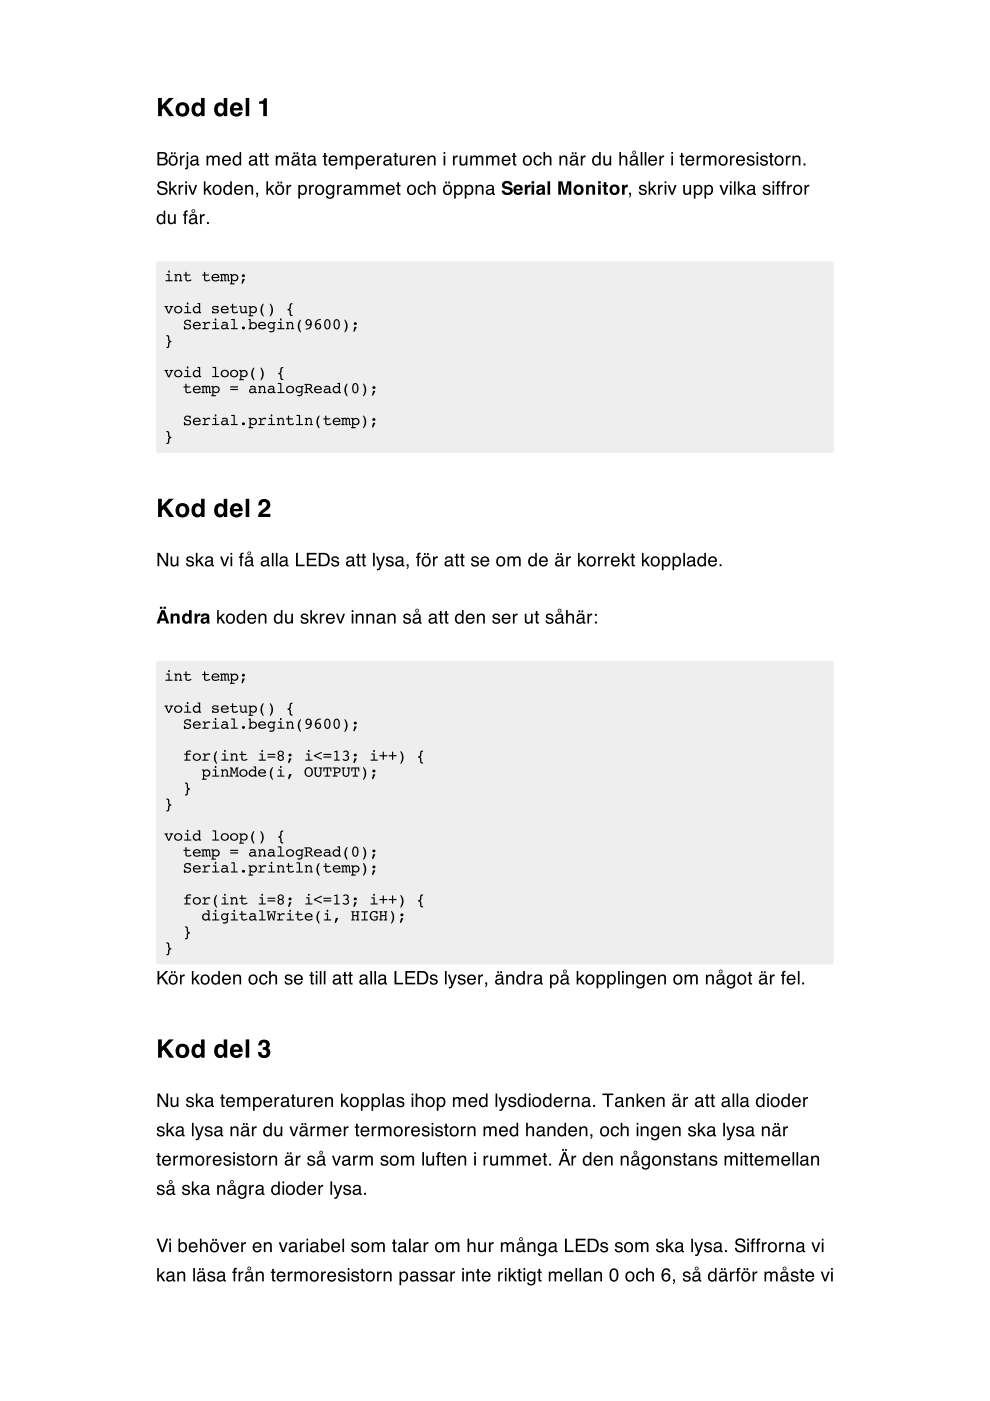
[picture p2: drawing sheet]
<svg xmlns="http://www.w3.org/2000/svg" width="210mm" height="297mm" viewBox="0 0 210 297" stroke-linecap="round" stroke-linejoin="round" font-family="sans-serif">
<g fill="#eee">
<path d="M33.4 55.5h143.1l.3 .5-.1 39.8-.5 .3-142.8-.1-.3-.5v-39.5z" fill-rule="evenodd"/>
<path d="M33.4 140.2h143.1l.3 .5-.1 63.5-.5 .3-142.8-.1-.3-.5v-63.2z" fill-rule="evenodd"/>
</g>
<g fill="#000">
<path d="M33.5 20.8h.8v1.6l1.5-1.6h1l-1.5 1.6 1.6 2.2h-1l-1.2-1.7-.4 .4v1.3h-.8zM38.2 22.5a.87 .87 0 0 0-.2 1.1 .87 .87 0 0 0 1 .4 .88 .88 0 0 0 .4-1.1 .88 .88 0 0 0-1.1-.5zM37.2 23.2a1.52 1.52 0 0 1 3 0 1.52 1.52 0 0 1-3 0zM41.1 21.9a1.02 1.02 0 0 1 1.5 .2v-1.3h.8v3.8h-.7v-.4a1.15 1.15 0 0 1-1.5 .4 1.15 1.15 0 0 1-.6-1.3l.1-.7zM41.6 22.5a.85 .85 0 0 0-.2 1 .85 .85 0 0 0 1 .5 .9 .9 0 0 0 .2-1 .9 .9 0 0 0-.8-.6zM45.9 21.9a1.02 1.02 0 0 1 1.5 .2v-1.3h.8v3.8h-.7v-.4a1.15 1.15 0 0 1-1.5 .4 1.15 1.15 0 0 1-.6-1.3l.1-.7zM46.4 22.5a.85 .85 0 0 0-.2 1 .85 .85 0 0 0 1 .5 .9 .9 0 0 0 .2-1 .9 .9 0 0 0-.8-.6zM49.7 22.5l-.2 .4h1.2a.58 .58 0 0 0-.4-.5 .58 .58 0 0 0-.6 .1zM49.1 22.1a1.38 1.38 0 0 1 1.7-.2 1.38 1.38 0 0 1 .7 1.5h-2a.62 .62 0 0 0 .4 .7 .62 .62 0 0 0 .8-.3h.7a1.43 1.43 0 0 1-1.9 .8 1.43 1.43 0 0 1-.7-2zM52.1 20.8h.7v3.8h-.7zM54.9 21.5a.82 .82 0 0 0 1.1-.7h.6v3.8h-.8v-2.6h-.9z" fill-rule="evenodd"/>
<path d="M33.8 32.6v.8h.7a.46 .46 0 0 0 .6-.4 .46 .46 0 0 0-.7-.4zM33.8 33.7v1h.8a.51 .51 0 0 0 .6-.5 .51 .51 0 0 0-.7-.5zM33.4 32.2h1.2a.7 .7 0 0 1 .8 .5 .7 .7 0 0 1-.3 .8 .8 .8 0 0 1 .4 1 .8 .8 0 0 1-.9 .6h-1.2zM36.4 33.4a.78 .78 0 0 0-.3 1 .78 .78 0 0 0 1 .3 .78 .78 0 0 0 .2-1 .78 .78 0 0 0-.9-.3zM36 33.3a1.06 1.06 0 0 1 1.7 .7 1.06 1.06 0 0 1-1.5 1l-.4-.6v-.6zM36.9 32.3h.3v.4h-.3zM36.2 32.3h.4v.4h-.4zM38.2 33h.3v.4l.4-.4h.3l-.1 .3a.54 .54 0 0 0-.6 .6v1.2h-.3zM39.6 32.2h.3v.4h-.3zM39.6 33h.3v2.4a.52 .52 0 0 1-.7 .5v-.3l.4-.1zM40.7 34.4a.49 .49 0 0 0 .5 .5 .49 .49 0 0 0 .5-.6v-.3zM40.5 33.2a.89 .89 0 0 1 1.5 .3v1.3h.3v.3h-.4l-.2-.3a.69 .69 0 0 1-1 .3 .69 .69 0 0 1-.1-1.1l1.1-.3a.47 .47 0 0 0-.4-.5 .47 .47 0 0 0-.6 .4h-.3zM43.8 33h.3v.3a.68 .68 0 0 1 1.2 0 .68 .68 0 0 1 .8-.3 .68 .68 0 0 1 .5 .7v1.4h-.4v-1.5a.45 .45 0 0 0-.5-.3 .45 .45 0 0 0-.3 .6v1.2h-.4v-1.4a.47 .47 0 0 0-.6-.4 .47 .47 0 0 0-.3 .7v1.1h-.3zM47.3 33.3a.95 .95 0 0 1 1.2-.2 .95 .95 0 0 1 .5 1h-1.6a.59 .59 0 0 0 .5 .7 .59 .59 0 0 0 .7-.4h.3a.98 .98 0 0 1-1.2 .7 .98 .98 0 0 1-.6-1.3zM47.6 33.4l-.1 .5h1.1a.57 .57 0 0 0-.3-.6 .57 .57 0 0 0-.7 .1zM49.8 33.5a.75 .75 0 0 0-.1 .9 .75 .75 0 0 0 .8 .4 .76 .76 0 0 0 .4-1 .76 .76 0 0 0-1-.4zM49.7 33.1l.7-.1 .4 .3v-1.1h.3v2.9h-.3v-.3a.9 .9 0 0 1-1.2 .2 .9 .9 0 0 1-.3-1.2zM53.1 34.4a.49 .49 0 0 0 .6 .5 .49 .49 0 0 0 .4-.6v-.3zM53 33.2a.89 .89 0 0 1 1.5 .3v1.3h.2v.3h-.4l-.2-.3a.69 .69 0 0 1-1 .3 .69 .69 0 0 1-.1-1.1l1.1-.3a.47 .47 0 0 0-.4-.5 .47 .47 0 0 0-.5 .4h-.4zM55.2 32.4h.3v.6h.3v.3h-.3v1.3l.3 .2v.3a.49 .49 0 0 1-.6-.4v-1.4h-.3v-.3h.3zM56.3 32.4h.3v.6h.4v.3h-.4v1.3l.4 .2v.3a.49 .49 0 0 1-.7-.4v-1.4h-.3v-.3h.3zM58.5 33h.3v.3a.68 .68 0 0 1 1.2 0 .68 .68 0 0 1 .8-.3 .68 .68 0 0 1 .5 .7v1.4h-.4v-1.5a.45 .45 0 0 0-.6-.3 .45 .45 0 0 0-.3 .6v1.2h-.3v-1.4a.47 .47 0 0 0-.6-.4 .47 .47 0 0 0-.3 .7v1.1h-.3zM62.2 34.4a.49 .49 0 0 0 .5 .5 .49 .49 0 0 0 .4-.6v-.3zM62 33.2a.89 .89 0 0 1 1.5 .3v1.3h.2v.3h-.4l-.1-.3a.69 .69 0 0 1-1.1 .3 .69 .69 0 0 1 0-1.1l1-.3a.47 .47 0 0 0-.4-.5 .47 .47 0 0 0-.5 .4h-.3zM62.9 32.3h.3v.4h-.3zM62.2 32.3h.4v.4h-.4zM64.2 32.4h.3v.6h.4v.3h-.4v1.3l.4 .2v.3a.49 .49 0 0 1-.7-.4v-1.4h-.3v-.3h.3zM65.6 34.4a.49 .49 0 0 0 .5 .5 .49 .49 0 0 0 .4-.6v-.3zM65.4 33.2a.89 .89 0 0 1 1.5 .3v1.3h.2v.3h-.4l-.1-.3a.69 .69 0 0 1-1.1 .3 .69 .69 0 0 1 0-1.1l1-.3a.47 .47 0 0 0-.4-.5 .47 .47 0 0 0-.5 .4h-.3zM68.7 32.4h.4v.6h.3v.3h-.3v1.3l.3 .2v.3a.49 .49 0 0 1-.7-.4v-1.4h-.3v-.3h.3zM69.9 33.3a.95 .95 0 0 1 1.2-.2 .95 .95 0 0 1 .4 1h-1.5a.59 .59 0 0 0 .5 .7 .59 .59 0 0 0 .7-.4h.3a.98 .98 0 0 1-1.3 .7 .98 .98 0 0 1-.5-1.3zM70.2 33.4l-.2 .5h1.2a.57 .57 0 0 0-.3-.6 .57 .57 0 0 0-.7 .1zM72 33h.4v.3a.68 .68 0 0 1 1.1 0 .68 .68 0 0 1 .8-.3 .68 .68 0 0 1 .5 .7v1.4h-.3v-1.5a.45 .45 0 0 0-.6-.3 .45 .45 0 0 0-.3 .6v1.2h-.4v-1.4a.47 .47 0 0 0-.6-.4 .47 .47 0 0 0-.2 .7v1.1h-.4zM75.9 33.4a.82 .82 0 0 0-.2 .9 .82 .82 0 0 0 .7 .5 .87 .87 0 0 0 .5-.8 .87 .87 0 0 0-.6-.7zM75.4 33h.3v.3a.89 .89 0 0 1 1.2-.2 .89 .89 0 0 1 .3 1.2 .82 .82 0 0 1-.5 .8 .82 .82 0 0 1-1-.3v1.1h-.3zM77.8 33.3a.95 .95 0 0 1 1.2-.2 .95 .95 0 0 1 .4 1h-1.5a.59 .59 0 0 0 .5 .7 .59 .59 0 0 0 .7-.4h.3a.98 .98 0 0 1-1.3 .7 .98 .98 0 0 1-.5-1.3zM78.1 33.4l-.2 .5h1.2a.57 .57 0 0 0-.3-.6 .57 .57 0 0 0-.7 .1zM79.9 33h.4v.4l.3-.4h.4l-.1 .3a.54 .54 0 0 0-.6 .6v1.2h-.4zM81.7 34.4a.49 .49 0 0 0 .5 .5 .49 .49 0 0 0 .4-.6v-.3zM81.5 33.2a.89 .89 0 0 1 1.5 .3v1.3h.2v.3h-.4l-.2-.3a.69 .69 0 0 1-1 .3 .69 .69 0 0 1 0-1.1l1-.3a.47 .47 0 0 0-.4-.5 .47 .47 0 0 0-.5 .4h-.3zM83.7 32.4h.3v.6h.4v.3h-.4v1.3l.4 .2v.3a.49 .49 0 0 1-.7-.4v-1.4h-.3v-.3h.3zM84.7 33h.4v1.4a.52 .52 0 0 0 .7 .4 .52 .52 0 0 0 .2-.8v-1h.4v2.1h-.3v-.3a.72 .72 0 0 1-.8 .3 .72 .72 0 0 1-.6-.7zM87 33h.3v.4l.4-.4h.3v.3a.54 .54 0 0 0-.6 .6v1.2h-.4zM88.6 33.3a.95 .95 0 0 1 1.1-.2 .95 .95 0 0 1 .5 1h-1.5a.59 .59 0 0 0 .4 .7 .59 .59 0 0 0 .7-.4h.3a.98 .98 0 0 1-1.2 .7 .98 .98 0 0 1-.6-1.3zM88.8 33.4l-.1 .5h1.1a.57 .57 0 0 0-.3-.6 .57 .57 0 0 0-.7 .1zM90.7 33h.3v.3a.73 .73 0 0 1 .9-.3 .73 .73 0 0 1 .5 .7v1.4h-.4v-1.3a.51 .51 0 0 0-.6-.5 .51 .51 0 0 0-.4 .7v1.1h-.3zM94.1 33h.3v2.1h-.3zM94.1 32.2h.3v.4h-.3zM96 33h.4v.4l.3-.4h.3v.3a.54 .54 0 0 0-.6 .6v1.2h-.4zM97.4 33h.4v1.4a.52 .52 0 0 0 .7 .4 .52 .52 0 0 0 .3-.8v-1h.3v2.1h-.3v-.3a.72 .72 0 0 1-.8 .3 .72 .72 0 0 1-.6-.7zM99.7 33h.3v.3a.68 .68 0 0 1 1.2 0 .68 .68 0 0 1 .8-.3 .68 .68 0 0 1 .5 .7v1.4h-.4v-1.5a.45 .45 0 0 0-.5-.3 .45 .45 0 0 0-.3 .6v1.2h-.4v-1.4a.47 .47 0 0 0-.6-.4 .47 .47 0 0 0-.3 .7v1.1h-.3zM103.1 33h.3v.3a.68 .68 0 0 1 1.2 0 .68 .68 0 0 1 .8-.3 .68 .68 0 0 1 .5 .7v1.4h-.4v-1.5a.45 .45 0 0 0-.5-.3 .45 .45 0 0 0-.3 .6v1.2h-.4v-1.4a.47 .47 0 0 0-.6-.4 .47 .47 0 0 0-.3 .7v1.1h-.3zM106.6 33.3a.95 .95 0 0 1 1.2-.2 .95 .95 0 0 1 .4 1h-1.5a.59 .59 0 0 0 .5 .7 .59 .59 0 0 0 .7-.4h.3a.98 .98 0 0 1-1.3 .7 .98 .98 0 0 1-.5-1.3zM106.9 33.4l-.2 .5h1.2a.57 .57 0 0 0-.3-.6 .57 .57 0 0 0-.7 .1zM108.8 32.4h.4v.6h.3v.3h-.3v1.3l.3 .2v.3a.49 .49 0 0 1-.7-.4v-1.4h-.3v-.3h.3zM111.5 33.4a.78 .78 0 0 0-.3 1 .78 .78 0 0 0 1 .3 .78 .78 0 0 0 .2-1 .78 .78 0 0 0-.9-.3zM111.1 33.3a1.06 1.06 0 0 1 1.7 .7 1.06 1.06 0 0 1-1.5 1l-.4-.6v-.6zM113.4 33.2a.85 .85 0 0 1 .9-.2 .85 .85 0 0 1 .6 .7h-.4a.57 .57 0 0 0-.7-.4 .57 .57 0 0 0-.3 .8 .55 .55 0 0 0 .4 .7 .55 .55 0 0 0 .6-.5h.4a.93 .93 0 0 1-1.2 .8 .93 .93 0 0 1-.6-1.3zM115.2 32.2h.4v1.1a.73 .73 0 0 1 .8-.3 .73 .73 0 0 1 .5 .7v1.4h-.3v-1.3a.51 .51 0 0 0-.7-.5 .51 .51 0 0 0-.3 .7v1.1h-.4zM118.6 33h.3v.3a.73 .73 0 0 1 .9-.3 .73 .73 0 0 1 .5 .7v1.4h-.4v-1.3a.51 .51 0 0 0-.6-.5 .51 .51 0 0 0-.3 .7v1.1h-.4zM121.2 34.4a.49 .49 0 0 0 .5 .5 .49 .49 0 0 0 .5-.6v-.3zM121 33.2a.89 .89 0 0 1 1.5 .3v1.3h.2v.3h-.4l-.1-.3a.69 .69 0 0 1-1.1 .3 .69 .69 0 0 1 0-1.1l1-.3a.47 .47 0 0 0-.4-.5 .47 .47 0 0 0-.5 .4h-.3zM121.9 32.3h.3v.4h-.3zM121.2 32.3h.4v.4h-.4zM123.1 33h.4v.4l.3-.4h.3v.3a.54 .54 0 0 0-.6 .6v1.2h-.4zM126.1 33.5a.75 .75 0 0 0-.2 .9 .75 .75 0 0 0 .9 .4 .76 .76 0 0 0 .3-1 .76 .76 0 0 0-.9-.4zM125.9 33.1l.7-.1 .4 .3v-1.1h.4v2.9h-.4v-.3a.9 .9 0 0 1-1.2 .2 .9 .9 0 0 1-.2-1.2zM127.9 33h.4v1.4a.52 .52 0 0 0 .7 .4 .52 .52 0 0 0 .2-.8v-1h.4v2.1h-.3v-.3a.72 .72 0 0 1-.8 .3 .72 .72 0 0 1-.6-.7zM131.3 32.2h.4v1.1a.73 .73 0 0 1 .8-.3 .73 .73 0 0 1 .5 .7v1.4h-.3v-1.3a.51 .51 0 0 0-.7-.5 .51 .51 0 0 0-.3 .7v1.1h-.4zM133.9 34.4a.49 .49 0 0 0 .5 .5 .49 .49 0 0 0 .5-.6v-.3zM133.7 33.2a.89 .89 0 0 1 1.5 .3v1.3h.2v.3h-.4l-.1-.3a.69 .69 0 0 1-1.1 .3 .69 .69 0 0 1 0-1.1l1-.3a.47 .47 0 0 0-.4-.5 .47 .47 0 0 0-.5 .4h-.3zM134.2 32.3a.25 .25 0 0 0 .5 0 .25 .25 0 0 0-.5 0zM134 32.3a.45 .45 0 0 1 .9 0 .45 .45 0 0 1-.9 0zM135.8 32.2h.4v2.9h-.4zM136.7 32.2h.3v2.9h-.3zM137.7 33.3a.95 .95 0 0 1 1.1-.2 .95 .95 0 0 1 .5 1h-1.5a.59 .59 0 0 0 .4 .7 .59 .59 0 0 0 .7-.4h.4a.98 .98 0 0 1-1.3 .7 .98 .98 0 0 1-.6-1.3zM138 33.4l-.2 .5h1.1a.57 .57 0 0 0-.3-.6 .57 .57 0 0 0-.6 .1zM139.8 33h.3v.4l.4-.4h.3v.3a.54 .54 0 0 0-.7 .6v1.2h-.3zM142.3 33h.4v2.1h-.4zM142.3 32.2h.4v.4h-.4zM144.4 32.4h.3v.6h.4v.3h-.4v1.3l.4 .2v.3a.49 .49 0 0 1-.7-.4v-1.4h-.3v-.3h.3zM145.6 33.3a.95 .95 0 0 1 1.1-.2 .95 .95 0 0 1 .5 1h-1.5a.59 .59 0 0 0 .4 .7 .59 .59 0 0 0 .7-.4h.4a.98 .98 0 0 1-1.3 .7 .98 .98 0 0 1-.5-1.3zM145.9 33.4l-.2 .5h1.2a.57 .57 0 0 0-.4-.6 .57 .57 0 0 0-.6 .1zM147.7 33h.3v.4l.4-.4h.3v.3a.54 .54 0 0 0-.6 .6v1.2h-.4zM149.1 33h.4v.3a.68 .68 0 0 1 1.1 0 .68 .68 0 0 1 .8-.3 .68 .68 0 0 1 .5 .7v1.4h-.4v-1.5a.45 .45 0 0 0-.5-.3 .45 .45 0 0 0-.3 .6v1.2h-.4v-1.4a.47 .47 0 0 0-.6-.4 .47 .47 0 0 0-.2 .7v1.1h-.4zM153 33.4a.78 .78 0 0 0-.3 1 .78 .78 0 0 0 1 .3 .78 .78 0 0 0 .2-1 .78 .78 0 0 0-.9-.3zM152.6 33.3a1.06 1.06 0 0 1 1.7 .7 1.06 1.06 0 0 1-1.5 1l-.4-.6v-.6zM154.8 33h.3v.4l.4-.4h.3l-.1 .3a.54 .54 0 0 0-.6 .6v1.2h-.3zM156.3 33.3a.95 .95 0 0 1 1.2-.2 .95 .95 0 0 1 .4 1h-1.5a.59 .59 0 0 0 .5 .7 .59 .59 0 0 0 .7-.4h.3a.98 .98 0 0 1-1.3 .7 .98 .98 0 0 1-.5-1.3zM156.6 33.4l-.2 .5h1.2a.57 .57 0 0 0-.3-.6 .57 .57 0 0 0-.7 .1zM158.6 33.1a.83 .83 0 0 1 1.3 .5h-.3a.44 .44 0 0 0-.4-.4 .44 .44 0 0 0-.5 .4l.2 .2a.88 .88 0 0 1 1.1 .8 .89 .89 0 0 1-.9 .5 .89 .89 0 0 1-.8-.7h.3a.5 .5 0 0 0 .5 .5 .5 .5 0 0 0 .5-.5l-.1-.1a1.04 1.04 0 0 1-1.1-.9zM160.4 33h.4v2.1h-.4zM160.4 32.2h.4v.4h-.4zM161.4 33.1a.83 .83 0 0 1 1.4 .5h-.4a.44 .44 0 0 0-.4-.4 .44 .44 0 0 0-.4 .4l.2 .2a.88 .88 0 0 1 1 .8 .89 .89 0 0 1-.9 .5 .89 .89 0 0 1-.8-.7h.4a.5 .5 0 0 0 .5 .5 .5 .5 0 0 0 .5-.5l-.1-.1a1.04 1.04 0 0 1-1.2-.9zM163.3 32.4h.3v.6h.4v.3h-.4v1.3l.4 .2v.3a.49 .49 0 0 1-.7-.4v-1.4h-.3v-.3h.3zM164.8 33.4a.78 .78 0 0 0-.2 1 .78 .78 0 0 0 .9 .3 .78 .78 0 0 0 .3-1 .78 .78 0 0 0-1-.3zM164.5 33.3a1.06 1.06 0 0 1 1.7 .7 1.06 1.06 0 0 1-1.5 1l-.5-.6v-.6zM166.6 33h.4v.4l.3-.4h.3v.3a.54 .54 0 0 0-.6 .6v1.2h-.4zM168 33h.4v.3a.73 .73 0 0 1 .8-.3 .73 .73 0 0 1 .5 .7v1.4h-.3v-1.3a.51 .51 0 0 0-.7-.5 .51 .51 0 0 0-.3 .7v1.1h-.4zM170.4 34.7h.4v.4h-.4z" fill-rule="evenodd"/>
<path d="M33.6 38.6a1.11 1.11 0 0 1 1.9 .7h-.4a.66 .66 0 0 0-.7-.6 .66 .66 0 0 0-.6 .7l.2 .1a1.44 1.44 0 0 1 1.5 1 1.15 1.15 0 0 1-1.1 .9 1.15 1.15 0 0 1-1.1-1h.3a.8 .8 0 0 0 .7 .6 .8 .8 0 0 0 .9-.4 1.46 1.46 0 0 0-1.4-.8l-.3-.2-.1-.4zM35.9 38.4h.3v1.7l.9-.9h.5l-.8 .8 .8 1.3h-.4l-.7-1.1-.3 .3v.8h-.3zM37.9 39.2h.3v.4l.4-.4h.3v.3a.54 .54 0 0 0-.7 .6v1.2h-.3zM39.3 39.2h.3v2.1h-.3zM39.3 38.4h.3v.4h-.3zM39.9 39.2h.4l.5 1.7 .6-1.7h.4l-.8 2.1h-.3zM43.2 38.4h.4v1.7l.9-.9h.4l-.8 .8 .8 1.3h-.4l-.6-1.1-.3 .3v.8h-.4zM45.7 39.6a.78 .78 0 0 0-.3 1 .78 .78 0 0 0 1 .3 .78 .78 0 0 0 .2-.9 .78 .78 0 0 0-.9-.4zM45.3 39.5a1.06 1.06 0 0 1 1.7 .7 1.06 1.06 0 0 1-1.5 1l-.4-.6v-.6zM47.9 39.7a.75 .75 0 0 0-.2 .9 .75 .75 0 0 0 .9 .4 .76 .76 0 0 0 .3-1 .76 .76 0 0 0-.9-.4zM47.7 39.3l.7-.1 .4 .3v-1.1h.4v2.9h-.4v-.3a.9 .9 0 0 1-1.2 .2 .9 .9 0 0 1-.3-1.2zM49.9 39.5a.95 .95 0 0 1 1.1-.2 .95 .95 0 0 1 .5 1.1h-1.5a.59 .59 0 0 0 .4 .6 .59 .59 0 0 0 .7-.4h.4a.98 .98 0 0 1-1.3 .7 .98 .98 0 0 1-.6-1.3zM50.2 39.6l-.2 .5h1.1a.57 .57 0 0 0-.3-.6 .57 .57 0 0 0-.6 .1zM52 39.2h.3v.3a.73 .73 0 0 1 .9-.3 .73 .73 0 0 1 .5 .8v1.3h-.4v-1.3a.51 .51 0 0 0-.6-.5 .51 .51 0 0 0-.4 .7v1.1h-.3zM54.3 40.9h.4l-.1 .8-.3 .2 .2-.6h-.2zM56.5 38.4h.3v1.7l.9-.9h.5l-.8 .8 .8 1.3h-.4l-.7-1.1-.3 .3v.8h-.3zM59 39.6a.78 .78 0 0 0-.3 1 .78 .78 0 0 0 1 .3 .78 .78 0 0 0 .2-.9 .78 .78 0 0 0-.9-.4zM58.6 39.5a1.06 1.06 0 0 1 1.7 .7 1.06 1.06 0 0 1-1.5 1l-.4-.6v-.6zM59.5 38.5h.3v.4h-.3zM58.8 38.5h.4v.4h-.4zM60.7 39.2h.4v.4l.3-.4h.4l-.1 .3a.54 .54 0 0 0-.6 .6v1.2h-.4zM63.8 39.6a.82 .82 0 0 0-.2 .9 .82 .82 0 0 0 .7 .5 .87 .87 0 0 0 .4-.8 .87 .87 0 0 0-.5-.7zM63.3 39.2h.3v.3a.89 .89 0 0 1 1.2-.2 .89 .89 0 0 1 .2 1.2 .82 .82 0 0 1-.5 .8 .82 .82 0 0 1-.9-.2v1h-.3zM65.5 39.2h.4v.4l.3-.4h.4l-.1 .3a.54 .54 0 0 0-.6 .6v1.2h-.4zM67.4 39.6a.78 .78 0 0 0-.2 1 .78 .78 0 0 0 .9 .3 .78 .78 0 0 0 .3-.9 .78 .78 0 0 0-1-.4zM67.1 39.5a1.06 1.06 0 0 1 1.7 .7 1.06 1.06 0 0 1-1.6 1l-.4-.6v-.6zM69.3 39.5a.78 .78 0 0 1 1.3 0v-.3h.3v1.9a.9 .9 0 0 1-.7 1 .9 .9 0 0 1-1.1-.6h.4a.6 .6 0 0 0 .8 .3 .6 .6 0 0 0 .2-.8 .9 .9 0 0 1-1.1 .1 .9 .9 0 0 1-.3-1.1zM69.6 39.6a.78 .78 0 0 0-.2 .9 .78 .78 0 0 0 .8 .5 .77 .77 0 0 0 .4-.9 .77 .77 0 0 0-.8-.6zM71.5 39.2h.3v.4l.4-.4h.3v.3a.54 .54 0 0 0-.7 .6v1.2h-.3zM73.2 40.6a.49 .49 0 0 0 .5 .5 .49 .49 0 0 0 .5-.6v-.3zM73 39.4a.89 .89 0 0 1 1.5 .3v1.3h.2v.3h-.4l-.1-.3a.69 .69 0 0 1-1.1 .3 .69 .69 0 0 1 0-1.1l1-.3a.47 .47 0 0 0-.4-.5 .47 .47 0 0 0-.5 .4h-.3zM75.1 39.2h.4v.3a.68 .68 0 0 1 1.1 0 .68 .68 0 0 1 .9-.3 .68 .68 0 0 1 .4 .7v1.4h-.3v-1.5a.45 .45 0 0 0-.6-.3 .45 .45 0 0 0-.3 .6v1.2h-.4v-1.4a.47 .47 0 0 0-.6-.4 .47 .47 0 0 0-.2 .7v1.1h-.4zM78.5 39.2h.4v.3a.68 .68 0 0 1 1.1 0 .68 .68 0 0 1 .8-.3 .68 .68 0 0 1 .5 .7v1.4h-.4v-1.5a.45 .45 0 0 0-.5-.3 .45 .45 0 0 0-.3 .6v1.2h-.4v-1.4a.47 .47 0 0 0-.6-.4 .47 .47 0 0 0-.2 .7v1.1h-.4zM82.1 39.5a.95 .95 0 0 1 1.1-.2 .95 .95 0 0 1 .5 1.1h-1.5a.59 .59 0 0 0 .4 .6 .59 .59 0 0 0 .7-.4h.4a.98 .98 0 0 1-1.3 .7 .98 .98 0 0 1-.6-1.3zM82.4 39.6l-.2 .5h1.1a.57 .57 0 0 0-.3-.6 .57 .57 0 0 0-.6 .1zM84.2 38.6h.4v.6h.3v.3h-.3v1.3l.3 .2v.3a.49 .49 0 0 1-.7-.4v-1.4h-.2v-.3h.2zM86.9 39.6a.78 .78 0 0 0-.3 1 .78 .78 0 0 0 1 .3 .78 .78 0 0 0 .3-.9 .78 .78 0 0 0-1-.4zM86.6 39.5a1.06 1.06 0 0 1 1.7 .7 1.06 1.06 0 0 1-1.6 1l-.4-.6v-.6zM88.8 39.5a.85 .85 0 0 1 .9-.3 .85 .85 0 0 1 .6 .7h-.3a.57 .57 0 0 0-.8-.4 .57 .57 0 0 0-.3 .8 .55 .55 0 0 0 .4 .7 .55 .55 0 0 0 .7-.4h.3a.93 .93 0 0 1-1.2 .7 .93 .93 0 0 1-.5-1.3zM90.7 38.4h.3v1.1a.73 .73 0 0 1 .9-.3 .73 .73 0 0 1 .5 .8v1.3h-.4v-1.3a.51 .51 0 0 0-.6-.5 .51 .51 0 0 0-.4 .7v1.1h-.3zM94.5 39.6a.78 .78 0 0 0-.2 1 .78 .78 0 0 0 .9 .3 .78 .78 0 0 0 .3-.9 .78 .78 0 0 0-1-.4zM94.2 39.5a1.06 1.06 0 0 1 1.7 .7 1.06 1.06 0 0 1-1.5 1l-.5-.6v-.6zM95 38.5h.4v.4h-.4zM94.4 38.5h.4v.4h-.4zM96.8 39.6a.82 .82 0 0 0-.2 .9 .82 .82 0 0 0 .7 .5 .87 .87 0 0 0 .4-.8 .87 .87 0 0 0-.5-.7zM96.3 39.2h.3v.3a.89 .89 0 0 1 1.2-.2 .89 .89 0 0 1 .3 1.2 .82 .82 0 0 1-.6 .8 .82 .82 0 0 1-.9-.2v1h-.3zM99.1 39.6a.82 .82 0 0 0-.2 .9 .82 .82 0 0 0 .7 .5 .87 .87 0 0 0 .4-.8 .87 .87 0 0 0-.6-.7zM98.5 39.2h.4v.3a.89 .89 0 0 1 1.2-.2 .89 .89 0 0 1 .2 1.2 .82 .82 0 0 1-.5 .8 .82 .82 0 0 1-.9-.2v1h-.4zM100.8 39.2h.4v.3a.73 .73 0 0 1 .8-.3 .73 .73 0 0 1 .5 .8v1.3h-.3v-1.3a.51 .51 0 0 0-.7-.5 .51 .51 0 0 0-.3 .7v1.1h-.4zM103.4 40.6a.49 .49 0 0 0 .5 .5 .49 .49 0 0 0 .5-.6v-.3zM103.2 39.4a.89 .89 0 0 1 1.5 .3v1.3h.2v.3h-.3l-.2-.3a.69 .69 0 0 1-1.1 .3 .69 .69 0 0 1 0-1.1l1.1-.3a.47 .47 0 0 0-.5-.5 .47 .47 0 0 0-.5 .4h-.3z" fill-rule="evenodd"/>
<path d="M33.7 45.9a.75 .75 0 0 0-.1 .9 .75 .75 0 0 0 .8 .4 .76 .76 0 0 0 .4-1 .76 .76 0 0 0-.9-.4zM33.6 45.5l.7-.1 .4 .3v-1h.3v2.8h-.3v-.3a.9 .9 0 0 1-1.2 .2 .9 .9 0 0 1-.3-1.2zM35.6 45.4h.4v1.4a.52 .52 0 0 0 .6 .4 .52 .52 0 0 0 .3-.8v-1h.4v2.1h-.4v-.3a.72 .72 0 0 1-.8 .3 .72 .72 0 0 1-.5-.7zM39.2 44.8l.6-.2v.3l-.3 .1-.1 .2v.2h.4v.3h-.4v1.8h-.3v-1.8h-.3v-.3h.3zM40.4 46.8a.49 .49 0 0 0 .5 .5 .49 .49 0 0 0 .5-.6v-.3zM40.3 45.7a.89 .89 0 0 1 1.5 .2v1.3h.2v.3h-.4l-.2-.3a.69 .69 0 0 1-1 .3 .69 .69 0 0 1-.1-1.1l1.1-.3a.47 .47 0 0 0-.4-.5 .47 .47 0 0 0-.5 .5h-.4zM40.8 44.8a.24 .24 0 0 0 .4 0 .24 .24 0 0 0-.4 0zM40.6 44.8a.4 .4 0 0 1 .8 0 .4 .4 0 0 1-.8 0zM42.4 45.4h.3v.4l.4-.4h.3v.4a.54 .54 0 0 0-.7 .5v1.2h-.3zM43.9 47.1h.4v.4h-.4z" fill-rule="evenodd"/>
<path d="M35.6 57.6a.25 .25 0 0 1 .5 0 .25 .25 0 0 1-.5 0zM35.3 58.1h.7v1.3h.5l.1 .2h-1.5v-.2h.6v-1.1h-.4zM37 58.1h.4v.2a.56 .56 0 0 1 .7-.2 .56 .56 0 0 1 .3 .6v.7l.3 .1-.1 .1h-.6l.2-.2v-.7a.38 .38 0 0 0-.4-.4 .38 .38 0 0 0-.4 .4v.7l.2 .2h-.6v-.1l.2-.1v-1.1h-.2zM39.3 57.7h.2l.1 .5 .8 .1-.8 .1v.6a.51 .51 0 0 0 .3 .5 .51 .51 0 0 0 .6-.2h.1a.67 .67 0 0 1-.8 .3 .67 .67 0 0 1-.5-.6v-.6l-.4-.1 .4-.1zM43.3 57.7h.2v.5l.8 .1-.8 .1v.6a.51 .51 0 0 0 .4 .5 .51 .51 0 0 0 .5-.2h.1a.67 .67 0 0 1-.7 .3 .67 .67 0 0 1-.5-.6v-.6l-.5-.1 .5-.1zM45.1 58.3a.75 .75 0 0 1 .9-.2 .75 .75 0 0 1 .4 .8h-1.3a.81 .81 0 0 0 1.3 .3l.1 .1a.85 .85 0 0 1-1.2 .2 .85 .85 0 0 1-.2-1.2zM45.3 58.4l-.2 .3h1.1l-.3-.4zM46.7 58.1l.4 .1a.37 .37 0 0 1 .6 .1 .44 .44 0 0 1 .6-.2 .44 .44 0 0 1 .2 .6v.7l.2 .1-.1 .1-.3-.1-.1-1.2-.4 .2v.9l.2 .1v.1h-.4v-.9a.25 .25 0 0 0-.1-.4 .25 .25 0 0 0-.4 .2v.9l.2 .2h-.6v-.1l.2-.1v-1.1h-.2zM48.8 58.1h.4v.2a.77 .77 0 0 1 1.1 0 .77 .77 0 0 1 0 1.1 .77 .77 0 0 1-1.1 0v.7h.5v.2l-1-.1 .3-.1v-1.8h-.2zM49.2 58.9a.55 .55 0 0 0 1.1 0 .55 .55 0 0 0-1.1 0zM51.4 59.2h.5l-.5 1-.2-.1zM51.3 58.5a.32 .32 0 0 1 .6 0 .32 .32 0 0 1-.6 0z" fill-rule="evenodd"/>
<path d="M106.7 38.6a1.18 1.18 0 0 1 1.9 .7h-.5a.52 .52 0 0 0-.6-.5 .52 .52 0 0 0-.5 .5l.1 .1a1.85 1.85 0 0 1 1.6 .8 1.16 1.16 0 0 1-1.1 1.2 1.16 1.16 0 0 1-1.2-1h.6a.59 .59 0 0 0 .5 .5 .59 .59 0 0 0 .6-.5l-.1-.1a2.11 2.11 0 0 1-1.5-.8v-.5zM109.6 39.7l-.2 .3h.9l-.3-.4zM109.1 39.4a1.02 1.02 0 0 1 1.3-.2 1.02 1.02 0 0 1 .4 1.2h-1.4a.46 .46 0 0 0 .3 .5 .46 .46 0 0 0 .6-.2h.5a1.07 1.07 0 0 1-1.5 .5 1.07 1.07 0 0 1-.3-1.6zM111.3 39.2h.5v.3l.2-.2 .5-.2-.1 .6a.5 .5 0 0 0-.6 .6v1h-.5zM112.7 38.4h.6v.5h-.6zM112.7 39.2h.6v2.1h-.6zM114.4 40.5l-.2 .3a.43 .43 0 0 0 .6 .1 .43 .43 0 0 0 .1-.6zM113.9 39.4a.97 .97 0 0 1 1.6 .4l.1 1.5h-.6v-.3a.72 .72 0 0 1-1 .3 .72 .72 0 0 1-.3-.9 .72 .72 0 0 1 .9-.4l.4-.1a.34 .34 0 0 0-.4-.4 .34 .34 0 0 0-.3 .4h-.6zM116.1 38.4h.5v2.9h-.5zM118.4 38.4h.8l.6 2.3 .5-2.3h.8v2.9h-.5v-2.4l-.6 2.4h-.5l-.6-2.4v2.4h-.5zM122.3 39.7a.59 .59 0 0 0-.1 .9 .59 .59 0 0 0 .9 0 .59 .59 0 0 0 0-.8 .59 .59 0 0 0-.8-.1zM121.6 40.2a1.12 1.12 0 0 1 2.2 0 1.12 1.12 0 0 1-2.2 0zM124.3 39.2h.5v.3a.74 .74 0 0 1 .8-.3 .74 .74 0 0 1 .6 .7v1.4h-.6v-1.3a.41 .41 0 0 0-.5-.4 .41 .41 0 0 0-.3 .5v1.2h-.5zM126.8 38.4h.6v.5h-.6zM126.8 39.2h.6v2.1h-.6zM128 38.6h.6v.6h.3v.4h-.3v1.2l.3 .1v.4h-.7l-.2-.2v-1.5h-.3v-.4h.3zM129.9 39.7a.59 .59 0 0 0 0 .9 .59 .59 0 0 0 .8 0 .59 .59 0 0 0 0-.8 .59 .59 0 0 0-.8-.1zM129.2 40.2a1.12 1.12 0 0 1 2.2 0 1.12 1.12 0 0 1-2.2 0zM131.9 39.2h.5v.3l.2-.2 .5-.2v.6a.5 .5 0 0 0-.7 .6v1h-.5z" fill-rule="evenodd"/>
<path d="M133.4 40.9h.4l-.1 .8-.3 .2 .2-.6h-.2zM135.7 39.3a.83 .83 0 0 1 1.4 .5h-.4a.44 .44 0 0 0-.4-.3 .44 .44 0 0 0-.4 .4l.2 .1a.88 .88 0 0 1 1 .9 .89 .89 0 0 1-.9 .5 .89 .89 0 0 1-.8-.8h.4a.5 .5 0 0 0 .5 .5 .5 .5 0 0 0 .5-.5l-.1-.1a1.04 1.04 0 0 1-1.2-.9zM137.5 38.4h.4v1.7l.9-.9h.4l-.8 .8 .8 1.3h-.4l-.6-1.1-.3 .3v.8h-.4zM139.5 39.2h.4v.4l.3-.4h.3v.3a.54 .54 0 0 0-.6 .6v1.2h-.4zM140.9 39.2h.4v2.1h-.4zM140.9 38.4h.4v.4h-.4zM141.5 39.2h.4l.6 1.7 .6-1.7h.3l-.7 2.1h-.4zM144.9 39.2h.3v1.4a.52 .52 0 0 0 .7 .4 .52 .52 0 0 0 .3-.8v-1h.3v2.1h-.3v-.3a.72 .72 0 0 1-.8 .3 .72 .72 0 0 1-.5-.7zM147.6 39.6a.82 .82 0 0 0-.2 .9 .82 .82 0 0 0 .8 .5 .87 .87 0 0 0 .4-.8 .87 .87 0 0 0-.6-.7zM147.1 39.2h.3v.3a.89 .89 0 0 1 1.2-.2 .89 .89 0 0 1 .3 1.2 .82 .82 0 0 1-.5 .8 .82 .82 0 0 1-.9-.2v1h-.4zM149.9 39.6a.82 .82 0 0 0-.2 .9 .82 .82 0 0 0 .7 .5 .87 .87 0 0 0 .4-.8 .87 .87 0 0 0-.5-.7zM149.4 39.2h.3v.3a.89 .89 0 0 1 1.2-.2 .89 .89 0 0 1 .3 1.2 .82 .82 0 0 1-.6 .8 .82 .82 0 0 1-.9-.2v1h-.3zM152.5 39.2h.5l.5 1.7 .6-1.7h.4l-.8 2.1h-.4zM154.8 39.2h.3v2.1h-.3zM154.8 38.4h.3v.4h-.3zM155.6 38.4h.4v2.9h-.4zM156.4 38.4h.4v1.7l.9-.9h.4l-.8 .8 .9 1.3h-.5l-.6-1.1-.3 .3v.8h-.4zM158.7 40.6a.49 .49 0 0 0 .5 .5 .49 .49 0 0 0 .5-.6v-.3zM158.6 39.4a.89 .89 0 0 1 1.5 .3v1.3h.2v.3h-.4l-.2-.3a.69 .69 0 0 1-1 .3 .69 .69 0 0 1-.1-1.1l1.1-.3a.47 .47 0 0 0-.4-.5 .47 .47 0 0 0-.5 .4h-.4zM162 39.3a.83 .83 0 0 1 1.3 .5h-.3a.44 .44 0 0 0-.5-.3 .44 .44 0 0 0-.4 .4l.2 .1a.88 .88 0 0 1 1.1 .9 .89 .89 0 0 1-1 .5 .89 .89 0 0 1-.7-.8h.3a.5 .5 0 0 0 .5 .5 .5 .5 0 0 0 .5-.5l-.1-.1a1.04 1.04 0 0 1-1.1-.9zM163.8 39.2h.3v2.1h-.3zM163.8 38.4h.3v.4h-.3zM164.8 38.6l.6-.2v.3h-.2l-.1 .3v.2h.3v.3h-.3v1.8h-.4v-1.8h-.3v-.3h.3zM165.9 38.6l.6-.2v.3h-.2l-.1 .3v.2h.3v.3h-.3v1.8h-.3v-1.8h-.3v-.3h.3zM166.9 39.2h.3v.4l.4-.4h.3v.3a.54 .54 0 0 0-.6 .6v1.2h-.4zM168.8 39.6a.78 .78 0 0 0-.3 1 .78 .78 0 0 0 1 .3 .78 .78 0 0 0 .2-.9 .78 .78 0 0 0-.9-.4zM168.4 39.5a1.06 1.06 0 0 1 1.7 .7 1.06 1.06 0 0 1-1.5 1l-.4-.6v-.6zM170.6 39.2h.3v.4l.4-.4h.3v.3a.54 .54 0 0 0-.7 .6v1.2h-.3z" fill-rule="evenodd"/>
<path d="M34.9 64.9h.7v.2h-.2l.4 1.1 .5-1.1h-.3v-.2l.7 .1-.2 .1-.7 1.4zM37.2 65.6a.6 .6 0 0 0 1.2 0 .6 .6 0 0 0-1.2 0zM37 65.7a.85 .85 0 0 1 1.7 0 .85 .85 0 0 1-1.7 0zM39.6 64.4a.21 .21 0 0 1 .4 0 .21 .21 0 0 1-.4 0zM39.2 64.9h.7v1.3h.6v.2h-1.4v-.2h.6v-1.1h-.4zM41.9 64.3h.5v1.9l.3 .1-.5 .1v-.2a.77 .77 0 0 1-1.1 0 .77 .77 0 0 1 0-1.1 .77 .77 0 0 1 1.1 0v-.6h-.3zM41.1 65.7a.55 .55 0 0 0 1.1 0 .55 .55 0 0 0-1.1 0zM45.1 65l1.1-.1 .1 .4-.3-.1a.43 .43 0 0 0-.4-.2 .43 .43 0 0 0-.4 .4 1.14 1.14 0 0 1 1.2 .6 1.06 1.06 0 0 1-1.2 .4l-.2-.1v-.4h.1a.51 .51 0 0 0 .5 .3 .51 .51 0 0 0 .5-.3l-.1-.1a1 1 0 0 1-1-.5zM47.1 65.1a.75 .75 0 0 1 .9-.3 .75 .75 0 0 1 .4 .9h-1.3a.81 .81 0 0 0 1.3 .3h.1a.85 .85 0 0 1-1.3 .3 .85 .85 0 0 1-.1-1.2zM47.3 65.2l-.2 .3h1.1l-.3-.4zM49.2 64.4l.2 .1v.5l.8 .1-.8 .1v.6a.51 .51 0 0 0 .4 .4 .51 .51 0 0 0 .6-.2v.1a.67 .67 0 0 1-.7 .3 .67 .67 0 0 1-.5-.6v-.6l-.4-.1 .4-.1zM50.8 64.9h.4v.9a.4 .4 0 0 0 .4 .4 .4 .4 0 0 0 .4-.4v-.7h-.3v-.2l.6 .1v1.2l.2 .1-.4 .1-.1-.2a.59 .59 0 0 1-.7 .2 .59 .59 0 0 1-.3-.5v-.8h-.2zM52.7 64.9h.4l.1 .2a.77 .77 0 0 1 1.1 0 .77 .77 0 0 1 0 1.1 .77 .77 0 0 1-1.1 0v.6h.4l.1 .2h-1l.2-.2v-1.7h-.2zM53.2 65.6a.53 .53 0 0 0 1 0 .53 .53 0 0 0-1 0zM55.7 64.5l.2-.1a2.91 2.91 0 0 0 0 2.7 1.78 1.78 0 0 1-.2-2.6zM57.2 64.4a1.66 1.66 0 0 1 0 2.7 2.8 2.8 0 0 0 0-2.7zM61.5 64.4l.5-.1-.3 .3-.1 .9-.2 .1 .2 .2 .1 .9 .3 .2a.43 .43 0 0 1-.5 0 .43 .43 0 0 1-.1-.5 .62 .62 0 0 0-.4-.8v-.1a.54 .54 0 0 0 .4-.8z" fill-rule="evenodd"/>
<path d="M34.9 78.5h.7v.1l-.2 .1 .4 1 .5-1-.3-.1v-.1l.7 .1-.2 .1-.7 1.3zM37.2 79.2a.6 .6 0 0 0 1.2 0 .6 .6 0 0 0-1.2 0zM37 79.2a.85 .85 0 0 1 1.7 0 .85 .85 0 0 1-1.7 0zM39.6 77.9a.21 .21 0 0 1 .4 0 .21 .21 0 0 1-.4 0zM39.2 78.5h.7v1.2h.6v.2h-1.4v-.2h.6v-1h-.4zM41.9 77.8l.5 .1v1.8l.3 .2-.5 .1v-.3a.77 .77 0 0 1-1.1 0 .77 .77 0 0 1 0-1.1 .77 .77 0 0 1 1.1 .1v-.7h-.3zM41.1 79.2a.55 .55 0 0 0 1.1 0 .55 .55 0 0 0-1.1 0zM45.1 77.8h.7v1.9h.6v.2h-1.4l.1-.2h.5v-1.7h-.5zM47.1 79.2a.58 .58 0 0 0 1.1 0 .58 .58 0 0 0-1.1 0zM46.8 79.2a.85 .85 0 0 1 1.7 0 .85 .85 0 0 1-1.7 0zM49.1 79.2a.58 .58 0 0 0 1.1 0 .58 .58 0 0 0-1.1 0zM48.8 79.2a.85 .85 0 0 1 1.7 0 .85 .85 0 0 1-1.7 0zM50.7 78.5h.5v.2a.77 .77 0 0 1 1.1-.1 .77 .77 0 0 1 0 1.1 .77 .77 0 0 1-1.1 0v.7h.4l.1 .2h-1l.2-.2v-1.7l-.1-.1zM51.2 79.2a.53 .53 0 0 0 1 0 .53 .53 0 0 0-1 0zM53.7 78h.2a2.91 2.91 0 0 0 0 2.6 1.78 1.78 0 0 1-.2-2.6zM55.2 78a1.66 1.66 0 0 1 0 2.6 2.8 2.8 0 0 0 0-2.6zM59.5 78l.6-.1-.4 .3-.1 .8-.2 .2 .2 .2 .1 .8 .4 .3a.43 .43 0 0 1-.6 0 .43 .43 0 0 1-.1-.6 .62 .62 0 0 0-.4-.7v-.1a.54 .54 0 0 0 .4-.8z" fill-rule="evenodd"/>
<path d="M35.3 71.1a.55 .55 0 0 1 .6 .2 .55 .55 0 0 1 0 .6l.1 .3 .3 .1v.2a.54 .54 0 0 0-.4 .9 .37 .37 0 0 1-.2 .4 .37 .37 0 0 1-.4-.1l.3-.2 .1-.9 .2-.2-.2-.1-.1-.9-.3-.1z" fill-rule="evenodd"/>
<path d="M39.2 68l.4-.2h.8v.5l-.2 .1a.44 .44 0 0 0-.5-.4 .44 .44 0 0 0-.3 .6 .94 .94 0 0 1 1.1 .8 .87 .87 0 0 1-1.2 .3l-.3 .1v-.6a.24 .24 0 0 1 .3 0 .24 .24 0 0 1 .1 .3 .43 .43 0 0 0 .6 .2 .43 .43 0 0 0 .1-.7 .74 .74 0 0 1-.8-.2 .74 .74 0 0 1-.2-.7zM41.1 68.5a.75 .75 0 0 1 1-.3 .75 .75 0 0 1 .4 .9h-1.3a.81 .81 0 0 0 1.3 .3 .85 .85 0 0 1-1.2 .3 .85 .85 0 0 1-.2-1.2zM41.4 68.6l-.2 .3h1.1l-.4-.4zM43 68.3h.5v.3a.5 .5 0 0 1 .5-.4 .5 .5 0 0 1 .5 .4h-.1a.58 .58 0 0 0-.9 .3v.7h.7v.2h-1.3v-.2h.4v-1.1h-.3zM45.5 67.7a.25 .25 0 0 1 .5 0 .25 .25 0 0 1-.5 0zM45.2 68.3h.6v1.3h.6l.1 .2h-1.5v-.2h.6v-1.1h-.4zM47.2 69.2l-.1 .1a.43 .43 0 0 0 .6 .3 .43 .43 0 0 0 .2-.6zM47.1 68.4a.71 .71 0 0 1 .7-.2 .71 .71 0 0 1 .5 .6v.8l.3 .1-.5 .1-.1-.2a.59 .59 0 0 1-.8 .2 .59 .59 0 0 1-.1-.9l.9-.1a.6 .6 0 0 0-.9-.2zM49 67.7h.8v1.9h.6v.2l-1.5-.1 .1-.1h.5v-1.7l-.5-.1zM51.3 69.5a.32 .32 0 0 1 .6 0 .32 .32 0 0 1-.6 0zM53.1 69a.55 .55 0 0 0 1.1 0 .55 .55 0 0 0-1.1 0zM52.7 67.7h.5v.8a.76 .76 0 0 1 1.1 0 .76 .76 0 0 1 0 1.1 .76 .76 0 0 1-1.1 0v.2l-.5-.1 .2-.1v-1.7l-.2-.1zM55 68.5a.75 .75 0 0 1 .9-.3 .75 .75 0 0 1 .4 .9h-1.3a.81 .81 0 0 0 1.3 .3h.1a.85 .85 0 0 1-1.3 .3 .85 .85 0 0 1-.1-1.2zM55.2 68.6l-.2 .3h1.1l-.3-.4zM57 69a.5 .5 0 0 0 1 0 .5 .5 0 0 0-1 0zM57 68.5l.3-.2 .7 .2v-.2h.4v.2h-.2v1.2a.65 .65 0 0 1-.3 .7 .65 .65 0 0 1-.8-.1l.1-.1a.56 .56 0 0 0 .8-.7 .72 .72 0 0 1-1.1 0 .72 .72 0 0 1 .1-1zM59.4 67.7a.21 .21 0 0 1 .4 0 .21 .21 0 0 1-.4 0zM59 68.3h.7v1.3h.6v.2h-1.5l.1-.2h.5v-1.1h-.4zM60.7 68.3h.4v.2a.56 .56 0 0 1 .7-.2 .56 .56 0 0 1 .4 .5v.8l.2 .1-.1 .1-.6-.1 .2-.1v-.7a.38 .38 0 0 0-.4-.4 .38 .38 0 0 0-.4 .4v.7l.3 .1-.7 .1v-.2h.2v-1.1h-.2zM63.6 67.9l.2-.1a2.91 2.91 0 0 0 0 2.7 1.78 1.78 0 0 1-.2-2.6zM64.9 67.9a.72 .72 0 0 1 .9-.1 .72 .72 0 0 1 .3 .8 .96 .96 0 0 1-.3 1 .96 .96 0 0 1-1 .1 .88 .88 0 0 0 1-.9 .65 .65 0 0 1-.9 0 .65 .65 0 0 1 0-.9zM65 68.3a.41 .41 0 0 0 .8 0 .41 .41 0 0 0-.8 0zM67.1 69.2a.41 .41 0 0 0 .8 0 .41 .41 0 0 0-.8 0zM67 68l.5-.3h.5v.2a.88 .88 0 0 0-1 .8 .67 .67 0 0 1 1.1 .3 .67 .67 0 0 1-.6 .9 .67 .67 0 0 1-.7-.7v-.6zM69.2 68a1.27 1.27 0 0 0 .2 1.6 1.12 1.12 0 0 0 0-1.7zM69 67.8a.75 .75 0 0 1 .9 .1 .75 .75 0 0 1 .2 .9 .72 .72 0 0 1-.3 .9 .72 .72 0 0 1-.9-.1l-.2-1.2zM71.2 68a1.27 1.27 0 0 0 .2 1.6 1.12 1.12 0 0 0 0-1.7zM71 67.8a.75 .75 0 0 1 .9 .1 .75 .75 0 0 1 .2 .9 .72 .72 0 0 1-.3 .9 .72 .72 0 0 1-.9-.1l-.2-1.2zM73 67.8a1.66 1.66 0 0 1 0 2.6 2.8 2.8 0 0 0 0-2.6zM75.2 69.3h.4l-.5 1-.2-.1zM75 68.6a.32 .32 0 0 1 .6 0 .32 .32 0 0 1-.6 0z" fill-rule="evenodd"/>
<path d="M35.3 91.4a.55 .55 0 0 1 .6 .2 .55 .55 0 0 1 0 .6l.1 .3 .3 .2v.2a.54 .54 0 0 0-.4 .8 .37 .37 0 0 1-.2 .4 .37 .37 0 0 1-.4-.1l.3-.2 .1-.9 .2-.1-.2-.2-.1-.9-.3-.1z" fill-rule="evenodd"/>
<path d="M39.2 88.3l.4-.2h.8v.6h-.2a.44 .44 0 0 0-.5-.3 .44 .44 0 0 0-.3 .5 .94 .94 0 0 1 1.1 .8 .87 .87 0 0 1-1.2 .4l-.3 .1v-.7a.24 .24 0 0 1 .3 0 .24 .24 0 0 1 .1 .3 .43 .43 0 0 0 .6 .2 .43 .43 0 0 0 .1-.7 .74 .74 0 0 1-.8-.1 .74 .74 0 0 1-.2-.8zM41.1 88.8a.75 .75 0 0 1 1-.3 .75 .75 0 0 1 .4 .9h-1.3a.81 .81 0 0 0 1.3 .3v.1a.85 .85 0 0 1-1.2 .2 .85 .85 0 0 1-.2-1.2zM41.4 88.9l-.2 .3h1.1l-.4-.4zM43 88.6h.5v.3a.5 .5 0 0 1 .5-.4 .5 .5 0 0 1 .5 .4h-.1a.58 .58 0 0 0-.9 .3v.7h.7v.2h-1.3v-.2h.4v-1.1h-.3zM45.5 88.1a.25 .25 0 0 1 .5 0 .25 .25 0 0 1-.5 0zM45.2 88.6h.6v1.3h.6l.1 .2h-1.5v-.2h.6v-1.1h-.4zM47.2 89.5l-.1 .2a.43 .43 0 0 0 .6 .2 .43 .43 0 0 0 .2-.5zM47.1 88.7a.71 .71 0 0 1 .7-.1 .71 .71 0 0 1 .5 .5v.8l.3 .2h-.5l-.1-.2a.59 .59 0 0 1-.8 .2 .59 .59 0 0 1-.1-.8l.9-.1a.6 .6 0 0 0-.9-.3zM49 88h.8v1.9h.6v.2h-1.5l.1-.2h.5v-1.7h-.5zM51.3 89.9a.32 .32 0 0 1 .6 0 .32 .32 0 0 1-.6 0zM52.7 88.6h.4l.1 .2a.77 .77 0 0 1 1.1 0 .77 .77 0 0 1 0 1.1 .77 .77 0 0 1-1.1 0v.7h.4l.1 .2-1-.1 .2-.1v-1.8h-.2zM53.2 89.4a.53 .53 0 0 0 1 0 .53 .53 0 0 0-1 0zM54.8 88.6h.6v.3a.5 .5 0 0 1 .5-.4 .5 .5 0 0 1 .5 .4h-.1a.58 .58 0 0 0-.9 .3v.7h.6l.1 .2h-1.3v-.2h.4v-1.1h-.4zM57.4 88.1a.21 .21 0 0 1 .4 0 .21 .21 0 0 1-.4 0zM57 88.6h.7v1.3h.6v.2h-1.5l.1-.2h.5v-1.1h-.3zM58.7 88.6h.4l.1 .2a.56 .56 0 0 1 .6-.2 .56 .56 0 0 1 .4 .5v.8l.2 .1-.1 .1h-.6l.2-.2v-.7a.38 .38 0 0 0-.4-.4 .38 .38 0 0 0-.3 .4v.7l.2 .2h-.6l-.1-.1 .2-.1v-1.1h-.2zM61.1 88.2h.2v.5l.8 .1-.8 .1v.6a.51 .51 0 0 0 .4 .4 .51 .51 0 0 0 .5-.2l.1 .1a.67 .67 0 0 1-.7 .3 .67 .67 0 0 1-.6-.6v-.6l-.4-.1 .4-.1zM62.9 88h.7v1.9h.6v.2h-1.4v-.2h.6v-1.7h-.5zM64.6 88.6h.4l.1 .2a.56 .56 0 0 1 .6-.2 .56 .56 0 0 1 .4 .5v.8l.2 .1-.1 .1h-.6l.3-.2v-.7a.38 .38 0 0 0-.4-.4 .38 .38 0 0 0-.4 .4v.7l.2 .2h-.6l-.1-.1 .2-.1v-1.1h-.2zM67.6 88.2l.1-.1a2.91 2.91 0 0 0 0 2.7 1.78 1.78 0 0 1-.1-2.6zM69 88.2h.2v.5l.8 .1-.8 .1v.6a.51 .51 0 0 0 .4 .4 .51 .51 0 0 0 .5-.2l.1 .1a.67 .67 0 0 1-.7 .3 .67 .67 0 0 1-.6-.6v-.6l-.4-.1 .4-.1zM70.8 88.8a.75 .75 0 0 1 .9-.3 .75 .75 0 0 1 .4 .9h-1.3a.81 .81 0 0 0 1.3 .3l.1 .1a.85 .85 0 0 1-1.2 .2 .85 .85 0 0 1-.2-1.2zM71 88.9l-.2 .3h1.1l-.3-.4zM72.4 88.6l.4 .1a.37 .37 0 0 1 .6 .1 .44 .44 0 0 1 .6-.2 .44 .44 0 0 1 .2 .5v.8l.2 .1-.1 .1-.3-.1-.1-1.2-.4 .2v.9l.2 .1v.1h-.4v-.9a.25 .25 0 0 0-.1-.4 .25 .25 0 0 0-.4 .2v.9l.2 .2h-.6v-.1l.2-.1v-1.1h-.2zM74.5 88.6h.4v.2a.77 .77 0 0 1 1.1 0 .77 .77 0 0 1 0 1.1 .77 .77 0 0 1-1.1 0v.7h.5v.2l-1-.1 .3-.1v-1.8h-.2zM74.9 89.4a.53 .53 0 0 0 1 0 .53 .53 0 0 0-1 0zM77 88.1a1.66 1.66 0 0 1 0 2.7 2.8 2.8 0 0 0 0-2.7zM79.1 89.7h.5l-.5 1-.2-.2zM79 89a.32 .32 0 0 1 .6 0 .32 .32 0 0 1-.6 0z" fill-rule="evenodd"/>
<path d="M39.3 81.4h.2l.1 .5 .8 .1-.8 .1v.6a.51 .51 0 0 0 .3 .5 .51 .51 0 0 0 .6-.2h.1a.67 .67 0 0 1-.8 .4 .67 .67 0 0 1-.5-.7v-.6l-.4-.1 .4-.1zM41.1 82a.75 .75 0 0 1 1-.2 .75 .75 0 0 1 .4 .9h-1.3a.81 .81 0 0 0 1.3 .3 .85 .85 0 0 1-1.2 .2 .85 .85 0 0 1-.2-1.2zM41.4 82.1l-.2 .3h1.1l-.4-.4zM42.7 81.9h.5a.37 .37 0 0 1 .6 .1 .44 .44 0 0 1 .6-.2 .44 .44 0 0 1 .2 .6v.7l.2 .1-.1 .2-.4-.1-.1-1.2-.3 .2v.8l.2 .1-.1 .1h-.4v-.9a.25 .25 0 0 0-.1-.3 .25 .25 0 0 0-.3 .1v.9l.2 .2h-.6l-.1-.1 .2-.1v-1l-.2-.1zM44.8 81.9l.4-.1 .1 .3a.77 .77 0 0 1 1.1-.1 .77 .77 0 0 1 0 1.1 .77 .77 0 0 1-1.1 0v.7h.4l.1 .2-1-.1 .2-.1v-1.7l-.2-.1zM45.3 82.6a.53 .53 0 0 0 1 0 .53 .53 0 0 0-1 0zM48.8 82.5h1.6l.1 .1-.1 .1h-1.5zM48.8 81.9h1.6l.1 .1-.1 .2h-1.5zM53.1 82.8v.1a.43 .43 0 0 0 .5 .2 .43 .43 0 0 0 .3-.5zM53 81.9a.71 .71 0 0 1 .8-.1 .71 .71 0 0 1 .4 .6v.7l.3 .2h-.4l-.1-.2a.59 .59 0 0 1-.9 .3 .59 .59 0 0 1-.1-.9l1-.1a.6 .6 0 0 0-1-.3zM54.8 81.9l.3-.1 .1 .2a.56 .56 0 0 1 .7-.2 .56 .56 0 0 1 .3 .6v.7l.3 .1-.1 .1h-.6l.2-.2v-.7a.38 .38 0 0 0-.4-.4 .38 .38 0 0 0-.4 .4v.7l.2 .2h-.6l-.1-.1 .3-.1v-1l-.2-.1zM57.1 82.8l-.1 .1a.43 .43 0 0 0 .6 .2 .43 .43 0 0 0 .2-.5zM57 81.9a.71 .71 0 0 1 .7-.1 .71 .71 0 0 1 .5 .6v.7l.2 .2h-.4l-.1-.2a.59 .59 0 0 1-.8 .3 .59 .59 0 0 1-.1-.9l.9-.1a.6 .6 0 0 0-.9-.3zM58.9 81.2h.8v1.9h.5l.1 .2h-1.5l.1-.2h.5v-1.7h-.5zM60.9 82.6a.6 .6 0 0 0 1.2 0 .6 .6 0 0 0-1.2 0zM60.7 82.6a.85 .85 0 0 1 1.7 0 .85 .85 0 0 1-1.7 0zM62.9 82.6a.5 .5 0 0 0 1 0 .5 .5 0 0 0-1 0zM62.9 82l.3-.2 .7 .2v-.2l.4 .1v.1l-.2 .1v1.2a.65 .65 0 0 1-.3 .6 .65 .65 0 0 1-.8-.1l.2-.1a.56 .56 0 0 0 .7-.6 .72 .72 0 0 1-1 0 .72 .72 0 0 1 0-1.1zM65.1 81.6v.7h.5l.3-.2-.1-.4zM64.6 81.4h.7a.58 .58 0 0 1 .8 .3 .58 .58 0 0 1-.4 .8l.7 .8h-.4l-.7-.8h-.2v.6h.2v.2h-.7v-.2h.2v-1.5h-.2zM66.8 82a.75 .75 0 0 1 1-.2 .75 .75 0 0 1 .3 .9h-1.2a.81 .81 0 0 0 1.3 .3 .85 .85 0 0 1-1.2 .2 .85 .85 0 0 1-.2-1.2zM67.1 82.1l-.2 .3h1.1l-.4-.4zM68.9 82.8v.1a.43 .43 0 0 0 .5 .2 .43 .43 0 0 0 .3-.5zM68.8 81.9a.71 .71 0 0 1 .8-.1 .71 .71 0 0 1 .4 .6v.7l.3 .2h-.4l-.1-.2a.59 .59 0 0 1-.9 .3 .59 .59 0 0 1-.1-.9l1-.1a.6 .6 0 0 0-1-.3zM71.6 81.2l.5 .1v1.8l.2 .2h-.5v-.2a.77 .77 0 0 1-1.1 0 .77 .77 0 0 1 0-1.1 .77 .77 0 0 1 1.1 .1v-.7h-.2zM70.8 82.6a.55 .55 0 0 0 1.1 0 .55 .55 0 0 0-1.1 0zM73.5 81.4h.2a2.91 2.91 0 0 0 0 2.6 1.78 1.78 0 0 1-.2-2.6zM75.2 81.5a1.27 1.27 0 0 0 .1 1.7 1.12 1.12 0 0 0 0-1.8zM75 81.3a.75 .75 0 0 1 .8 .2 .75 .75 0 0 1 .2 .8 .72 .72 0 0 1-.2 .9 .72 .72 0 0 1-1-.1l-.1-1.1zM77 81.4a1.66 1.66 0 0 1 0 2.6 2.8 2.8 0 0 0 0-2.6zM79.1 82.9h.5l-.5 1-.2-.1zM79 82.2a.32 .32 0 0 1 .6 0 .32 .32 0 0 1-.6 0z" fill-rule="evenodd"/>
<path d="M33.4 117.2h.5l1.4 2.3v-2.3h.3v2.9h-.4l-1.4-2.3v2.3h-.4zM36.2 118h.3v1.4a.52 .52 0 0 0 .7 .3 .52 .52 0 0 0 .3-.7v-1h.3v2.1h-.3v-.3a.72 .72 0 0 1-.8 .3 .72 .72 0 0 1-.5-.7zM39.7 118.1a.83 .83 0 0 1 1.4 .5h-.4a.44 .44 0 0 0-.4-.4 .44 .44 0 0 0-.4 .4l.2 .2a.88 .88 0 0 1 1 .8 .89 .89 0 0 1-.9 .5 .89 .89 0 0 1-.8-.7h.4a.5 .5 0 0 0 .5 .4 .5 .5 0 0 0 .5-.4l-.1-.1a1.04 1.04 0 0 1-1.2-.9zM41.5 117.2h.4v1.7l.9-.9h.4l-.8 .8 .8 1.3h-.4l-.6-1.1-.3 .3v.8h-.4zM43.8 119.3a.49 .49 0 0 0 .5 .6 .49 .49 0 0 0 .5-.6v-.3zM43.6 118.2a.89 .89 0 0 1 1.5 .3v1.3h.3v.3h-.4l-.2-.3a.69 .69 0 0 1-1 .3 .69 .69 0 0 1-.1-1.1l1.1-.3a.47 .47 0 0 0-.4-.5 .47 .47 0 0 0-.6 .4h-.3zM46.7 118h.4l.5 1.7 .6-1.7h.4l-.8 2.1h-.4zM48.9 118h.3v2.1h-.3zM48.9 117.2h.3v.4h-.3zM51 117.4l.6-.2v.3h-.2l-.1 .2v.3h.3v.3h-.3v1.8h-.4v-1.8h-.2v-.3h.2zM52.3 119.3a.49 .49 0 0 0 .5 .6 .49 .49 0 0 0 .5-.6v-.3zM52.1 118.2a.89 .89 0 0 1 1.5 .3v1.3h.2v.3h-.4l-.1-.3a.69 .69 0 0 1-1.1 .3 .69 .69 0 0 1 0-1.1l1.1-.3a.47 .47 0 0 0-.5-.5 .47 .47 0 0 0-.5 .4h-.3zM52.6 117.3a.25 .25 0 0 0 .5 0 .25 .25 0 0 0-.5 0zM52.5 117.3a.4 .4 0 0 1 .8 0 .4 .4 0 0 1-.8 0zM55.7 119.3a.49 .49 0 0 0 .5 .6 .49 .49 0 0 0 .5-.6v-.3zM55.5 118.2a.89 .89 0 0 1 1.5 .3v1.3h.2v.3h-.4l-.1-.3a.69 .69 0 0 1-1.1 .3 .69 .69 0 0 1 0-1.1l1-.3a.47 .47 0 0 0-.4-.5 .47 .47 0 0 0-.5 .4h-.3zM57.6 117.2h.4v2.9h-.4zM58.5 117.2h.3v2.9h-.3zM59.6 119.3a.49 .49 0 0 0 .5 .6 .49 .49 0 0 0 .5-.6v-.3zM59.5 118.2a.89 .89 0 0 1 1.5 .3v1.3h.2v.3h-.4l-.2-.3a.69 .69 0 0 1-1 .3 .69 .69 0 0 1-.1-1.1l1.1-.3a.47 .47 0 0 0-.4-.5 .47 .47 0 0 0-.5 .4h-.4zM62.8 117.2h.3v2.5h1.5v.4h-1.8zM65.1 117.2h2v.4h-1.7v.8h1.6v.4h-1.6v.9h1.8v.4h-2.1zM68 117.6v2.1h.6a1.11 1.11 0 0 0 .9-1.1 1.11 1.11 0 0 0-.9-1zM67.6 117.2a2.37 2.37 0 0 1 1.9 .3 1.52 1.52 0 0 1-.8 2.6h-1.1zM70.5 118.1a.83 .83 0 0 1 1.3 .5h-.3a.44 .44 0 0 0-.4-.4 .44 .44 0 0 0-.4 .4l.1 .2a.88 .88 0 0 1 1.1 .8 .89 .89 0 0 1-.9 .5 .89 .89 0 0 1-.8-.7h.3a.5 .5 0 0 0 .6 .4 .5 .5 0 0 0 .4-.4v-.1a1.04 1.04 0 0 1-1.2-.9zM73.7 119.3a.49 .49 0 0 0 .6 .6 .49 .49 0 0 0 .4-.6v-.3zM73.6 118.2a.89 .89 0 0 1 1.5 .3v1.3h.2v.3h-.4l-.2-.3a.69 .69 0 0 1-1 .3 .69 .69 0 0 1 0-1.1l1-.3a.47 .47 0 0 0-.4-.5 .47 .47 0 0 0-.5 .4h-.3zM75.8 117.4h.3v.6h.4v.3h-.4v1.3l.4 .2v.3a.49 .49 0 0 1-.7-.5v-1.3h-.3v-.3h.3zM76.9 117.4h.4v.6h.3v.3h-.3v1.3l.3 .2v.3a.49 .49 0 0 1-.7-.5v-1.3h-.3v-.3h.3zM79.1 117.2h.3v2.9h-.3zM79.7 118h.4l.6 1.7 .5-1.7h.4l-.8 2.1a.71 .71 0 0 1-.9 .8v-.3h.4l.2-.5zM82.1 118.1a.83 .83 0 0 1 1.3 .5h-.3a.44 .44 0 0 0-.5-.4 .44 .44 0 0 0-.4 .4l.2 .2a.88 .88 0 0 1 1.1 .8 .89 .89 0 0 1-1 .5 .89 .89 0 0 1-.7-.7h.3a.5 .5 0 0 0 .5 .4 .5 .5 0 0 0 .5-.4l-.1-.1a1.04 1.04 0 0 1-1.1-.9zM84.2 119.3a.49 .49 0 0 0 .5 .6 .49 .49 0 0 0 .5-.6v-.3zM84 118.2a.89 .89 0 0 1 1.5 .3v1.3h.2v.3h-.3l-.2-.3a.69 .69 0 0 1-1.1 .3 .69 .69 0 0 1 0-1.1l1.1-.3a.47 .47 0 0 0-.5-.5 .47 .47 0 0 0-.5 .4h-.3zM86.2 119.6h.4l-.1 .8-.3 .2 .2-.5h-.2zM88.6 117.4l.6-.2v.3h-.3l-.1 .2v.3h.4v.3h-.4v1.8h-.3v-1.8h-.3v-.3h.3zM90 118.3a.78 .78 0 0 0-.3 1 .78 .78 0 0 0 1 .4 .78 .78 0 0 0 .3-1 .78 .78 0 0 0-1-.4zM89.7 118.2a1.06 1.06 0 0 1 1.7 .8 1.06 1.06 0 0 1-1.6 1l-.4-.6v-.7zM90.5 117.3h.4v.4h-.4zM89.9 117.3h.3v.4h-.3zM91.8 118h.3v.3l.4-.3h.3v.3a.54 .54 0 0 0-.6 .6v1.2h-.4zM94.6 119.3a.49 .49 0 0 0 .6 .6 .49 .49 0 0 0 .4-.6v-.3zM94.5 118.2a.89 .89 0 0 1 1.5 .3v1.3h.2v.3h-.4l-.2-.3a.69 .69 0 0 1-1 .3 .69 .69 0 0 1 0-1.1l1-.3a.47 .47 0 0 0-.4-.5 .47 .47 0 0 0-.5 .4h-.4zM96.7 117.4h.3v.6h.3v.3h-.3v1.3l.3 .2v.3a.49 .49 0 0 1-.6-.5v-1.3h-.3v-.3h.3zM97.8 117.4h.3v.6h.4v.3h-.4v1.3l.4 .2v.3a.49 .49 0 0 1-.7-.5v-1.3h-.3v-.3h.3zM100.1 118.1a.83 .83 0 0 1 1.4 .5h-.3a.44 .44 0 0 0-.5-.4 .44 .44 0 0 0-.4 .4l.2 .2a.88 .88 0 0 1 1 .8 .89 .89 0 0 1-.9 .5 .89 .89 0 0 1-.7-.7h.3a.5 .5 0 0 0 .5 .4 .5 .5 0 0 0 .5-.4l-.1-.1a1.04 1.04 0 0 1-1.2-.9zM102.1 118.3a.95 .95 0 0 1 1.2-.2 .95 .95 0 0 1 .4 1h-1.5a.59 .59 0 0 0 .5 .7 .59 .59 0 0 0 .7-.4h.3a.98 .98 0 0 1-1.3 .7 .98 .98 0 0 1-.5-1.3zM102.4 118.4l-.2 .5h1.2a.57 .57 0 0 0-.4-.6 .57 .57 0 0 0-.6 .1zM105.8 118.3a.78 .78 0 0 0-.2 1 .78 .78 0 0 0 .9 .4 .78 .78 0 0 0 .3-1 .78 .78 0 0 0-1-.4zM105.5 118.2a1.06 1.06 0 0 1 1.7 .8 1.06 1.06 0 0 1-1.6 1l-.4-.6v-.7zM107.6 118h.3v.3a.68 .68 0 0 1 1.2 0 .68 .68 0 0 1 .8-.3 .68 .68 0 0 1 .5 .7v1.4h-.4v-1.5a.45 .45 0 0 0-.5-.3 .45 .45 0 0 0-.3 .6v1.2h-.4v-1.4a.47 .47 0 0 0-.6-.4 .47 .47 0 0 0-.2 .7v1.1h-.4zM112.5 118.5a.75 .75 0 0 0-.1 .9 .75 .75 0 0 0 .8 .3 .76 .76 0 0 0 .3-.9 .76 .76 0 0 0-.9-.5zM112.4 118.1l.7-.1 .4 .3v-1.1h.3v2.9h-.3v-.3a.9 .9 0 0 1-1.2 .2 .9 .9 0 0 1-.3-1.2zM114.5 118.3a.95 .95 0 0 1 1.2-.2 .95 .95 0 0 1 .5 1h-1.6a.59 .59 0 0 0 .5 .7 .59 .59 0 0 0 .7-.4h.3a.98 .98 0 0 1-1.2 .7 .98 .98 0 0 1-.6-1.3zM114.8 118.4l-.2 .5h1.2a.57 .57 0 0 0-.3-.6 .57 .57 0 0 0-.7 .1zM118.1 119.3a.49 .49 0 0 0 .5 .6 .49 .49 0 0 0 .5-.6v-.3zM117.9 118.2a.89 .89 0 0 1 1.5 .3v1.3h.2v.3h-.4l-.1-.3a.69 .69 0 0 1-1.1 .3 .69 .69 0 0 1 0-1.1l1-.3a.47 .47 0 0 0-.4-.5 .47 .47 0 0 0-.5 .4h-.3zM118.8 117.3h.3v.4h-.3zM118.1 117.3h.4v.4h-.4zM120 118h.4v.3l.3-.3h.3v.3a.54 .54 0 0 0-.6 .6v1.2h-.4zM122.6 117.2h.3v1.7l.9-.9h.4l-.8 .8 .9 1.3h-.5l-.6-1.1-.3 .3v.8h-.3zM125 118.3a.78 .78 0 0 0-.2 1 .78 .78 0 0 0 .9 .4 .78 .78 0 0 0 .3-1 .78 .78 0 0 0-1-.4zM124.7 118.2a1.06 1.06 0 0 1 1.7 .8 1.06 1.06 0 0 1-1.6 1l-.4-.6v-.7zM126.8 118h.3v.3l.4-.3h.3v.3a.54 .54 0 0 0-.6 .6v1.2h-.4zM128.2 118h.4v.3l.3-.3h.3v.3a.54 .54 0 0 0-.6 .6v1.2h-.4zM129.8 118.3a.95 .95 0 0 1 1.1-.2 .95 .95 0 0 1 .5 1h-1.5a.59 .59 0 0 0 .4 .7 .59 .59 0 0 0 .7-.4h.4a.98 .98 0 0 1-1.3 .7 .98 .98 0 0 1-.6-1.3zM130.1 118.4l-.2 .5h1.1a.57 .57 0 0 0-.3-.6 .57 .57 0 0 0-.6 .1zM131.9 117.2h.3v1.7l.9-.9h.4l-.7 .8 .8 1.3h-.5l-.6-1.1-.3 .3v.8h-.3zM133.9 117.4h.4v.6h.3v.3h-.3v1.3l.3 .2v.3a.49 .49 0 0 1-.7-.5v-1.3h-.2v-.3h.2zM136.1 117.2h.3v1.7l.9-.9h.5l-.8 .8 .8 1.3h-.4l-.7-1.1-.3 .3v.8h-.3zM138.6 118.3a.78 .78 0 0 0-.3 1 .78 .78 0 0 0 1 .4 .78 .78 0 0 0 .2-1 .78 .78 0 0 0-.9-.4zM138.2 118.2a1.06 1.06 0 0 1 1.7 .8 1.06 1.06 0 0 1-1.5 1l-.4-.6v-.7zM140.8 118.4a.82 .82 0 0 0-.1 .9 .82 .82 0 0 0 .7 .5 .87 .87 0 0 0 .4-.8 .87 .87 0 0 0-.6-.8zM140.3 118h.4v.3a.89 .89 0 0 1 1.2-.2 .89 .89 0 0 1 .2 1.2 .82 .82 0 0 1-.5 .8 .82 .82 0 0 1-.9-.3v1.1h-.4zM143.1 118.4a.82 .82 0 0 0-.2 .9 .82 .82 0 0 0 .7 .5 .87 .87 0 0 0 .5-.8 .87 .87 0 0 0-.6-.8zM142.6 118h.3v.3a.89 .89 0 0 1 1.2-.2 .89 .89 0 0 1 .3 1.2 .82 .82 0 0 1-.5 .8 .82 .82 0 0 1-1-.3v1.1h-.3zM144.9 117.2h.3v2.9h-.3zM146 119.3a.49 .49 0 0 0 .5 .6 .49 .49 0 0 0 .5-.6v-.3zM145.8 118.2a.89 .89 0 0 1 1.6 .3v1.3h.2v.3h-.4l-.2-.3a.69 .69 0 0 1-1 .3 .69 .69 0 0 1-.1-1.1l1.1-.3a.47 .47 0 0 0-.4-.5 .47 .47 0 0 0-.5 .4h-.4zM148.4 118.5a.75 .75 0 0 0-.2 .9 .75 .75 0 0 0 .9 .3 .76 .76 0 0 0 .3-.9 .76 .76 0 0 0-.9-.5zM148.2 118.1l.7-.1 .4 .3v-1.1h.4v2.9h-.3v-.3a.9 .9 0 0 1-1.3 .2 .9 .9 0 0 1-.2-1.2zM150.4 118.3a.95 .95 0 0 1 1.1-.2 .95 .95 0 0 1 .5 1h-1.5a.59 .59 0 0 0 .4 .7 .59 .59 0 0 0 .7-.4h.4a.98 .98 0 0 1-1.3 .7 .98 .98 0 0 1-.5-1.3zM150.7 118.4l-.2 .5h1.2a.57 .57 0 0 0-.4-.6 .57 .57 0 0 0-.6 .1zM152.6 119.6h.4v.5h-.4z" fill-rule="evenodd"/>
<path d="M33.5 105.7h.8v1.6l1.5-1.6h1l-1.5 1.6 1.6 2.3h-1l-1.2-1.7-.4 .4v1.3h-.8zM38.2 107.5a.87 .87 0 0 0-.2 1.1 .87 .87 0 0 0 1 .4 .88 .88 0 0 0 .4-1.1 .88 .88 0 0 0-1.1-.5zM37.2 108.2a1.52 1.52 0 0 1 3 0 1.52 1.52 0 0 1-3 0zM41.1 106.9a1.02 1.02 0 0 1 1.5 .2v-1.3h.8v3.8h-.7v-.4a1.15 1.15 0 0 1-1.5 .4 1.15 1.15 0 0 1-.6-1.3l.1-.7zM41.6 107.4a.85 .85 0 0 0-.2 1.1 .85 .85 0 0 0 1 .5 .9 .9 0 0 0 .2-1 .9 .9 0 0 0-.8-.6zM45.9 106.9a1.02 1.02 0 0 1 1.5 .2v-1.3h.8v3.8h-.7v-.4a1.15 1.15 0 0 1-1.5 .4 1.15 1.15 0 0 1-.6-1.3l.1-.7zM46.4 107.4a.85 .85 0 0 0-.2 1.1 .85 .85 0 0 0 1 .5 .9 .9 0 0 0 .2-1 .9 .9 0 0 0-.8-.6zM49.7 107.5l-.2 .4h1.2a.58 .58 0 0 0-.4-.6 .58 .58 0 0 0-.6 .2zM49.1 107.1a1.38 1.38 0 0 1 1.7-.3 1.38 1.38 0 0 1 .7 1.6h-2a.62 .62 0 0 0 .4 .7 .62 .62 0 0 0 .8-.3h.7a1.43 1.43 0 0 1-1.9 .8 1.43 1.43 0 0 1-.7-2zM52.1 105.7h.7v3.9h-.7zM55.1 106.1a1.3 1.3 0 0 1 2 .2 1.3 1.3 0 0 1-.6 1.9l-.8 .8h1.6v.6h-2.6a2.67 2.67 0 0 1 1.6-2.1 .58 .58 0 0 0 .3-.7 .58 .58 0 0 0-.7-.3 .58 .58 0 0 0-.4 .6h-.7z" fill-rule="evenodd"/>
<path d="M34.5 130l-.3 1.1h.7zM34.2 129.4h.7l1 2.8h-.7l-.1-.6h-1.1l-.2 .6h-.6zM34.7 128.6h.5v.5h-.5zM33.9 128.6h.5v.5h-.5zM36.2 130.1h.5v.3a.74 .74 0 0 1 .8-.3 .74 .74 0 0 1 .6 .7v1.4h-.6v-1.3a.41 .41 0 0 0-.5-.4 .41 .41 0 0 0-.3 .6v1.1h-.5zM38.8 130.4l.7-.4 .6 .4v-1h.5v2.8h-.5v-.3a.85 .85 0 0 1-1 .3 .85 .85 0 0 1-.5-1zM39.3 130.7a.58 .58 0 0 0-.1 .8 .58 .58 0 0 0 .8 .1 .58 .58 0 0 0 .1-.8 .58 .58 0 0 0-.8-.1zM41.3 130.1h.5v.4l.2-.3 .5-.2-.1 .6a.5 .5 0 0 0-.6 .6v1h-.5zM43.2 131.4l-.1 .3a.43 .43 0 0 0 .6 .1 .43 .43 0 0 0 .1-.6zM42.7 130.3a.97 .97 0 0 1 1.7 .4l.1 1.5h-.6l-.1-.2a.72 .72 0 0 1-.9 .2 .72 .72 0 0 1-.3-.9 .72 .72 0 0 1 .9-.4l.3-.1a.34 .34 0 0 0-.3-.3 .34 .34 0 0 0-.4 .3h-.5z" fill-rule="evenodd"/>
<path d="M46 129.4h.4v1.6l.9-.9h.4l-.8 .8 .9 1.3h-.5l-.6-1-.3 .2v.8h-.4zM48.5 130.5a.78 .78 0 0 0-.3 1 .78 .78 0 0 0 1 .4 .78 .78 0 0 0 .3-1 .78 .78 0 0 0-1-.4zM48.2 130.4a1.06 1.06 0 0 1 1.7 .7 1.06 1.06 0 0 1-1.6 1l-.4-.6v-.6zM50.7 130.6a.75 .75 0 0 0-.2 .9 .75 .75 0 0 0 .9 .4 .76 .76 0 0 0 .3-1 .76 .76 0 0 0-.9-.4zM50.6 130.2l.7-.1 .3 .3v-1h.4v2.8h-.3v-.3a.9 .9 0 0 1-1.2 .2 .9 .9 0 0 1-.3-1.2zM52.7 130.4a.95 .95 0 0 1 1.2-.2 .95 .95 0 0 1 .4 1.1h-1.5a.59 .59 0 0 0 .4 .7 .59 .59 0 0 0 .8-.5h.3a.98 .98 0 0 1-1.3 .7 .98 .98 0 0 1-.5-1.3zM53 130.6l-.2 .4h1.2a.57 .57 0 0 0-.4-.6 .57 .57 0 0 0-.6 .2zM54.8 130.1h.3v.3a.73 .73 0 0 1 .9-.3 .73 .73 0 0 1 .5 .8v1.3h-.4v-1.3a.51 .51 0 0 0-.6-.5 .51 .51 0 0 0-.3 .7v1.1h-.4zM58.6 130.6a.75 .75 0 0 0-.2 .9 .75 .75 0 0 0 .9 .4 .76 .76 0 0 0 .3-1 .76 .76 0 0 0-.9-.4zM58.5 130.2l.7-.1 .3 .3v-1h.4v2.8h-.3v-.3a.9 .9 0 0 1-1.2 .2 .9 .9 0 0 1-.3-1.2zM60.4 130.1h.4v1.4a.52 .52 0 0 0 .7 .4 .52 .52 0 0 0 .3-.8v-1h.3v2.1h-.3v-.3a.72 .72 0 0 1-.8 .3 .72 .72 0 0 1-.6-.7zM64 130.3a.83 .83 0 0 1 1.4 .4h-.4a.44 .44 0 0 0-.4-.3 .44 .44 0 0 0-.4 .4l.2 .1a.88 .88 0 0 1 1 .9 .89 .89 0 0 1-.9 .5 .89 .89 0 0 1-.8-.8h.3a.5 .5 0 0 0 .6 .5 .5 .5 0 0 0 .4-.5v-.1a1.04 1.04 0 0 1-1.2-.9zM65.8 129.4h.3v1.6l.9-.9h.5l-.8 .8 .8 1.3h-.4l-.7-1-.3 .2v.8h-.3zM67.8 130.1h.3v.4l.4-.4h.3v.4a.54 .54 0 0 0-.6 .5v1.2h-.4zM69.4 130.4a.95 .95 0 0 1 1.1-.2 .95 .95 0 0 1 .5 1.1h-1.5a.59 .59 0 0 0 .4 .7 .59 .59 0 0 0 .7-.5h.4a.98 .98 0 0 1-1.3 .7 .98 .98 0 0 1-.6-1.3zM69.6 130.6l-.1 .4h1.1a.57 .57 0 0 0-.3-.6 .57 .57 0 0 0-.7 .2zM71.2 130.1h.4l.6 1.7 .6-1.7h.3l-.7 2.1h-.4zM74.6 130.1h.3v2.1h-.3zM74.6 129.4h.3v.4h-.3zM75.4 130.1h.3v.3a.73 .73 0 0 1 .9-.3 .73 .73 0 0 1 .5 .8v1.3h-.3v-1.3a.51 .51 0 0 0-.7-.5 .51 .51 0 0 0-.3 .7v1.1h-.4zM77.7 130.1h.3v.3a.73 .73 0 0 1 .9-.3 .73 .73 0 0 1 .5 .8v1.3h-.4v-1.3a.51 .51 0 0 0-.6-.5 .51 .51 0 0 0-.4 .7v1.1h-.3zM80.2 131.5a.49 .49 0 0 0 .6 .5 .49 .49 0 0 0 .4-.6v-.3zM80.1 130.4a.89 .89 0 0 1 1.5 .3v1.2l.2 .1v.2h-.4l-.2-.3a.69 .69 0 0 1-1 .3 .69 .69 0 0 1 0-1.1l1-.3a.47 .47 0 0 0-.4-.5 .47 .47 0 0 0-.5 .5h-.4zM82.2 130.1h.3v.3a.73 .73 0 0 1 .9-.3 .73 .73 0 0 1 .5 .8v1.3h-.4v-1.3a.51 .51 0 0 0-.6-.5 .51 .51 0 0 0-.4 .7v1.1h-.3zM85.7 130.3a.83 .83 0 0 1 1.4 .4h-.3a.44 .44 0 0 0-.5-.3 .44 .44 0 0 0-.4 .4l.2 .1a.88 .88 0 0 1 1 .9 .89 .89 0 0 1-.9 .5 .89 .89 0 0 1-.7-.8h.3a.5 .5 0 0 0 .5 .5 .5 .5 0 0 0 .5-.5l-.1-.1a1.04 1.04 0 0 1-1.2-.9zM87.9 131.5a.49 .49 0 0 0 .5 .5 .49 .49 0 0 0 .4-.6v-.3zM87.7 130.4a.89 .89 0 0 1 1.5 .3v1.2l.2 .1v.2h-.4l-.1-.3a.69 .69 0 0 1-1.1 .3 .69 .69 0 0 1 0-1.1l1-.3a.47 .47 0 0 0-.4-.5 .47 .47 0 0 0-.5 .5h-.3zM88.2 129.5a.25 .25 0 0 0 .5 0 .25 .25 0 0 0-.5 0zM88 129.5a.4 .4 0 0 1 .8 0 .4 .4 0 0 1-.8 0zM91.3 131.5a.49 .49 0 0 0 .5 .5 .49 .49 0 0 0 .4-.6v-.3zM91.1 130.4a.89 .89 0 0 1 1.5 .3v1.2l.2 .1v.2h-.4l-.2-.3a.69 .69 0 0 1-1 .3 .69 .69 0 0 1 0-1.1l1-.3a.47 .47 0 0 0-.4-.5 .47 .47 0 0 0-.5 .5h-.3zM93.3 129.6h.3v.5h.4v.3h-.4v1.4l.4 .1v.3a.49 .49 0 0 1-.7-.4v-1.4h-.3v-.3h.3zM94.4 129.6h.4v.5h.3v.3h-.3v1.4l.3 .1v.3a.49 .49 0 0 1-.7-.4v-1.4h-.3v-.3h.3zM97 130.6a.75 .75 0 0 0-.2 .9 .75 .75 0 0 0 .9 .4 .76 .76 0 0 0 .3-1 .76 .76 0 0 0-.9-.4zM96.9 130.2l.7-.1 .3 .3v-1h.4v2.8h-.3v-.3a.9 .9 0 0 1-1.2 .2 .9 .9 0 0 1-.3-1.2zM99 130.4a.95 .95 0 0 1 1.2-.2 .95 .95 0 0 1 .4 1.1h-1.5a.59 .59 0 0 0 .5 .7 .59 .59 0 0 0 .7-.5h.3a.98 .98 0 0 1-1.3 .7 .98 .98 0 0 1-.5-1.3zM99.3 130.6l-.2 .4h1.2a.57 .57 0 0 0-.4-.6 .57 .57 0 0 0-.6 .2zM101.1 130.1h.3v.3a.73 .73 0 0 1 .9-.3 .73 .73 0 0 1 .5 .8v1.3h-.4v-1.3a.51 .51 0 0 0-.6-.5 .51 .51 0 0 0-.3 .7v1.1h-.4zM104.6 130.3a.83 .83 0 0 1 1.4 .4h-.3a.44 .44 0 0 0-.5-.3 .44 .44 0 0 0-.4 .4l.2 .1a.88 .88 0 0 1 1.1 .9 .89 .89 0 0 1-1 .5 .89 .89 0 0 1-.7-.8h.3a.5 .5 0 0 0 .5 .5 .5 .5 0 0 0 .5-.5l-.1-.1a1.04 1.04 0 0 1-1.1-.9zM106.6 130.4a.95 .95 0 0 1 1.2-.2 .95 .95 0 0 1 .4 1.1h-1.5a.59 .59 0 0 0 .5 .7 .59 .59 0 0 0 .7-.5h.3a.98 .98 0 0 1-1.3 .7 .98 .98 0 0 1-.5-1.3zM106.9 130.6l-.2 .4h1.2a.57 .57 0 0 0-.3-.6 .57 .57 0 0 0-.7 .2zM108.7 130.1h.4v.4l.3-.4h.4l-.1 .4a.54 .54 0 0 0-.6 .5v1.2h-.4zM111.3 130.1h.3v1.4a.52 .52 0 0 0 .7 .4 .52 .52 0 0 0 .3-.8v-1h.3v2.1h-.3v-.3a.72 .72 0 0 1-.8 .3 .72 .72 0 0 1-.5-.7zM113.6 129.6h.4v.5h.3v.3h-.3v1.4l.3 .1v.3a.49 .49 0 0 1-.7-.4v-1.4h-.3v-.3h.3zM115.9 130.3a.83 .83 0 0 1 1.4 .4h-.3a.44 .44 0 0 0-.5-.3 .44 .44 0 0 0-.4 .4l.2 .1a.88 .88 0 0 1 1 .9 .89 .89 0 0 1-.9 .5 .89 .89 0 0 1-.7-.8h.3a.5 .5 0 0 0 .5 .5 .5 .5 0 0 0 .5-.5l-.1-.1a1.04 1.04 0 0 1-1.2-.9zM118.1 131.5a.49 .49 0 0 0 .5 .5 .49 .49 0 0 0 .5-.6v-.3zM117.9 130.4a.89 .89 0 0 1 1.5 .3v1.2l.2 .1v.2h-.4l-.1-.3a.69 .69 0 0 1-1.1 .3 .69 .69 0 0 1 0-1.1l1-.3a.47 .47 0 0 0-.4-.5 .47 .47 0 0 0-.5 .5h-.3zM118.4 129.5a.25 .25 0 0 0 .5 0 .25 .25 0 0 0-.5 0zM118.2 129.5a.4 .4 0 0 1 .8 0 .4 .4 0 0 1-.8 0zM120 129.4h.4v1a.73 .73 0 0 1 .8-.3 .73 .73 0 0 1 .5 .8v1.3h-.3v-1.3a.51 .51 0 0 0-.7-.5 .51 .51 0 0 0-.3 .7v1.1h-.4zM122.6 131.5a.49 .49 0 0 0 .5 .5 .49 .49 0 0 0 .5-.6v-.3zM122.4 130.4a.89 .89 0 0 1 1.5 .3v1.2l.2 .1v.2h-.3l-.2-.3a.69 .69 0 0 1-1.1 .3 .69 .69 0 0 1 0-1.1l1.1-.3a.47 .47 0 0 0-.5-.5 .47 .47 0 0 0-.5 .5h-.3zM123.3 129.4h.4v.4h-.4zM122.7 129.4h.3v.4h-.3zM124.6 130.1h.3v.4l.4-.4h.3l-.1 .4a.54 .54 0 0 0-.6 .5v1.2h-.3zM126.1 130.2h.4v.4h-.4zM126.1 131.8h.4v.4h-.4z" fill-rule="evenodd"/>
<path d="M34.9 149.6h.7v.2h-.2l.4 1.1 .5-1.1h-.3v-.2l.7 .1-.2 .1-.7 1.4zM37.2 150.3a.6 .6 0 0 0 1.2 0 .6 .6 0 0 0-1.2 0zM37 150.4a.85 .85 0 0 1 1.7 0 .85 .85 0 0 1-1.7 0zM39.6 149.1a.21 .21 0 0 1 .4 0 .21 .21 0 0 1-.4 0zM39.2 149.6h.7v1.3h.6v.2h-1.4v-.2h.6v-1.1h-.4zM41.9 149h.5v1.9l.3 .1-.5 .1v-.2a.77 .77 0 0 1-1.1 0 .77 .77 0 0 1 0-1.1 .77 .77 0 0 1 1.1 0v-.6h-.3zM41.1 150.4a.55 .55 0 0 0 1.1 0 .55 .55 0 0 0-1.1 0zM45.1 149.7l1.1-.1 .1 .4-.3-.1a.43 .43 0 0 0-.4-.2 .43 .43 0 0 0-.4 .4 1.14 1.14 0 0 1 1.2 .6 1.06 1.06 0 0 1-1.2 .4l-.2-.1v-.4h.1a.51 .51 0 0 0 .5 .3 .51 .51 0 0 0 .5-.3l-.1-.1a1 1 0 0 1-1-.5zM47.1 149.8a.75 .75 0 0 1 .9-.3 .75 .75 0 0 1 .4 .9h-1.3a.81 .81 0 0 0 1.3 .3h.1a.85 .85 0 0 1-1.3 .3 .85 .85 0 0 1-.1-1.2zM47.3 149.9l-.2 .3h1.1l-.3-.4zM49.2 149.1l.2 .1v.5l.8 .1-.8 .1v.6a.51 .51 0 0 0 .4 .4 .51 .51 0 0 0 .6-.2v.1a.67 .67 0 0 1-.7 .3 .67 .67 0 0 1-.5-.6v-.6l-.4-.1 .4-.1zM50.8 149.6h.4v.9a.4 .4 0 0 0 .4 .4 .4 .4 0 0 0 .4-.4v-.7h-.3v-.2l.6 .1v1.2l.2 .1-.4 .1-.1-.2a.59 .59 0 0 1-.7 .2 .59 .59 0 0 1-.3-.5v-.8h-.2zM52.7 149.6h.4l.1 .2a.77 .77 0 0 1 1.1 0 .77 .77 0 0 1 0 1.1 .77 .77 0 0 1-1.1 0v.6h.4l.1 .2h-1l.2-.2v-1.7h-.2zM53.2 150.3a.53 .53 0 0 0 1 0 .53 .53 0 0 0-1 0zM55.7 149.2l.2-.1a2.91 2.91 0 0 0 0 2.7 1.78 1.78 0 0 1-.2-2.6zM57.2 149.1a1.66 1.66 0 0 1 0 2.7 2.8 2.8 0 0 0 0-2.7zM61.5 149.1l.5-.1-.3 .3-.1 .9-.2 .2 .2 .1 .1 .9 .3 .2a.43 .43 0 0 1-.5 0 .43 .43 0 0 1-.1-.5 .62 .62 0 0 0-.4-.7v-.2a.54 .54 0 0 0 .4-.8z" fill-rule="evenodd"/>
<path d="M35.6 142.3a.25 .25 0 0 1 .5 0 .25 .25 0 0 1-.5 0zM35.3 142.8h.7v1.3h.5l.1 .2h-1.5v-.2h.6v-1.1h-.4zM37 142.8h.4v.2a.56 .56 0 0 1 .7-.2 .56 .56 0 0 1 .3 .6v.7l.3 .1-.1 .1h-.6l.2-.2v-.7a.38 .38 0 0 0-.4-.4 .38 .38 0 0 0-.4 .4v.7l.2 .2h-.6v-.1l.2-.1v-1.1h-.2zM39.3 142.4h.2l.1 .5 .8 .1-.8 .1v.6a.51 .51 0 0 0 .3 .5 .51 .51 0 0 0 .6-.2h.1a.67 .67 0 0 1-.8 .3 .67 .67 0 0 1-.5-.6v-.6l-.4-.1 .4-.1zM43.3 142.4h.2v.5l.8 .1-.8 .1v.6a.51 .51 0 0 0 .4 .5 .51 .51 0 0 0 .5-.2h.1a.67 .67 0 0 1-.7 .3 .67 .67 0 0 1-.5-.6v-.6l-.5-.1 .5-.1zM45.1 143a.75 .75 0 0 1 .9-.2 .75 .75 0 0 1 .4 .8h-1.3a.81 .81 0 0 0 1.3 .3l.1 .1a.85 .85 0 0 1-1.2 .2 .85 .85 0 0 1-.2-1.2zM45.3 143.1l-.2 .3h1.1l-.3-.4zM46.7 142.8l.4 .1a.37 .37 0 0 1 .6 .1 .44 .44 0 0 1 .6-.2 .44 .44 0 0 1 .2 .6v.7l.2 .1-.1 .1-.3-.1-.1-1.2-.4 .3v.8l.2 .1v.1h-.4v-.9a.25 .25 0 0 0-.1-.4 .25 .25 0 0 0-.4 .2v.9l.2 .2h-.6v-.1l.2-.1v-1.1h-.2zM48.8 142.8h.4v.2a.77 .77 0 0 1 1.1 0 .77 .77 0 0 1 0 1.1 .77 .77 0 0 1-1.1 0v.7h.5v.2l-1-.1 .3-.1v-1.8h-.2zM49.2 143.6a.55 .55 0 0 0 1.1 0 .55 .55 0 0 0-1.1 0zM51.4 143.9h.5l-.5 1-.2-.1zM51.3 143.2a.32 .32 0 0 1 .6 0 .32 .32 0 0 1-.6 0z" fill-rule="evenodd"/>
<path d="M39.2 152.7l.4-.2h.8v.5l-.2 .1a.44 .44 0 0 0-.5-.4 .44 .44 0 0 0-.3 .6 .94 .94 0 0 1 1.1 .8 .87 .87 0 0 1-1.2 .3l-.3 .1v-.6a.24 .24 0 0 1 .3 0 .24 .24 0 0 1 .1 .3 .43 .43 0 0 0 .6 .2 .43 .43 0 0 0 .1-.7 .74 .74 0 0 1-.8-.2 .74 .74 0 0 1-.2-.7zM41.1 153.2a.75 .75 0 0 1 1-.3 .75 .75 0 0 1 .4 .9h-1.3a.81 .81 0 0 0 1.3 .3 .85 .85 0 0 1-1.2 .3 .85 .85 0 0 1-.2-1.2zM41.4 153.3l-.2 .3h1.1l-.4-.4zM43 153h.5v.3a.5 .5 0 0 1 .5-.4 .5 .5 0 0 1 .5 .4h-.1a.58 .58 0 0 0-.9 .3v.7h.7v.2h-1.3v-.2h.4v-1.1h-.3zM45.5 152.4a.25 .25 0 0 1 .5 0 .25 .25 0 0 1-.5 0zM45.2 153h.6v1.3h.6l.1 .2h-1.5v-.2h.6v-1.1h-.4zM47.2 153.9l-.1 .1a.43 .43 0 0 0 .6 .3 .43 .43 0 0 0 .2-.6zM47.1 153.1a.71 .71 0 0 1 .7-.2 .71 .71 0 0 1 .5 .6v.8l.3 .1-.5 .1-.1-.2a.59 .59 0 0 1-.8 .2 .59 .59 0 0 1-.1-.9h.9a.6 .6 0 0 0-.9-.3zM49 152.4h.8v1.9h.6v.2l-1.5-.1 .1-.1h.5v-1.7l-.5-.1zM51.3 154.2a.32 .32 0 0 1 .6 0 .32 .32 0 0 1-.6 0zM53.1 153.7a.55 .55 0 0 0 1.1 0 .55 .55 0 0 0-1.1 0zM52.7 152.4h.5v.8a.76 .76 0 0 1 1.1 0 .76 .76 0 0 1 0 1.1 .76 .76 0 0 1-1.1 0v.2l-.5-.1 .2-.1v-1.7l-.2-.1zM55 153.2a.75 .75 0 0 1 .9-.3 .75 .75 0 0 1 .4 .9h-1.3a.81 .81 0 0 0 1.3 .3h.1a.85 .85 0 0 1-1.3 .3 .85 .85 0 0 1-.1-1.2zM55.2 153.3l-.2 .3h1.1l-.3-.4zM57 153.7a.5 .5 0 0 0 1 0 .5 .5 0 0 0-1 0zM57 153.2l.3-.2 .7 .2v-.2h.4v.2h-.2v1.2a.65 .65 0 0 1-.3 .7 .65 .65 0 0 1-.8-.1l.1-.1a.56 .56 0 0 0 .8-.7 .72 .72 0 0 1-1.1 0 .72 .72 0 0 1 .1-1zM59.4 152.4a.21 .21 0 0 1 .4 0 .21 .21 0 0 1-.4 0zM59 153h.7v1.3h.6v.2h-1.5l.1-.2h.5v-1.1h-.4zM60.7 153h.4v.2a.56 .56 0 0 1 .7-.2 .56 .56 0 0 1 .4 .5v.8l.2 .1-.1 .1-.6-.1 .2-.1v-.7a.38 .38 0 0 0-.4-.4 .38 .38 0 0 0-.4 .4v.7l.3 .1-.7 .1v-.2h.2v-1.1h-.2zM63.6 152.6l.2-.1a2.91 2.91 0 0 0 0 2.7 1.78 1.78 0 0 1-.2-2.6zM64.9 152.6a.72 .72 0 0 1 .9-.1 .72 .72 0 0 1 .3 .8 .96 .96 0 0 1-.3 1 .96 .96 0 0 1-1 .1 .88 .88 0 0 0 1-.9 .65 .65 0 0 1-.9 0 .65 .65 0 0 1 0-.9zM65 153a.41 .41 0 0 0 .8 0 .41 .41 0 0 0-.8 0zM67.1 153.9a.41 .41 0 0 0 .8 0 .41 .41 0 0 0-.8 0zM67 152.7l.5-.3h.5v.2a.88 .88 0 0 0-1 .8 .67 .67 0 0 1 1.1 .3 .67 .67 0 0 1-.6 .9 .67 .67 0 0 1-.7-.7v-.6zM69.2 152.7a1.27 1.27 0 0 0 .2 1.6 1.12 1.12 0 0 0 0-1.7zM69 152.5a.75 .75 0 0 1 .9 .1 .75 .75 0 0 1 .2 .9 .72 .72 0 0 1-.3 .9 .72 .72 0 0 1-.9-.1l-.2-1.2zM71.2 152.7a1.27 1.27 0 0 0 .2 1.6 1.12 1.12 0 0 0 0-1.7zM71 152.5a.75 .75 0 0 1 .9 .1 .75 .75 0 0 1 .2 .9 .72 .72 0 0 1-.3 .9 .72 .72 0 0 1-.9-.1l-.2-1.2zM73 152.5a1.66 1.66 0 0 1 0 2.6 2.8 2.8 0 0 0 0-2.6zM75.2 154h.4l-.5 1-.2-.1zM75 153.3a.32 .32 0 0 1 .6 0 .32 .32 0 0 1-.6 0z" fill-rule="evenodd"/>
<path d="M34.9 176.7h.7v.2h-.2l.4 1.1 .5-1.1h-.3v-.2l.7 .1-.2 .1-.7 1.4zM37.2 177.4a.6 .6 0 0 0 1.2 0 .6 .6 0 0 0-1.2 0zM37 177.5a.85 .85 0 0 1 1.7 0 .85 .85 0 0 1-1.7 0zM39.6 176.2a.21 .21 0 0 1 .4 0 .21 .21 0 0 1-.4 0zM39.2 176.7h.7v1.3h.6v.2h-1.4v-.2h.6v-1.1h-.4zM41.9 176.1h.5v1.9l.3 .1-.5 .1v-.2a.77 .77 0 0 1-1.1 0 .77 .77 0 0 1 0-1.1 .77 .77 0 0 1 1.1 0v-.6h-.3zM41.1 177.5a.55 .55 0 0 0 1.1 0 .55 .55 0 0 0-1.1 0zM45.1 176.1h.7v1.9h.6v.2h-1.4l.1-.2h.5v-1.7h-.5zM47.1 177.4a.58 .58 0 0 0 1.1 0 .58 .58 0 0 0-1.1 0zM46.8 177.5a.85 .85 0 0 1 1.7 0 .85 .85 0 0 1-1.7 0zM49.1 177.4a.58 .58 0 0 0 1.1 0 .58 .58 0 0 0-1.1 0zM48.8 177.5a.85 .85 0 0 1 1.7 0 .85 .85 0 0 1-1.7 0zM50.7 176.7h.5v.2a.77 .77 0 0 1 1.1 0 .77 .77 0 0 1 0 1.1 .77 .77 0 0 1-1.1 0v.6h.4l.1 .3-1-.1 .2-.2v-1.7h-.1zM51.2 177.5a.53 .53 0 0 0 1 0 .53 .53 0 0 0-1 0zM53.7 176.3l.2-.1a2.91 2.91 0 0 0 0 2.7 1.78 1.78 0 0 1-.2-2.6zM55.2 176.2a1.66 1.66 0 0 1 0 2.7 2.8 2.8 0 0 0 0-2.7zM59.5 176.2l.6-.1-.4 .3-.1 .9-.2 .2 .2 .1 .1 .9 .4 .2a.43 .43 0 0 1-.6 0 .43 .43 0 0 1-.1-.5 .62 .62 0 0 0-.4-.7v-.2a.54 .54 0 0 0 .4-.8z" fill-rule="evenodd"/>
<path d="M35.3 169.3a.55 .55 0 0 1 .6 .2 .55 .55 0 0 1 0 .7l.1 .3 .3 .1v.2a.54 .54 0 0 0-.4 .8 .37 .37 0 0 1-.2 .4 .37 .37 0 0 1-.4-.1l.3-.2 .1-.9 .2-.1-.2-.2-.1-.9-.3-.1z" fill-rule="evenodd"/>
<path d="M39.2 165.9a.55 .55 0 0 1 .6 .2 .55 .55 0 0 1 .1 .7l.1 .3 .3 .1-.1 .2a.54 .54 0 0 0-.4 .8 .37 .37 0 0 1-.2 .4 .37 .37 0 0 1-.4-.1l.3-.2 .2-.8 .2-.2-.2-.2-.2-.8-.3-.2z" fill-rule="evenodd"/>
<path d="M39.6 159.2a.48 .48 0 0 1 .5-.2 .48 .48 0 0 1 .4 .4h-.1a.47 .47 0 0 0-.7 .4l.7 .1v.1h-.7v1h.6v.3l-1.2-.1v-.2h.4v-1h-.4v-.1l.4-.1zM41.2 160.5a.58 .58 0 0 0 1.1 0 .58 .58 0 0 0-1.1 0zM40.9 160.5a.85 .85 0 0 1 1.7 0 .85 .85 0 0 1-1.7 0zM43 159.8h.5v.3a.5 .5 0 0 1 .5-.4 .5 .5 0 0 1 .5 .3l-.1 .1a.58 .58 0 0 0-.9 .3v.6l.7 .1v.2l-1.3-.1v-.1l.4-.1v-1h-.3zM45.8 159.3h.2a2.91 2.91 0 0 0 0 2.6 1.78 1.78 0 0 1-.2-2.6zM47.5 159.2a.21 .21 0 0 1 .4 0 .21 .21 0 0 1-.4 0zM47.1 159.8h.7v1.2l.6 .1v.2l-1.4-.1v-.1l.6-.1v-1h-.4zM48.8 159.8h.4l.1 .1a.56 .56 0 0 1 .6-.2 .56 .56 0 0 1 .4 .6v.7l.2 .2-.1 .1-.6-.1 .2-.2v-.6a.38 .38 0 0 0-.3-.4 .38 .38 0 0 0-.4 .4v.6l.2 .2-.6 .1-.1-.2 .2-.1v-1h-.2zM51.2 159.3h.2v.5l.8 .2-.8 .1v.5a.51 .51 0 0 0 .4 .5 .51 .51 0 0 0 .5-.2h.1a.67 .67 0 0 1-.7 .4 .67 .67 0 0 1-.5-.7v-.5l-.5-.1 .5-.2zM55.4 159.2a.21 .21 0 0 1 .4 0 .21 .21 0 0 1-.4 0zM55 159.8h.7v1.2l.6 .1 .1 .2-1.5-.1v-.1l.6-.1v-1h-.4zM56.7 160.4h1.6l.1 .1-.1 .1h-1.5zM56.7 159.9l1.6-.1 .1 .2-.1 .1h-1.5zM59.1 160.7a.4 .4 0 0 0 .8 0 .4 .4 0 0 0-.8 0zM59.1 159.7a.4 .4 0 0 0 .8 0 .4 .4 0 0 0-.8 0zM59.1 159.3a.61 .61 0 0 1 .9 0 .61 .61 0 0 1-.1 .9 .61 .61 0 0 1 .1 .9 .61 .61 0 0 1-.9 0 .61 .61 0 0 1 .1-.9l-.3-.3zM61.3 160.8h.5l-.5 1-.2-.1zM61.2 160.1a.32 .32 0 0 1 .6 0 .32 .32 0 0 1-.6 0zM65.3 159.2a.21 .21 0 0 1 .4 0 .21 .21 0 0 1-.4 0zM64.9 159.8h.7v1.2l.6 .1v.2l-1.5-.1 .1-.1 .6-.1v-1h-.4zM66.6 160.2l1.6-.8v.2l-1.3 .6 1.3 .8h-.1l-1.4-.6zM68.6 160.4h1.5l.2 .1-.2 .1h-1.4zM68.6 159.9l1.5-.1 .2 .2-.2 .1h-1.4zM70.8 159.3l.7-.1 .1 1.8 .4 .1v.1h-1.2v-.1l.5-.1v-1.6l-.4 .1zM72.8 159.3a.59 .59 0 0 1 .9-.1 .59 .59 0 0 1-.1 .9 .66 .66 0 0 1 .1 1.1 .66 .66 0 0 1-1-.3 .54 .54 0 0 0 .7 .1 .54 .54 0 0 0 .3-.6l-.5-.2v-.1a.4 .4 0 0 0 .5-.3 .4 .4 0 0 0-.3-.5 .4 .4 0 0 0-.5 .2h-.1zM75.2 160.8h.4l-.5 1-.2-.1zM75 160.1a.32 .32 0 0 1 .6 0 .32 .32 0 0 1-.6 0zM79.1 159.2a.21 .21 0 0 1 .4 0 .21 .21 0 0 1-.4 0zM78.8 159.8h.6v1.2l.6 .1 .1 .2-1.5-.1v-.1l.6-.1v-1h-.4zM81.2 159.4h.2v.7l.7 .1-.7 .2-.1 .7-.2-.7-.7-.2 .7-.1zM83.1 159.4h.3v.7l.7 .1-.7 .2-.2 .7-.1-.7-.7-.2 .7-.1zM84.9 159.3a1.66 1.66 0 0 1 0 2.6 2.8 2.8 0 0 0 0-2.6zM89.2 159.3l.5-.1-.3 .3-.1 .9-.3 .1 .3 .2 .1 .8 .3 .3a.43 .43 0 0 1-.5 0 .43 .43 0 0 1-.1-.6 .62 .62 0 0 0-.5-.7l.1-.1a.54 .54 0 0 0 .4-.8z" fill-rule="evenodd"/>
<path d="M42.8 163.2h.5v.2a.77 .77 0 0 1 1.1 0 .77 .77 0 0 1 0 1 .77 .77 0 0 1-1.1 0v.7h.4l.1 .2h-1l.2-.2v-1.7l-.2-.1zM43.3 163.9a.53 .53 0 0 0 1 0 .53 .53 0 0 0-1 0zM45.5 162.6a.25 .25 0 0 1 .5 0 .25 .25 0 0 1-.5 0zM45.2 163.2h.6v1.2h.6l.1 .2h-1.5v-.2h.6v-1h-.4zM46.9 163.2l.3-.1 .1 .2a.56 .56 0 0 1 .6-.2 .56 .56 0 0 1 .4 .6v.7l.3 .1-.1 .2-.6-.1 .2-.2v-.7a.38 .38 0 0 0-.4-.4 .38 .38 0 0 0-.4 .4v.7l.2 .2-.6 .1-.1-.2 .2-.1v-1l-.1-.1zM48.8 162.7l.5 .1 .3 1.1 .4-1.1 .5-.1-.1 .2v1.5l.2 .1v.1h-.7l.3-.2-.1-1.4-.5 1.1-.5-1.1v1.4l.3 .1v.1h-.7v-.1l.2-.1v-1.5zM51 163.9a.6 .6 0 0 0 1.2 0 .6 .6 0 0 0-1.2 0zM50.8 163.9a.85 .85 0 0 1 1.7 0 .85 .85 0 0 1-1.7 0zM53.8 162.5l.5 .1v1.8l.2 .2-.4 .1-.1-.3a.77 .77 0 0 1-1.1 0 .77 .77 0 0 1 .1-1.1 .77 .77 0 0 1 1 .1v-.7h-.2zM53 163.9a.55 .55 0 0 0 1.1 0 .55 .55 0 0 0-1.1 0zM55 163.3a.75 .75 0 0 1 .9-.2 .75 .75 0 0 1 .4 .9h-1.3a.81 .81 0 0 0 1.3 .3h.1a.85 .85 0 0 1-1.3 .2 .85 .85 0 0 1-.1-1.2zM55.2 163.4l-.2 .4h1.1l-.3-.4zM57.7 162.7h.2a2.91 2.91 0 0 0-.1 2.6 1.78 1.78 0 0 1-.1-2.6zM59.4 162.6a.21 .21 0 0 1 .4 0 .21 .21 0 0 1-.4 0zM59 163.2h.7v1.2h.6v.2h-1.5l.1-.2h.5v-1h-.4zM61.3 164.1l.5 .1-.5 1-.2-.1zM64.8 162.9a.95 .95 0 0 1 1.3 .1 .95 .95 0 0 1 0 1.3 .95 .95 0 0 1-1.3 .1l-.2-.7zM65 163.1a.77 .77 0 0 0-.1 .9 .77 .77 0 0 0 .9 .4 .78 .78 0 0 0 .3-1 .78 .78 0 0 0-1-.4zM66.5 162.7l.7 .1v.1h-.2v.9a.48 .48 0 0 0 .4 .7 .48 .48 0 0 0 .5-.6v-1h-.3v-.1l.7-.1v.2h-.2a2.02 2.02 0 0 1-.1 1.6 .74 .74 0 0 1-.8 .2 .74 .74 0 0 1-.5-.7v-1.1h-.1zM68.6 162.7h1.6v.9l-.2-.1v-.6h-.5v1.5h.4l.1 .2h-1.1v-.1l.4-.1v-1.5h-.5v.6l-.2 .1zM71.1 162.9v.8h.3a.4 .4 0 0 0 .5-.4 .4 .4 0 0 0-.5-.4zM70.5 162.7h.9a.64 .64 0 0 1 .8 .6 .64 .64 0 0 1-.8 .6h-.3v.5l.5 .1v.1h-1.1v-.1l.3-.1v-1.5h-.3zM72.5 162.7l.7 .1-.1 .1h-.2v.9a.48 .48 0 0 0 .4 .7 .48 .48 0 0 0 .5-.6v-1h-.2l-.1-.1 .7-.1v.2h-.1a2.02 2.02 0 0 1-.2 1.6 .74 .74 0 0 1-.8 .2 .74 .74 0 0 1-.5-.7v-1.1h-.1zM74.5 162.7h1.6v.9l-.1-.1-.1-.6h-.4v1.5h.3l.1 .2h-1.1v-.1l.4-.1v-1.5h-.5v.6l-.2 .1zM77 162.7a1.66 1.66 0 0 1 0 2.6 2.8 2.8 0 0 0 0-2.6zM79.1 164.2h.5l-.5 1-.2-.1zM79 163.5a.32 .32 0 0 1 .6 0 .32 .32 0 0 1-.6 0z" fill-rule="evenodd"/>
<path d="M39.2 183.1l.4-.1h.8v.5l-.2 .1a.44 .44 0 0 0-.5-.4 .44 .44 0 0 0-.3 .6 .94 .94 0 0 1 1.1 .8 .87 .87 0 0 1-1.2 .3l-.3 .1v-.6a.24 .24 0 0 1 .3 0 .24 .24 0 0 1 .1 .3 .43 .43 0 0 0 .6 .1 .43 .43 0 0 0 .1-.6 .74 .74 0 0 1-.8-.2 .74 .74 0 0 1-.2-.7zM41.1 183.6a.75 .75 0 0 1 1-.2 .75 .75 0 0 1 .4 .9h-1.3a.81 .81 0 0 0 1.3 .3 .85 .85 0 0 1-1.2 .3 .85 .85 0 0 1-.2-1.3zM41.4 183.8l-.2 .3h1.1l-.4-.4zM43 183.5h.5v.3a.5 .5 0 0 1 .5-.4 .5 .5 0 0 1 .5 .3l-.1 .1a.58 .58 0 0 0-.9 .3v.7h.7v.2h-1.3v-.2h.4v-1.1h-.3zM45.5 182.9a.25 .25 0 0 1 .5 0 .25 .25 0 0 1-.5 0zM45.2 183.5h.6v1.3h.6l.1 .2h-1.5v-.2h.6v-1.1h-.4zM47.2 184.4l-.1 .1a.43 .43 0 0 0 .6 .3 .43 .43 0 0 0 .2-.6zM47.1 183.6a.71 .71 0 0 1 .7-.2 .71 .71 0 0 1 .5 .6v.8l.3 .1-.5 .1-.1-.2a.59 .59 0 0 1-.8 .2 .59 .59 0 0 1-.1-.9l.9-.1a.6 .6 0 0 0-.9-.2zM49 182.9h.8v1.9h.6v.2l-1.5-.1 .1-.1h.5v-1.7l-.5-.1zM51.3 184.7a.32 .32 0 0 1 .6 0 .32 .32 0 0 1-.6 0zM52.7 183.5h.4l.1 .2a.77 .77 0 0 1 1.1 0 .77 .77 0 0 1 0 1.1 .77 .77 0 0 1-1.1 0v.6h.4l.1 .2h-1l.2-.2v-1.7h-.2zM53.2 184.2a.53 .53 0 0 0 1 0 .53 .53 0 0 0-1 0zM54.8 183.5h.6v.3a.5 .5 0 0 1 .5-.4 .5 .5 0 0 1 .5 .3l-.1 .1a.58 .58 0 0 0-.9 .3v.7h.6l.1 .2h-1.3v-.2h.4v-1.1h-.4zM57.4 182.9a.21 .21 0 0 1 .4 0 .21 .21 0 0 1-.4 0zM57 183.5h.7v1.3h.6v.2h-1.5l.1-.2h.5v-1.1h-.3zM58.7 183.5h.4l.1 .1a.56 .56 0 0 1 .6-.2 .56 .56 0 0 1 .4 .6v.8l.2 .1-.1 .1-.6-.1 .2-.1v-.7a.38 .38 0 0 0-.4-.4 .38 .38 0 0 0-.3 .4v.7l.2 .1-.6 .1-.1-.2h.2v-1.1h-.2zM61.1 183h.2v.6l.8 .1-.8 .1v.5a.51 .51 0 0 0 .4 .5 .51 .51 0 0 0 .5-.2h.1a.67 .67 0 0 1-.7 .4 .67 .67 0 0 1-.6-.7v-.5l-.4-.1 .4-.1zM62.9 182.9h.7v1.9h.6v.2l-1.4-.1v-.1h.6v-1.7l-.5-.1zM64.6 183.5h.4l.1 .1a.56 .56 0 0 1 .6-.2 .56 .56 0 0 1 .4 .6v.8l.2 .1-.1 .1-.6-.1 .3-.1v-.7a.38 .38 0 0 0-.4-.4 .38 .38 0 0 0-.4 .4v.7l.2 .1-.6 .1-.1-.2h.2v-1.1h-.2zM67.6 183.1l.1-.1a2.91 2.91 0 0 0 0 2.7 1.78 1.78 0 0 1-.1-2.6zM69 183h.2v.6l.8 .1-.8 .1v.5a.51 .51 0 0 0 .4 .5 .51 .51 0 0 0 .5-.2h.1a.67 .67 0 0 1-.7 .4 .67 .67 0 0 1-.6-.7v-.5l-.4-.1 .4-.1zM70.8 183.6a.75 .75 0 0 1 .9-.2 .75 .75 0 0 1 .4 .9h-1.3a.81 .81 0 0 0 1.3 .3h.1a.85 .85 0 0 1-1.2 .3 .85 .85 0 0 1-.2-1.3zM71 183.8l-.2 .3h1.1l-.3-.4zM72.4 183.5l.4 .1a.37 .37 0 0 1 .6 0 .44 .44 0 0 1 .6-.1 .44 .44 0 0 1 .2 .5v.8l.2 .1-.1 .1-.3-.1-.1-1.2-.4 .2v.9h.2v.2h-.4v-.9a.25 .25 0 0 0-.1-.4 .25 .25 0 0 0-.4 .1v1l.2 .1-.6 .1v-.2h.2v-1.1h-.2zM74.5 183.5h.4v.2a.77 .77 0 0 1 1.1 0 .77 .77 0 0 1 0 1.1 .77 .77 0 0 1-1.1 0v.6h.5v.2h-1l.3-.2v-1.7h-.2zM74.9 184.2a.53 .53 0 0 0 1 0 .53 .53 0 0 0-1 0zM77 183a1.66 1.66 0 0 1 0 2.6 2.8 2.8 0 0 0 0-2.6zM79.1 184.5h.5l-.5 1-.2-.1zM79 183.8a.32 .32 0 0 1 .6 0 .32 .32 0 0 1-.6 0z" fill-rule="evenodd"/>
<path d="M39.2 196.4a.55 .55 0 0 1 .6 .2 .55 .55 0 0 1 .1 .7l.1 .3 .3 .1-.1 .2a.54 .54 0 0 0-.4 .8 .37 .37 0 0 1-.2 .4 .37 .37 0 0 1-.4-.1l.3-.2 .2-.8 .2-.2-.2-.2-.2-.9-.3-.1z" fill-rule="evenodd"/>
<path d="M39.3 179.6h.2l.1 .6 .8 .1-.8 .1v.6a.51 .51 0 0 0 .3 .4 .51 .51 0 0 0 .6-.2l.1 .1a.67 .67 0 0 1-.8 .3 .67 .67 0 0 1-.5-.6v-.6l-.4-.1 .4-.1zM41.1 180.3a.75 .75 0 0 1 1-.3 .75 .75 0 0 1 .4 .9h-1.3a.81 .81 0 0 0 1.3 .3 .85 .85 0 0 1-1.2 .3 .85 .85 0 0 1-.2-1.2zM41.4 180.4l-.2 .3h1.1l-.4-.4zM42.7 180.1l.5 .1a.37 .37 0 0 1 .6 0 .44 .44 0 0 1 .6-.1 .44 .44 0 0 1 .2 .5v.8l.2 .1-.1 .1-.4-.1-.1-1.2-.3 .2v.9h.2l-.1 .2h-.4v-.9a.25 .25 0 0 0-.1-.4 .25 .25 0 0 0-.3 .2v.9l.2 .1-.6 .1-.1-.2h.2v-1.1h-.2zM44.8 180.1h.4l.1 .2a.77 .77 0 0 1 1.1 0 .77 .77 0 0 1 0 1.1 .77 .77 0 0 1-1.1 0v.6h.4l.1 .2h-1l.2-.2v-1.7h-.2zM45.3 180.8a.53 .53 0 0 0 1 0 .53 .53 0 0 0-1 0zM48.8 180.7h1.6l.1 .1-.1 .2h-1.5zM48.8 180.2h1.6l.1 .1-.1 .1h-1.5zM53.1 181v.1a.43 .43 0 0 0 .5 .3 .43 .43 0 0 0 .3-.6zM53 180.2a.71 .71 0 0 1 .8-.2 .71 .71 0 0 1 .4 .6v.8l.3 .1-.4 .1-.1-.2a.59 .59 0 0 1-.9 .2 .59 .59 0 0 1-.1-.9h1a.6 .6 0 0 0-1-.3zM54.8 180.1h.3l.1 .2a.56 .56 0 0 1 .7-.2 .56 .56 0 0 1 .3 .5v.8l.3 .1-.1 .1-.6-.1 .2-.1v-.7a.38 .38 0 0 0-.4-.4 .38 .38 0 0 0-.4 .4v.7l.2 .1-.6 .1-.1-.2h.3v-1.1h-.2zM57.1 181l-.1 .1a.43 .43 0 0 0 .6 .3 .43 .43 0 0 0 .2-.6zM57 180.2a.71 .71 0 0 1 .7-.2 .71 .71 0 0 1 .5 .6v.8l.2 .1-.4 .1-.1-.2a.59 .59 0 0 1-.8 .2 .59 .59 0 0 1-.1-.9h.9a.6 .6 0 0 0-.9-.3zM58.9 179.5h.8v1.9h.5l.1 .2-1.5-.1 .1-.1h.5v-1.7h-.5zM60.9 180.8a.6 .6 0 0 0 1.2 0 .6 .6 0 0 0-1.2 0zM60.7 180.8a.85 .85 0 0 1 1.7 0 .85 .85 0 0 1-1.7 0zM62.9 180.8a.5 .5 0 0 0 1 0 .5 .5 0 0 0-1 0zM62.9 180.3l.3-.2 .7 .2v-.2h.4v.2h-.2v1.2a.65 .65 0 0 1-.3 .7 .65 .65 0 0 1-.8-.1l.2-.1a.56 .56 0 0 0 .7-.7 .72 .72 0 0 1-1 0 .72 .72 0 0 1 0-1zM65.1 179.9v.6h.5l.3-.2-.1-.3zM64.6 179.7l.7-.1a.58 .58 0 0 1 .8 .4 .58 .58 0 0 1-.4 .7l.7 .9h-.4l-.7-.8h-.2v.6h.2v.2h-.7v-.2h.2v-1.5l-.2-.1zM66.8 180.3a.75 .75 0 0 1 1-.3 .75 .75 0 0 1 .3 .9h-1.2a.81 .81 0 0 0 1.3 .3 .85 .85 0 0 1-1.2 .3 .85 .85 0 0 1-.2-1.2zM67.1 180.4l-.2 .3h1.1l-.4-.4zM68.9 181v.1a.43 .43 0 0 0 .5 .3 .43 .43 0 0 0 .3-.6zM68.8 180.2a.71 .71 0 0 1 .8-.2 .71 .71 0 0 1 .4 .6v.8l.3 .1-.4 .1-.1-.2a.59 .59 0 0 1-.9 .2 .59 .59 0 0 1-.1-.9h1a.6 .6 0 0 0-1-.3zM71.6 179.5h.5v1.9l.2 .1-.5 .1v-.2a.77 .77 0 0 1-1.1 0 .77 .77 0 0 1 0-1.1 .77 .77 0 0 1 1.1 0v-.6h-.2zM70.8 180.9a.55 .55 0 0 0 1.1 0 .55 .55 0 0 0-1.1 0zM73.5 179.7l.2-.1a2.91 2.91 0 0 0 0 2.7 1.78 1.78 0 0 1-.2-2.6zM75.2 179.8a1.27 1.27 0 0 0 .1 1.6 1.12 1.12 0 0 0 0-1.7zM75 179.6a.75 .75 0 0 1 .8 .1 .75 .75 0 0 1 .2 .9 .72 .72 0 0 1-.2 .9 .72 .72 0 0 1-1-.1l-.1-1.2zM77 179.6a1.66 1.66 0 0 1 0 2.6 2.8 2.8 0 0 0 0-2.6zM79.1 181.1l.5 .1-.5 .9-.2-.1zM79 180.4a.32 .32 0 0 1 .6 0 .32 .32 0 0 1-.6 0z" fill-rule="evenodd"/>
<path d="M39.6 189.7a.48 .48 0 0 1 .5-.2 .48 .48 0 0 1 .4 .4h-.1a.47 .47 0 0 0-.7 .4l.7 .1v.1h-.7v1h.6v.3l-1.2-.1v-.2h.4v-1h-.4v-.1l.4-.1zM41.2 191a.58 .58 0 0 0 1.1 0 .58 .58 0 0 0-1.1 0zM40.9 191a.85 .85 0 0 1 1.7 0 .85 .85 0 0 1-1.7 0zM43 190.3h.5v.3a.5 .5 0 0 1 .5-.4 .5 .5 0 0 1 .5 .3l-.1 .1a.58 .58 0 0 0-.9 .3v.6h.7v.2h-1.3v-.1l.4-.1v-1h-.3zM45.8 189.8h.2a2.91 2.91 0 0 0 0 2.6 1.78 1.78 0 0 1-.2-2.6zM47.5 189.7a.21 .21 0 0 1 .4 0 .21 .21 0 0 1-.4 0zM47.1 190.3h.7v1.2h.6v.2h-1.4v-.2h.6v-1h-.4zM48.8 190.3l.4-.1 .1 .2a.56 .56 0 0 1 .6-.2 .56 .56 0 0 1 .4 .6v.7l.2 .2-.1 .1-.6-.1 .2-.2v-.7a.38 .38 0 0 0-.3-.4 .38 .38 0 0 0-.4 .4v.7l.2 .2-.6 .1-.1-.2 .2-.1v-1h-.2zM51.2 189.8h.2v.5l.8 .2-.8 .1v.5a.51 .51 0 0 0 .4 .5 .51 .51 0 0 0 .5-.2h.1a.67 .67 0 0 1-.7 .4 .67 .67 0 0 1-.5-.7v-.5l-.5-.1 .5-.2zM55.4 189.7a.21 .21 0 0 1 .4 0 .21 .21 0 0 1-.4 0zM55 190.3h.7v1.2h.6l.1 .2h-1.5v-.2h.6v-1h-.4zM56.7 190.9h1.6l.1 .1-.1 .1h-1.5zM56.7 190.4l1.6-.1 .1 .1-.1 .2h-1.5zM59.1 191.2a.4 .4 0 0 0 .8 0 .4 .4 0 0 0-.8 0zM59.1 190.2a.4 .4 0 0 0 .8 0 .4 .4 0 0 0-.8 0zM59.1 189.8a.61 .61 0 0 1 .9 0 .61 .61 0 0 1-.1 .9 .61 .61 0 0 1 .1 .9 .61 .61 0 0 1-.9 0 .61 .61 0 0 1 .1-.9l-.3-.3zM61.3 191.3h.5l-.5 1-.2-.1zM61.2 190.6a.32 .32 0 0 1 .6 0 .32 .32 0 0 1-.6 0zM65.3 189.7a.21 .21 0 0 1 .4 0 .21 .21 0 0 1-.4 0zM64.9 190.3h.7v1.2h.6v.2h-1.5l.1-.2h.6v-1h-.4zM66.6 190.6l1.6-.7v.2l-1.3 .6 1.3 .8h-.1l-1.4-.6zM68.6 190.9h1.5l.2 .1-.2 .1h-1.4zM68.6 190.4l1.5-.1 .2 .1-.2 .2h-1.4zM70.8 189.8l.7-.1 .1 1.8 .4 .1v.1h-1.2v-.1l.5-.1v-1.6l-.4 .1zM72.8 189.8a.59 .59 0 0 1 .9-.1 .59 .59 0 0 1-.1 .9 .66 .66 0 0 1 .1 1.1 .66 .66 0 0 1-1-.3 .54 .54 0 0 0 .7 .1 .54 .54 0 0 0 .3-.6l-.5-.2v-.1a.4 .4 0 0 0 .5-.3 .4 .4 0 0 0-.3-.5 .4 .4 0 0 0-.5 .2h-.1zM75.2 191.3h.4l-.5 1-.2-.1zM75 190.6a.32 .32 0 0 1 .6 0 .32 .32 0 0 1-.6 0zM79.1 189.7a.21 .21 0 0 1 .4 0 .21 .21 0 0 1-.4 0zM78.8 190.3h.6v1.2h.6l.1 .2h-1.5v-.2h.6v-1h-.4zM81.2 189.9h.2v.7l.7 .1-.7 .1-.1 .8-.2-.8-.7-.1 .7-.1zM83.1 189.9h.3v.7l.7 .1-.7 .1-.2 .8-.1-.8-.7-.1 .7-.1zM84.9 189.8a1.66 1.66 0 0 1 0 2.6 2.8 2.8 0 0 0 0-2.6zM89.2 189.8l.5-.1-.3 .3-.1 .8-.3 .2 .3 .2 .1 .8 .3 .3a.43 .43 0 0 1-.5 0 .43 .43 0 0 1-.1-.6 .62 .62 0 0 0-.5-.7l.1-.1a.54 .54 0 0 0 .4-.8z" fill-rule="evenodd"/>
<path d="M43.9 193l.5 .1v1.8l.2 .2-.4 .1-.1-.3a.77 .77 0 0 1-1 0 .77 .77 0 0 1 0-1.1 .77 .77 0 0 1 1.1 .1v-.7h-.3zM43.1 194.4a.55 .55 0 0 0 1.1 0 .55 .55 0 0 0-1.1 0zM45.5 193.1a.25 .25 0 0 1 .5 0 .25 .25 0 0 1-.5 0zM45.2 193.7h.6v1.2h.6l.1 .2h-1.5v-.2h.6v-1h-.4zM47.1 194.4a.5 .5 0 0 0 1 0 .5 .5 0 0 0-1 0zM47.1 193.8l.3-.1 .7 .1v-.2l.4 .1v.1l-.2 .1v1.2a.65 .65 0 0 1-.3 .7 .65 .65 0 0 1-.8-.2l.2-.1a.56 .56 0 0 0 .7-.6 .72 .72 0 0 1-1 0 .72 .72 0 0 1 0-1.1zM49.5 193.1a.21 .21 0 0 1 .4 0 .21 .21 0 0 1-.4 0zM49.1 193.7h.7v1.2h.6v.2h-1.5l.1-.2h.5v-1h-.3zM51.2 193.2h.2v.5l.8 .1-.8 .2v.5a.51 .51 0 0 0 .4 .5 .51 .51 0 0 0 .5-.2h.1a.67 .67 0 0 1-.7 .4 .67 .67 0 0 1-.5-.7v-.5l-.5-.2 .5-.1zM53.1 194.6v.1a.43 .43 0 0 0 .5 .2 .43 .43 0 0 0 .3-.5zM53 193.7a.71 .71 0 0 1 .8-.1 .71 .71 0 0 1 .4 .6v.7l.3 .2-.4 .1-.1-.3a.59 .59 0 0 1-.9 .3 .59 .59 0 0 1-.1-.9l1-.1a.6 .6 0 0 0-1-.3zM55 193h.7v1.9h.6v.2h-1.4v-.2h.6v-1.7h-.5zM56.6 193.2l.7 .1v.1h-.4l.2 1.3 .4-1h.2l.3 1 .2-1.3h-.4v-.1l.7-.1-.3 1.9h-.3l-.4-1.2-.3 1.2h-.2zM58.8 193.7l.5-.1 .1 .4a.5 .5 0 0 1 .4-.4 .5 .5 0 0 1 .5 .3l-.1 .1a.58 .58 0 0 0-.8 .2v.7h.6v.2h-1.3v-.1l.4-.1v-1l-.3-.1zM61.3 193.1a.25 .25 0 0 1 .5 0 .25 .25 0 0 1-.5 0zM61 193.7h.6l.1 1.2h.5l.1 .2h-1.5v-.2h.6v-1h-.4zM63 193.2h.2l.1 .5 .8 .1-.8 .2v.5a.51 .51 0 0 0 .3 .5 .51 .51 0 0 0 .6-.2h.1a.67 .67 0 0 1-.8 .4 .67 .67 0 0 1-.5-.7v-.5l-.4-.2 .4-.1zM64.8 193.8a.75 .75 0 0 1 1-.2 .75 .75 0 0 1 .4 .9h-1.3a.81 .81 0 0 0 1.3 .3 .85 .85 0 0 1-1.2 .2 .85 .85 0 0 1-.2-1.2zM65.1 193.9l-.2 .4h1.1l-.3-.5zM67.6 193.2h.1a2.91 2.91 0 0 0 0 2.6 1.78 1.78 0 0 1-.1-2.6zM69.2 193.1a.25 .25 0 0 1 .5 0 .25 .25 0 0 1-.5 0zM68.9 193.7h.7v1.2h.5l.1 .2h-1.5v-.2h.6v-1h-.4zM71.2 194.6h.5l-.5 1.1-.2-.1zM74.5 193.2l.7 .1v.1h-.3v.6h.8v-.6h-.2v-.1l.7-.1v.2h-.2v1.5l.2 .1v.1h-.7v-.1l.2-.1v-.7h-.8v.7l.3 .1v.1h-.7v-.1l.2-.1v-1.5h-.2zM76.6 193.2h1.4v.2h-.6v1.5h.6v.2h-1.4v-.2h.6v-1.5h-.6zM78.6 193.4l.5-.2h.9v.5l-.2 .1a.61 .61 0 0 0-.7-.4 .61 .61 0 0 0-.4 .8 .74 .74 0 0 0 .3 .7 .74 .74 0 0 0 .8 0v-.4h-.4l-.1-.2h.9l-.1 .6a1.03 1.03 0 0 1-1.5 0 1.03 1.03 0 0 1 0-1.5zM80.4 193.2l.7 .1v.1h-.2v.6h.8v-.6h-.3v-.1l.7-.1v.2h-.2v1.5l.2 .1v.1h-.7v-.1l.3-.1v-.7h-.8v.7l.2 .1v.1h-.7v-.1l.2-.1v-1.5h-.2zM82.9 193.2a1.66 1.66 0 0 1 0 2.6 2.8 2.8 0 0 0 0-2.6zM85 194.7h.5l-.5 1-.2-.1zM84.9 194a.32 .32 0 0 1 .6 0 .32 .32 0 0 1-.6 0z" fill-rule="evenodd"/>
<path d="M33.4 205.9h.4v1.4l1.4-1.4h.5l-1.2 1.1 1.2 1.7h-.5l-1-1.4-.4 .4v1h-.4zM36.4 207a.78 .78 0 0 0-.3 1 .78 .78 0 0 0 1 .4 .78 .78 0 0 0 .2-1 .78 .78 0 0 0-.9-.4zM36 206.9a1.06 1.06 0 0 1 1.7 .7 1.06 1.06 0 0 1-1.5 1.1l-.4-.7v-.6zM36.9 205.9h.3v.4h-.3zM36.2 205.9h.4v.4h-.4zM38.2 206.6h.3v.4l.4-.4h.3l-.1 .4a.54 .54 0 0 0-.6 .5v1.2h-.3zM40.7 205.9h.3v1.6l.9-.9h.5l-.8 .8 .8 1.3h-.4l-.7-1-.3 .2v.8h-.3zM43.1 207a.78 .78 0 0 0-.2 1 .78 .78 0 0 0 1 .4 .78 .78 0 0 0 .2-1 .78 .78 0 0 0-1-.4zM42.8 206.9a1.06 1.06 0 0 1 1.7 .7 1.06 1.06 0 0 1-1.5 1.1l-.4-.7v-.6zM45.3 207.1a.75 .75 0 0 0-.1 .9 .75 .75 0 0 0 .8 .4 .76 .76 0 0 0 .3-1 .76 .76 0 0 0-.9-.4zM45.2 206.8l.7-.2 .4 .3v-1h.3v2.8h-.3v-.3a.9 .9 0 0 1-1.2 .2 .9 .9 0 0 1-.3-1.2zM47.3 206.9a.95 .95 0 0 1 1.2-.2 .95 .95 0 0 1 .5 1.1h-1.6a.59 .59 0 0 0 .5 .7 .59 .59 0 0 0 .7-.4h.3a.98 .98 0 0 1-1.2 .6 .98 .98 0 0 1-.6-1.3zM47.6 207.1l-.1 .4h1.1a.57 .57 0 0 0-.3-.6 .57 .57 0 0 0-.7 .2zM49.4 206.6h.4v.3a.73 .73 0 0 1 .8-.3 .73 .73 0 0 1 .5 .8v1.3h-.3v-1.3a.51 .51 0 0 0-.6-.5 .51 .51 0 0 0-.4 .7v1.1h-.4zM53.3 207a.78 .78 0 0 0-.3 1 .78 .78 0 0 0 1 .4 .78 .78 0 0 0 .3-1 .78 .78 0 0 0-1-.4zM53 206.9a1.06 1.06 0 0 1 1.7 .7 1.06 1.06 0 0 1-1.6 1.1l-.4-.7v-.6zM55.2 206.9a.85 .85 0 0 1 .9-.3 .85 .85 0 0 1 .6 .7h-.3a.57 .57 0 0 0-.8-.4 .57 .57 0 0 0-.3 .8 .55 .55 0 0 0 .4 .8 .55 .55 0 0 0 .7-.5h.3a.93 .93 0 0 1-1.2 .7 .93 .93 0 0 1-.5-1.3zM57.1 205.9h.3v1a.73 .73 0 0 1 .9-.3 .73 .73 0 0 1 .5 .8v1.3h-.4v-1.3a.51 .51 0 0 0-.6-.5 .51 .51 0 0 0-.4 .7v1.1h-.3zM60.6 206.8a.83 .83 0 0 1 1.4 .4h-.4a.44 .44 0 0 0-.4-.3 .44 .44 0 0 0-.4 .4l.2 .1a.88 .88 0 0 1 1 .9 .89 .89 0 0 1-.9 .5 .89 .89 0 0 1-.8-.7h.4a.5 .5 0 0 0 .5 .4 .5 .5 0 0 0 .5-.5h-.1a1.04 1.04 0 0 1-1.2-.9zM62.6 206.9a.95 .95 0 0 1 1.1-.2 .95 .95 0 0 1 .5 1.1h-1.5a.59 .59 0 0 0 .4 .7 .59 .59 0 0 0 .7-.4h.4a.98 .98 0 0 1-1.3 .6 .98 .98 0 0 1-.6-1.3zM62.9 207.1l-.2 .4h1.1a.57 .57 0 0 0-.3-.6 .57 .57 0 0 0-.6 .2zM65.9 206.1h.3v.5h.4v.3h-.4v1.4l.4 .1v.3a.49 .49 0 0 1-.7-.4v-1.4h-.3v-.3h.3zM66.9 206.7h.4v2h-.4zM66.9 205.9h.4v.4h-.4zM67.8 205.9h.4v2.8h-.4zM68.7 205.9h.3v2.8h-.3zM70.9 208a.49 .49 0 0 0 .5 .5 .49 .49 0 0 0 .5-.6v-.2zM70.7 206.9a.89 .89 0 0 1 1.5 .3l.1 1.2 .2 .1v.2h-.4l-.2-.3a.69 .69 0 0 1-1 .3 .69 .69 0 0 1-.1-1.1l1.1-.2a.47 .47 0 0 0-.4-.5 .47 .47 0 0 0-.5 .4h-.4zM72.9 206.1h.4v.5h.3v.3h-.3v1.4l.3 .1v.3a.49 .49 0 0 1-.7-.4v-1.4h-.2v-.3h.2zM74.1 206.1h.3v.5h.4v.3h-.4v1.4l.4 .1v.3a.49 .49 0 0 1-.7-.4v-1.4h-.3v-.3h.3zM76.6 208a.49 .49 0 0 0 .5 .5 .49 .49 0 0 0 .4-.6v-.2zM76.4 206.9a.89 .89 0 0 1 1.5 .3v1.2l.2 .1v.2h-.4l-.1-.3a.69 .69 0 0 1-1.1 .3 .69 .69 0 0 1 0-1.1l1-.2a.47 .47 0 0 0-.4-.5 .47 .47 0 0 0-.5 .4h-.3zM78.5 205.9h.4v2.8h-.4zM79.4 205.9h.3v2.8h-.3zM80.5 208a.49 .49 0 0 0 .5 .5 .49 .49 0 0 0 .5-.6v-.2zM80.3 206.9a.89 .89 0 0 1 1.5 .3l.1 1.2 .2 .1v.2h-.4l-.2-.3a.69 .69 0 0 1-1 .3 .69 .69 0 0 1-.1-1.1l1.1-.2a.47 .47 0 0 0-.4-.5 .47 .47 0 0 0-.5 .4h-.4zM83.7 205.9h.3v2.5h1.5v.3h-1.8zM85.9 205.9h2.1v.3h-1.7v.9h1.6v.3h-1.6v1h1.7v.3h-2.1zM88.9 206.2v2.2h.6a1.11 1.11 0 0 0 .9-1.1 1.11 1.11 0 0 0-.9-1.1zM88.5 205.9a2.37 2.37 0 0 1 1.8 .2 1.52 1.52 0 0 1-.7 2.6h-1.1zM91.4 206.8a.83 .83 0 0 1 1.3 .4h-.3a.44 .44 0 0 0-.4-.3 .44 .44 0 0 0-.5 .4l.2 .1a.88 .88 0 0 1 1.1 .9 .89 .89 0 0 1-.9 .5 .89 .89 0 0 1-.8-.7h.3a.5 .5 0 0 0 .5 .4 .5 .5 0 0 0 .5-.5h-.1a1.04 1.04 0 0 1-1.1-.9zM94.3 205.9h.4v2.8h-.4zM95 206.6h.4l.5 1.7 .6-1.7h.4l-.8 2.2a.71 .71 0 0 1-.9 .7v-.3h.3l.2-.4zM97.3 206.8a.83 .83 0 0 1 1.4 .4h-.4a.44 .44 0 0 0-.4-.3 .44 .44 0 0 0-.4 .4l.2 .1a.88 .88 0 0 1 1 .9 .89 .89 0 0 1-.9 .5 .89 .89 0 0 1-.8-.7h.4a.5 .5 0 0 0 .5 .4 .5 .5 0 0 0 .5-.5h-.1a1.04 1.04 0 0 1-1.2-.9zM99.3 206.9a.95 .95 0 0 1 1.1-.2 .95 .95 0 0 1 .5 1.1h-1.5a.59 .59 0 0 0 .4 .7 .59 .59 0 0 0 .7-.4h.4a.98 .98 0 0 1-1.3 .6 .98 .98 0 0 1-.5-1.3zM99.6 207.1l-.2 .4h1.2a.57 .57 0 0 0-.4-.6 .57 .57 0 0 0-.6 .2zM101.4 206.6h.3v.4l.4-.4h.3v.4a.54 .54 0 0 0-.6 .5v1.2h-.4zM102.9 208.3h.4l-.1 .8-.3 .2 .2-.5-.2-.1zM105.4 208a.49 .49 0 0 0 .5 .5 .49 .49 0 0 0 .4-.6v-.2zM105.2 206.9a.89 .89 0 0 1 1.5 .3v1.2l.2 .1v.2h-.4l-.1-.3a.69 .69 0 0 1-1.1 .3 .69 .69 0 0 1 0-1.1l1-.2a.47 .47 0 0 0-.4-.5 .47 .47 0 0 0-.5 .4h-.3zM106.1 205.9h.3v.4h-.3zM105.4 205.9h.4v.4h-.4zM107.3 206.6h.4v.3a.73 .73 0 0 1 .8-.3 .73 .73 0 0 1 .5 .8v1.3h-.3v-1.3a.51 .51 0 0 0-.7-.5 .51 .51 0 0 0-.3 .7v1.1h-.4zM110 207.1a.75 .75 0 0 0-.2 .9 .75 .75 0 0 0 .9 .4 .76 .76 0 0 0 .3-1 .76 .76 0 0 0-.9-.4zM109.8 206.8l.7-.2 .4 .3v-1h.4v2.8h-.3v-.3a.9 .9 0 0 1-1.3 .2 .9 .9 0 0 1-.2-1.2zM111.9 206.6h.3v.4l.3-.4h.4l-.1 .4a.54 .54 0 0 0-.6 .5v1.2h-.3zM113.6 208a.49 .49 0 0 0 .5 .5 .49 .49 0 0 0 .4-.6v-.2zM113.4 206.9a.89 .89 0 0 1 1.5 .3v1.2l.2 .1v.2h-.4l-.1-.3a.69 .69 0 0 1-1.1 .3 .69 .69 0 0 1 0-1.1l1-.2a.47 .47 0 0 0-.4-.5 .47 .47 0 0 0-.5 .4h-.3zM117.1 207.1a.82 .82 0 0 0-.2 .8 .82 .82 0 0 0 .8 .6 .87 .87 0 0 0 .4-.9 .87 .87 0 0 0-.6-.7zM116.6 206.7h.4v.2a.89 .89 0 0 1 1.1-.1 .89 .89 0 0 1 .3 1.1 .82 .82 0 0 1-.5 .8 .82 .82 0 0 1-.9-.2v1h-.4zM119.2 208a.49 .49 0 0 0 .5 .5 .49 .49 0 0 0 .5-.6v-.2zM119 206.9a.89 .89 0 0 1 1.5 .3v1.2l.3 .1v.2h-.4l-.2-.3a.69 .69 0 0 1-1.1 .3 .69 .69 0 0 1 0-1.1l1.1-.2a.47 .47 0 0 0-.5-.5 .47 .47 0 0 0-.5 .4h-.3zM119.5 206a.25 .25 0 0 0 .5 0 .25 .25 0 0 0-.5 0zM119.4 206a.4 .4 0 0 1 .8 0 .4 .4 0 0 1-.8 0zM122.3 205.9h.3v1.6l.9-.9h.4l-.7 .8 .8 1.3h-.5l-.6-1-.3 .2v.8h-.3zM124.7 207a.78 .78 0 0 0-.2 1 .78 .78 0 0 0 .9 .4 .78 .78 0 0 0 .3-1 .78 .78 0 0 0-1-.4zM124.4 206.9a1.06 1.06 0 0 1 1.7 .7 1.06 1.06 0 0 1-1.5 1.1l-.4-.7v-.6zM127 207.1a.82 .82 0 0 0-.2 .8 .82 .82 0 0 0 .7 .6 .87 .87 0 0 0 .5-.9 .87 .87 0 0 0-.6-.7zM126.5 206.7h.3v.2a.89 .89 0 0 1 1.2-.1 .89 .89 0 0 1 .3 1.1 .82 .82 0 0 1-.5 .8 .82 .82 0 0 1-1-.2v1h-.3zM129.3 207.1a.82 .82 0 0 0-.2 .8 .82 .82 0 0 0 .7 .6 .87 .87 0 0 0 .4-.9 .87 .87 0 0 0-.5-.7zM128.8 206.7h.3v.2a.89 .89 0 0 1 1.2-.1 .89 .89 0 0 1 .3 1.1 .82 .82 0 0 1-.6 .8 .82 .82 0 0 1-.9-.2v1h-.3zM131 205.9h.4v2.8h-.4zM131.9 206.7h.3v2h-.3zM131.9 205.9h.3v.4h-.3zM132.7 206.6h.4v.3a.73 .73 0 0 1 .8-.3 .73 .73 0 0 1 .5 .8v1.3h-.3v-1.3a.51 .51 0 0 0-.7-.5 .51 .51 0 0 0-.3 .7v1.1h-.4zM135.1 206.9a.78 .78 0 0 1 1.2 0v-.2h.4v1.8a.9 .9 0 0 1-.7 1.1 .9 .9 0 0 1-1.1-.6h.4a.6 .6 0 0 0 .8 .2 .6 .6 0 0 0 .2-.8 .9 .9 0 0 1-1.2 .2 .9 .9 0 0 1-.2-1.2zM135.4 207.1a.78 .78 0 0 0-.2 .8 .78 .78 0 0 0 .8 .5 .77 .77 0 0 0 .4-.9 .77 .77 0 0 0-.8-.5zM137.4 206.9a.95 .95 0 0 1 1.2-.2 .95 .95 0 0 1 .4 1.1h-1.5a.59 .59 0 0 0 .4 .7 .59 .59 0 0 0 .8-.4h.3a.98 .98 0 0 1-1.3 .6 .98 .98 0 0 1-.5-1.3zM137.7 207.1l-.2 .4h1.2a.57 .57 0 0 0-.4-.6 .57 .57 0 0 0-.6 .2zM139.5 206.6h.3v.3a.73 .73 0 0 1 .9-.3 .73 .73 0 0 1 .5 .8v1.3h-.4v-1.3a.51 .51 0 0 0-.6-.5 .51 .51 0 0 0-.3 .7v1.1h-.4zM143.4 207a.78 .78 0 0 0-.3 1 .78 .78 0 0 0 1 .4 .78 .78 0 0 0 .2-1 .78 .78 0 0 0-.9-.4zM143 206.9a1.06 1.06 0 0 1 1.7 .7 1.06 1.06 0 0 1-1.5 1.1l-.4-.7v-.6zM145.2 206.6h.3v.3a.68 .68 0 0 1 1.2 0 .68 .68 0 0 1 .8-.3 .68 .68 0 0 1 .4 .7v1.4h-.3v-1.4a.45 .45 0 0 0-.6-.4 .45 .45 0 0 0-.3 .6v1.2h-.3v-1.3a.47 .47 0 0 0-.6-.5 .47 .47 0 0 0-.3 .7v1.1h-.3zM149.7 206.6h.3v.3a.73 .73 0 0 1 .9-.3 .73 .73 0 0 1 .5 .8v1.3h-.4v-1.3a.51 .51 0 0 0-.6-.5 .51 .51 0 0 0-.4 .7v1.1h-.3zM152.2 208a.49 .49 0 0 0 .6 .5 .49 .49 0 0 0 .4-.6v-.2zM152.1 206.9a.89 .89 0 0 1 1.5 .3v1.2l.2 .1v.2h-.4l-.2-.3a.69 .69 0 0 1-1 .3 .69 .69 0 0 1-.1-1.1l1.1-.2a.47 .47 0 0 0-.4-.5 .47 .47 0 0 0-.5 .4h-.4zM152.6 206a.24 .24 0 0 0 .4 0 .24 .24 0 0 0-.4 0zM152.4 206a.4 .4 0 0 1 .8 0 .4 .4 0 0 1-.8 0zM154.3 206.9a.78 .78 0 0 1 1.2 0v-.2h.4v1.8a.9 .9 0 0 1-.7 1.1 .9 .9 0 0 1-1.1-.6h.4a.6 .6 0 0 0 .8 .2 .6 .6 0 0 0 .2-.8 .9 .9 0 0 1-1.2 .2 .9 .9 0 0 1-.2-1.2zM154.6 207.1a.78 .78 0 0 0-.2 .8 .78 .78 0 0 0 .8 .5 .77 .77 0 0 0 .4-.9 .77 .77 0 0 0-.8-.5zM156.9 207a.78 .78 0 0 0-.2 1 .78 .78 0 0 0 .9 .4 .78 .78 0 0 0 .3-1 .78 .78 0 0 0-1-.4zM156.6 206.9a1.06 1.06 0 0 1 1.7 .7 1.06 1.06 0 0 1-1.6 1.1l-.4-.7v-.6zM158.8 206.1h.3v.5h.4v.3h-.4v1.4l.4 .1v.3a.49 .49 0 0 1-.7-.4v-1.4h-.3v-.3h.3zM161.3 208a.49 .49 0 0 0 .5 .5 .49 .49 0 0 0 .4-.6v-.2zM161.1 206.9a.89 .89 0 0 1 1.5 .3v1.2l.2 .1v.2h-.4l-.1-.3a.69 .69 0 0 1-1.1 .3 .69 .69 0 0 1 0-1.1l1-.2a.47 .47 0 0 0-.4-.5 .47 .47 0 0 0-.5 .4h-.3zM162 205.9h.3v.4h-.3zM161.3 205.9h.4v.4h-.4zM163.2 206.6h.4v.4l.3-.4h.3v.4a.54 .54 0 0 0-.6 .5v1.2h-.4zM165.9 206l.6-.2v.4h-.2l-.1 .2v.3h.3v.2h-.3v1.8h-.3v-1.8h-.3v-.2h.3zM167.1 206.9a.95 .95 0 0 1 1.1-.2 .95 .95 0 0 1 .5 1.1h-1.5a.59 .59 0 0 0 .4 .7 .59 .59 0 0 0 .7-.4h.3a.98 .98 0 0 1-1.2 .6 .98 .98 0 0 1-.6-1.3zM167.3 207.1l-.1 .4h1.1a.57 .57 0 0 0-.3-.6 .57 .57 0 0 0-.7 .2zM169.2 205.9h.3v2.8h-.3zM170.1 208.3h.4v.4h-.4z" fill-rule="evenodd"/>
<path d="M35.3 199.8a.55 .55 0 0 1 .6 .2 .55 .55 0 0 1 0 .7l.1 .3 .3 .1v.2a.54 .54 0 0 0-.4 .8 .37 .37 0 0 1-.2 .4 .37 .37 0 0 1-.4-.1l.3-.2 .1-.9 .2-.1-.2-.2-.1-.9-.3-.1z" fill-rule="evenodd"/>
<path d="M33.4 231.9h.5l1.4 2.2v-2.2h.3v2.8h-.4l-1.4-2.3v2.3h-.4zM36.2 232.6h.3v1.4a.52 .52 0 0 0 .7 .4 .52 .52 0 0 0 .3-.8v-1h.3v2.1h-.3v-.3a.72 .72 0 0 1-.8 .3 .72 .72 0 0 1-.5-.7zM39.7 232.7a.83 .83 0 0 1 1.4 .5h-.4a.44 .44 0 0 0-.4-.3 .44 .44 0 0 0-.4 .4l.2 .1a.88 .88 0 0 1 1 .9 .89 .89 0 0 1-.9 .5 .89 .89 0 0 1-.8-.8h.4a.5 .5 0 0 0 .5 .5 .5 .5 0 0 0 .5-.5l-.1-.1a1.04 1.04 0 0 1-1.2-.9zM41.5 231.9h.4v1.6l.9-.9h.4l-.8 .8 .8 1.3h-.4l-.6-1.1-.3 .3v.8h-.4zM43.8 234a.49 .49 0 0 0 .5 .5 .49 .49 0 0 0 .5-.6v-.3zM43.6 232.8a.89 .89 0 0 1 1.5 .3v1.3h.3v.3h-.4l-.2-.3a.69 .69 0 0 1-1 .3 .69 .69 0 0 1-.1-1.1l1.1-.3a.47 .47 0 0 0-.4-.5 .47 .47 0 0 0-.6 .5h-.3zM47 232h.3v.6h.4v.3h-.4v1.4l.4 .1v.3a.49 .49 0 0 1-.7-.4v-1.4h-.3v-.3h.3zM48.2 232.9a.95 .95 0 0 1 1.1-.2 .95 .95 0 0 1 .5 1.1h-1.5a.59 .59 0 0 0 .4 .6 .59 .59 0 0 0 .7-.4h.4a.98 .98 0 0 1-1.3 .7 .98 .98 0 0 1-.6-1.3zM48.5 233l-.2 .5h1.1a.57 .57 0 0 0-.3-.6 .57 .57 0 0 0-.6 .1zM50.3 232.6h.3v.3a.68 .68 0 0 1 1.2 0 .68 .68 0 0 1 .8-.3 .68 .68 0 0 1 .5 .7v1.4h-.4v-1.4a.45 .45 0 0 0-.5-.4 .45 .45 0 0 0-.3 .6v1.2h-.4v-1.4a.47 .47 0 0 0-.6-.4 .47 .47 0 0 0-.3 .7v1.1h-.3zM54.2 233a.82 .82 0 0 0-.2 .9 .82 .82 0 0 0 .7 .5 .87 .87 0 0 0 .4-.8 .87 .87 0 0 0-.5-.7zM53.7 232.6h.3v.3a.89 .89 0 0 1 1.2-.2 .89 .89 0 0 1 .3 1.2 .82 .82 0 0 1-.6 .8 .82 .82 0 0 1-.9-.2v1h-.3zM56.1 232.9a.95 .95 0 0 1 1.1-.2 .95 .95 0 0 1 .5 1.1h-1.5a.59 .59 0 0 0 .4 .6 .59 .59 0 0 0 .7-.4h.4a.98 .98 0 0 1-1.3 .7 .98 .98 0 0 1-.5-1.3zM56.4 233l-.2 .5h1.2a.57 .57 0 0 0-.4-.6 .57 .57 0 0 0-.6 .1zM58.2 232.6h.3v.4l.4-.4h.3v.3a.54 .54 0 0 0-.6 .6v1.2h-.4zM59.9 234a.49 .49 0 0 0 .5 .5 .49 .49 0 0 0 .5-.6v-.3zM59.7 232.8a.89 .89 0 0 1 1.5 .3v1.3h.3v.3h-.4l-.2-.3a.69 .69 0 0 1-1 .3 .69 .69 0 0 1-.1-1.1l1.1-.3a.47 .47 0 0 0-.5-.5 .47 .47 0 0 0-.5 .5h-.3zM61.9 232h.4v.6h.3v.3h-.3v1.4l.3 .1v.3a.49 .49 0 0 1-.7-.4v-1.4h-.2v-.3h.2zM63 232.6h.3v1.4a.52 .52 0 0 0 .7 .4 .52 .52 0 0 0 .3-.8v-1h.4v2.1h-.4v-.3a.72 .72 0 0 1-.8 .3 .72 .72 0 0 1-.5-.7zM65.3 232.6h.3v.4l.4-.4h.3l-.1 .3a.54 .54 0 0 0-.6 .6v1.2h-.3zM66.8 232.9a.95 .95 0 0 1 1.2-.2 .95 .95 0 0 1 .4 1.1h-1.5a.59 .59 0 0 0 .5 .6 .59 .59 0 0 0 .7-.4h.3a.98 .98 0 0 1-1.3 .7 .98 .98 0 0 1-.5-1.3zM67.1 233l-.2 .5h1.2a.57 .57 0 0 0-.4-.6 .57 .57 0 0 0-.6 .1zM68.9 232.6h.4v.3a.73 .73 0 0 1 .8-.3 .73 .73 0 0 1 .5 .8v1.3h-.3v-1.3a.51 .51 0 0 0-.7-.5 .51 .51 0 0 0-.3 .7v1.1h-.4zM72.3 231.9h.3v1.6l.9-.9h.5l-.8 .8 .8 1.3h-.4l-.7-1.1-.3 .3v.8h-.3zM74.8 233a.78 .78 0 0 0-.3 1 .78 .78 0 0 0 1 .3 .78 .78 0 0 0 .2-.9 .78 .78 0 0 0-.9-.4zM74.4 232.9a1.06 1.06 0 0 1 1.7 .7 1.06 1.06 0 0 1-1.5 1l-.4-.6v-.6zM77 233a.82 .82 0 0 0-.1 .9 .82 .82 0 0 0 .7 .5 .87 .87 0 0 0 .4-.8 .87 .87 0 0 0-.6-.7zM76.5 232.6h.4v.3a.89 .89 0 0 1 1.2-.2 .89 .89 0 0 1 .2 1.2 .82 .82 0 0 1-.5 .8 .82 .82 0 0 1-.9-.2v1h-.4zM79.3 233a.82 .82 0 0 0-.2 .9 .82 .82 0 0 0 .7 .5 .87 .87 0 0 0 .4-.8 .87 .87 0 0 0-.5-.7zM78.8 232.6h.3v.3a.89 .89 0 0 1 1.2-.2 .89 .89 0 0 1 .3 1.2 .82 .82 0 0 1-.6 .8 .82 .82 0 0 1-.9-.2v1h-.3zM81.1 231.9h.3v2.8h-.3zM82.2 234a.49 .49 0 0 0 .5 .5 .49 .49 0 0 0 .5-.6v-.3zM82 232.8a.89 .89 0 0 1 1.5 .3v1.3h.3v.3h-.4l-.2-.3a.69 .69 0 0 1-1 .3 .69 .69 0 0 1-.1-1.1l1.1-.3a.47 .47 0 0 0-.4-.5 .47 .47 0 0 0-.6 .5h-.3zM84.3 232.7a.83 .83 0 0 1 1.4 .5h-.3a.44 .44 0 0 0-.5-.3 .44 .44 0 0 0-.4 .4l.2 .1a.88 .88 0 0 1 1 .9 .89 .89 0 0 1-.9 .5 .89 .89 0 0 1-.8-.8h.4a.5 .5 0 0 0 .5 .5 .5 .5 0 0 0 .5-.5l-.1-.1a1.04 1.04 0 0 1-1.2-.9zM87.3 232.6h.3v2.1h-.3zM87.3 231.9h.3v.3h-.3zM88.1 231.8h.4v1.1a.73 .73 0 0 1 .8-.3 .73 .73 0 0 1 .5 .8v1.3h-.3v-1.3a.51 .51 0 0 0-.7-.5 .51 .51 0 0 0-.3 .7v1.1h-.4zM90.9 233a.78 .78 0 0 0-.3 1 .78 .78 0 0 0 1 .3 .78 .78 0 0 0 .2-.9 .78 .78 0 0 0-.9-.4zM90.5 232.9a1.06 1.06 0 0 1 1.7 .7 1.06 1.06 0 0 1-1.5 1l-.4-.6v-.6zM93.1 233a.82 .82 0 0 0-.2 .9 .82 .82 0 0 0 .8 .5 .87 .87 0 0 0 .4-.8 .87 .87 0 0 0-.6-.7zM92.6 232.6h.4v.3a.89 .89 0 0 1 1.2-.2 .89 .89 0 0 1 .2 1.2 .82 .82 0 0 1-.5 .8 .82 .82 0 0 1-.9-.2v1h-.4zM96 232.6h.4v.3a.68 .68 0 0 1 1.1 0 .68 .68 0 0 1 .8-.3 .68 .68 0 0 1 .5 .7v1.4h-.3v-1.4a.45 .45 0 0 0-.6-.4 .45 .45 0 0 0-.3 .6v1.2h-.4v-1.4a.47 .47 0 0 0-.6-.4 .47 .47 0 0 0-.2 .7v1.1h-.4zM99.6 232.9a.95 .95 0 0 1 1.1-.2 .95 .95 0 0 1 .5 1.1h-1.5a.59 .59 0 0 0 .4 .6 .59 .59 0 0 0 .7-.4h.4a.98 .98 0 0 1-1.3 .7 .98 .98 0 0 1-.6-1.3zM99.9 233l-.2 .5h1.1a.57 .57 0 0 0-.3-.6 .57 .57 0 0 0-.6 .1zM102.1 233.1a.75 .75 0 0 0-.2 .9 .75 .75 0 0 0 .9 .4 .76 .76 0 0 0 .3-1 .76 .76 0 0 0-.9-.4zM101.9 232.7l.7-.1 .4 .3v-1.1h.4v2.9h-.4v-.3a.9 .9 0 0 1-1.2 .2 .9 .9 0 0 1-.2-1.2zM105.1 231.9h.3v2.8h-.3zM105.7 232.6h.4l.5 1.7 .6-1.7h.4l-.8 2.2a.71 .71 0 0 1-.9 .7v-.3h.3l.3-.5zM108 232.7a.83 .83 0 0 1 1.4 .5h-.3a.44 .44 0 0 0-.5-.3 .44 .44 0 0 0-.4 .4l.2 .1a.88 .88 0 0 1 1 .9 .89 .89 0 0 1-.9 .5 .89 .89 0 0 1-.7-.8h.3a.5 .5 0 0 0 .5 .5 .5 .5 0 0 0 .5-.5l-.1-.1a1.04 1.04 0 0 1-1.2-.9zM110.2 233.1a.75 .75 0 0 0-.1 .9 .75 .75 0 0 0 .9 .4 .76 .76 0 0 0 .3-1 .76 .76 0 0 0-.9-.4zM110.1 232.7l.7-.1 .4 .3v-1.1h.3v2.9h-.3v-.3a.9 .9 0 0 1-1.2 .2 .9 .9 0 0 1-.3-1.2zM112.1 232.6h.4v2.1h-.4zM112.1 231.9h.4v.3h-.4zM113.4 233a.78 .78 0 0 0-.2 1 .78 .78 0 0 0 1 .3 .78 .78 0 0 0 .2-.9 .78 .78 0 0 0-1-.4zM113.1 232.9a1.06 1.06 0 0 1 1.7 .7 1.06 1.06 0 0 1-1.5 1l-.4-.6v-.6zM115.6 233.1a.75 .75 0 0 0-.1 .9 .75 .75 0 0 0 .8 .4 .76 .76 0 0 0 .3-1 .76 .76 0 0 0-.9-.4zM115.5 232.7l.7-.1 .4 .3v-1.1h.3v2.9h-.3v-.3a.9 .9 0 0 1-1.2 .2 .9 .9 0 0 1-.3-1.2zM117.6 232.9a.95 .95 0 0 1 1.2-.2 .95 .95 0 0 1 .5 1.1h-1.6a.59 .59 0 0 0 .5 .6 .59 .59 0 0 0 .7-.4h.3a.98 .98 0 0 1-1.2 .7 .98 .98 0 0 1-.6-1.3zM117.9 233l-.1 .5h1.1a.57 .57 0 0 0-.3-.6 .57 .57 0 0 0-.7 .1zM119.8 232.6h.3v.4l.4-.4h.3l-.1 .3a.54 .54 0 0 0-.6 .6v1.2h-.3zM121.2 232.6h.3v.3a.73 .73 0 0 1 .9-.3 .73 .73 0 0 1 .4 .8v1.3h-.3v-1.3a.51 .51 0 0 0-.6-.5 .51 .51 0 0 0-.4 .7v1.1h-.3zM123.7 234a.49 .49 0 0 0 .5 .5 .49 .49 0 0 0 .5-.6v-.3zM123.5 232.8a.89 .89 0 0 1 1.5 .3l.1 1.3h.2v.3h-.4l-.2-.3a.69 .69 0 0 1-1 .3 .69 .69 0 0 1-.1-1.1l1.1-.3a.47 .47 0 0 0-.4-.5 .47 .47 0 0 0-.5 .5h-.4zM125.8 234.3h.4v.4h-.4zM127.7 231.9h2.3v.3h-.9v2.5h-.4v-2.5h-1zM130.8 234a.49 .49 0 0 0 .5 .5 .49 .49 0 0 0 .5-.6v-.3zM130.6 232.8a.89 .89 0 0 1 1.5 .3v1.3h.2v.3h-.4l-.1-.3a.69 .69 0 0 1-1.1 .3 .69 .69 0 0 1 0-1.1l1-.3a.47 .47 0 0 0-.4-.5 .47 .47 0 0 0-.5 .5h-.3zM132.7 232.6h.4v.3a.73 .73 0 0 1 .8-.3 .73 .73 0 0 1 .5 .8v1.3h-.3v-1.3a.51 .51 0 0 0-.7-.5 .51 .51 0 0 0-.3 .7v1.1h-.4zM135 231.9h.3v1.6l.9-.9h.5l-.8 .8 .8 1.3h-.4l-.7-1.1-.3 .3v.8h-.3zM137.1 232.9a.95 .95 0 0 1 1.2-.2 .95 .95 0 0 1 .4 1.1h-1.5a.59 .59 0 0 0 .5 .6 .59 .59 0 0 0 .7-.4h.3a.98 .98 0 0 1-1.3 .7 .98 .98 0 0 1-.5-1.3zM137.4 233l-.2 .5h1.2a.57 .57 0 0 0-.3-.6 .57 .57 0 0 0-.7 .1zM139.2 232.6h.4v.3a.73 .73 0 0 1 .8-.3 .73 .73 0 0 1 .5 .8v1.3h-.3v-1.3a.51 .51 0 0 0-.7-.5 .51 .51 0 0 0-.3 .7v1.1h-.4zM142.9 234a.49 .49 0 0 0 .5 .5 .49 .49 0 0 0 .5-.6v-.3zM142.7 232.8a.89 .89 0 0 1 1.5 .3l.1 1.3h.2v.3h-.4l-.2-.3a.69 .69 0 0 1-1 .3 .69 .69 0 0 1-.1-1.1l1.1-.3a.47 .47 0 0 0-.4-.5 .47 .47 0 0 0-.5 .5h-.4zM143.6 231.9h.4v.4h-.4zM143 231.9h.3v.4h-.3zM144.9 232.6h.3v.4l.4-.4h.3v.3a.54 .54 0 0 0-.7 .6v1.2h-.3zM147.7 234a.49 .49 0 0 0 .5 .5 .49 .49 0 0 0 .5-.6v-.3zM147.5 232.8a.89 .89 0 0 1 1.5 .3l.1 1.3h.2v.3h-.4l-.2-.3a.69 .69 0 0 1-1 .3 .69 .69 0 0 1-.1-1.1l1.1-.3a.47 .47 0 0 0-.4-.5 .47 .47 0 0 0-.6 .5h-.3zM149.7 232h.4v.6h.3v.3h-.3v1.4l.3 .1v.3a.49 .49 0 0 1-.7-.4v-1.4h-.2v-.3h.2zM150.9 232h.3v.6h.4v.3h-.4v1.4l.4 .1v.3a.49 .49 0 0 1-.7-.4v-1.4h-.3v-.3h.3zM153.4 234a.49 .49 0 0 0 .5 .5 .49 .49 0 0 0 .4-.6v-.3zM153.2 232.8a.89 .89 0 0 1 1.5 .3v1.3h.2v.3h-.4l-.1-.3a.69 .69 0 0 1-1.1 .3 .69 .69 0 0 1 0-1.1l1-.3a.47 .47 0 0 0-.4-.5 .47 .47 0 0 0-.5 .5h-.3zM155.3 231.9h.4v2.8h-.4zM156.2 231.9h.3v2.8h-.3zM157.3 234a.49 .49 0 0 0 .5 .5 .49 .49 0 0 0 .5-.6v-.3zM157.1 232.8a.89 .89 0 0 1 1.5 .3v1.3h.3v.3h-.4l-.2-.3a.69 .69 0 0 1-1 .3 .69 .69 0 0 1-.1-1.1l1.1-.3a.47 .47 0 0 0-.4-.5 .47 .47 0 0 0-.6 .5h-.3zM160.8 233.1a.75 .75 0 0 0-.2 .9 .75 .75 0 0 0 .9 .4 .76 .76 0 0 0 .3-1 .76 .76 0 0 0-.9-.4zM160.7 232.7l.7-.1 .4 .3v-1.1h.3v2.9h-.3v-.3a.9 .9 0 0 1-1.2 .2 .9 .9 0 0 1-.3-1.2zM162.7 232.6h.3v2.1h-.3zM162.7 231.9h.3v.3h-.3zM164 233a.78 .78 0 0 0-.3 1 .78 .78 0 0 0 1 .3 .78 .78 0 0 0 .2-.9 .78 .78 0 0 0-.9-.4zM163.6 232.9a1.06 1.06 0 0 1 1.7 .7 1.06 1.06 0 0 1-1.5 1l-.4-.6v-.6zM166.2 233.1a.75 .75 0 0 0-.2 .9 .75 .75 0 0 0 .9 .4 .76 .76 0 0 0 .3-1 .76 .76 0 0 0-.9-.4zM166 232.7l.7-.1 .4 .3v-1.1h.4v2.9h-.4v-.3a.9 .9 0 0 1-1.2 .2 .9 .9 0 0 1-.3-1.2zM168.2 232.9a.95 .95 0 0 1 1.1-.2 .95 .95 0 0 1 .5 1.1h-1.5a.59 .59 0 0 0 .4 .6 .59 .59 0 0 0 .7-.4h.4a.98 .98 0 0 1-1.3 .7 .98 .98 0 0 1-.6-1.3zM168.5 233l-.2 .5h1.1a.57 .57 0 0 0-.3-.6 .57 .57 0 0 0-.6 .1zM170.3 232.6h.3v.4l.4-.4h.3v.3a.54 .54 0 0 0-.7 .6v1.2h-.3z" fill-rule="evenodd"/>
<path d="M33.5 220.4h.8v1.6l1.5-1.6h1l-1.5 1.6 1.6 2.2h-1l-1.2-1.6-.4 .3v1.3h-.8zM38.2 222.2a.87 .87 0 0 0-.2 1 .87 .87 0 0 0 1 .4 .88 .88 0 0 0 .4-1.1 .88 .88 0 0 0-1.1-.5zM37.2 222.8a1.52 1.52 0 0 1 3 0 1.52 1.52 0 0 1-3 0zM41.1 221.6a1.02 1.02 0 0 1 1.5 .1v-1.3h.8v3.8h-.7v-.4a1.15 1.15 0 0 1-1.5 .4 1.15 1.15 0 0 1-.6-1.3l.1-.7zM41.6 222.1a.85 .85 0 0 0-.2 1 .85 .85 0 0 0 1 .5 .9 .9 0 0 0 .2-1 .9 .9 0 0 0-.8-.6zM45.9 221.6a1.02 1.02 0 0 1 1.5 .1v-1.3h.8v3.8h-.7v-.4a1.15 1.15 0 0 1-1.5 .4 1.15 1.15 0 0 1-.6-1.3l.1-.7zM46.4 222.1a.85 .85 0 0 0-.2 1 .85 .85 0 0 0 1 .5 .9 .9 0 0 0 .2-1 .9 .9 0 0 0-.8-.6zM49.7 222.1l-.2 .4h1.2a.58 .58 0 0 0-.4-.5 .58 .58 0 0 0-.6 .1zM49.1 221.7a1.38 1.38 0 0 1 1.7-.2 1.38 1.38 0 0 1 .7 1.5h-2a.62 .62 0 0 0 .4 .7 .62 .62 0 0 0 .8-.3h.7a1.43 1.43 0 0 1-1.9 .8 1.43 1.43 0 0 1-.7-2zM52.1 220.4h.7v3.8h-.7zM55.1 220.7a1.13 1.13 0 0 1 1.6-.1 1.13 1.13 0 0 1 .2 1.5l-.2 .1a1.18 1.18 0 0 1 .5 1.6 1.18 1.18 0 0 1-1.6 .5l-.5-.3-.4-.6v-.3h.7a.57 .57 0 0 0 .6 .6 .57 .57 0 0 0 .6-.6 .57 .57 0 0 0-.7-.5h-.2v-.6a.52 .52 0 0 0 .7-.2 .52 .52 0 0 0-.2-.7 .52 .52 0 0 0-.7 .4v.1h-.7l.1-.5z" fill-rule="evenodd"/>
<path d="M33.4 244.5h.4v.5h.3v.3h-.3v1.4l.3 .1v.3a.49 .49 0 0 1-.7-.4v-1.4h-.3v-.3h.3zM34.6 245.3a.95 .95 0 0 1 1.2-.2 .95 .95 0 0 1 .5 1.1h-1.6a.59 .59 0 0 0 .5 .7 .59 .59 0 0 0 .7-.4h.3a.98 .98 0 0 1-1.2 .6 .98 .98 0 0 1-.6-1.3zM34.9 245.5l-.2 .4h1.2a.57 .57 0 0 0-.3-.6 .57 .57 0 0 0-.7 .2zM36.7 245h.4v.4l.3-.4h.4l-.1 .4a.54 .54 0 0 0-.6 .5v1.2h-.4zM38.2 245h.3v.3a.68 .68 0 0 1 1.2 0 .68 .68 0 0 1 .8-.3 .68 .68 0 0 1 .4 .7v1.4h-.3v-1.4a.45 .45 0 0 0-.6-.4 .45 .45 0 0 0-.3 .6v1.2h-.3v-1.3a.47 .47 0 0 0-.6-.5 .47 .47 0 0 0-.3 .7v1.1h-.3zM42 245.4a.78 .78 0 0 0-.2 1 .78 .78 0 0 0 .9 .4 .78 .78 0 0 0 .3-1 .78 .78 0 0 0-1-.4zM41.7 245.3a1.06 1.06 0 0 1 1.7 .7 1.06 1.06 0 0 1-1.6 1.1l-.4-.7v-.6zM43.8 245h.3v.4l.4-.4h.3v.4a.54 .54 0 0 0-.6 .5v1.2h-.4zM45.4 245.3a.95 .95 0 0 1 1.1-.2 .95 .95 0 0 1 .5 1.1h-1.5a.59 .59 0 0 0 .4 .7 .59 .59 0 0 0 .7-.4h.4a.98 .98 0 0 1-1.3 .6 .98 .98 0 0 1-.6-1.3zM45.6 245.5l-.1 .4h1.1a.57 .57 0 0 0-.3-.6 .57 .57 0 0 0-.7 .2zM47.6 245.2a.83 .83 0 0 1 1.4 .4h-.4a.44 .44 0 0 0-.4-.3 .44 .44 0 0 0-.4 .4l.2 .1a.88 .88 0 0 1 1 .9 .89 .89 0 0 1-.9 .5 .89 .89 0 0 1-.8-.7h.4a.5 .5 0 0 0 .5 .4 .5 .5 0 0 0 .5-.5l-.1-.1a1.04 1.04 0 0 1-1.2-.8zM49.4 245.1h.4v2h-.4zM49.4 244.3h.4v.4h-.4zM50.4 245.2a.83 .83 0 0 1 1.4 .4h-.3a.44 .44 0 0 0-.5-.3 .44 .44 0 0 0-.4 .4l.2 .1a.88 .88 0 0 1 1 .9 .89 .89 0 0 1-.9 .5 .89 .89 0 0 1-.7-.7h.3a.5 .5 0 0 0 .5 .4 .5 .5 0 0 0 .5-.5l-.1-.1a1.04 1.04 0 0 1-1.2-.8zM52.3 244.5h.4v.5h.3v.3h-.3v1.4l.3 .1v.3a.49 .49 0 0 1-.7-.4v-1.4h-.2v-.3h.2zM53.9 245.4a.78 .78 0 0 0-.3 1 .78 .78 0 0 0 1 .4 .78 .78 0 0 0 .2-1 .78 .78 0 0 0-.9-.4zM53.5 245.3a1.06 1.06 0 0 1 1.7 .7 1.06 1.06 0 0 1-1.5 1.1l-.4-.7v-.6zM55.7 245h.3v.4l.4-.4h.3l-.1 .4a.54 .54 0 0 0-.6 .5v1.2h-.3zM57.1 245h.3v.3a.73 .73 0 0 1 .9-.3 .73 .73 0 0 1 .5 .8v1.3h-.4v-1.3a.51 .51 0 0 0-.6-.5 .51 .51 0 0 0-.4 .7v1.1h-.3zM60.8 246.4a.49 .49 0 0 0 .5 .5 .49 .49 0 0 0 .4-.6v-.2zM60.6 245.3a.89 .89 0 0 1 1.5 .3v1.2l.2 .1v.2h-.4l-.1-.3a.69 .69 0 0 1-1.1 .3 .69 .69 0 0 1 0-1.1l1-.2a.47 .47 0 0 0-.4-.5 .47 .47 0 0 0-.5 .4h-.3zM61.5 244.3h.3v.4h-.3zM60.8 244.3h.4v.4h-.4zM62.7 245h.4v.4l.3-.4h.3v.4a.54 .54 0 0 0-.6 .5v1.2h-.4zM65.4 245.2a.83 .83 0 0 1 1.4 .4h-.4a.44 .44 0 0 0-.4-.3 .44 .44 0 0 0-.4 .4l.2 .1a.88 .88 0 0 1 1 .9 .89 .89 0 0 1-.9 .5 .89 .89 0 0 1-.8-.7h.4a.5 .5 0 0 0 .5 .4 .5 .5 0 0 0 .5-.5l-.1-.1a1.04 1.04 0 0 1-1.2-.8zM67.5 246.4a.49 .49 0 0 0 .6 .5 .49 .49 0 0 0 .4-.6v-.2zM67.4 245.3a.89 .89 0 0 1 1.5 .3v1.2l.2 .1v.2h-.4l-.2-.3a.69 .69 0 0 1-1 .3 .69 .69 0 0 1-.1-1.1l1.1-.2a.47 .47 0 0 0-.4-.5 .47 .47 0 0 0-.5 .4h-.4zM67.9 244.4a.24 .24 0 0 0 .4 0 .24 .24 0 0 0-.4 0zM67.7 244.4a.4 .4 0 0 1 .8 0 .4 .4 0 0 1-.8 0zM70.4 245h.4l.5 1.7 .6-1.7h.4l-.8 2.1h-.4zM72.9 246.4a.49 .49 0 0 0 .5 .5 .49 .49 0 0 0 .5-.6v-.2zM72.7 245.3a.89 .89 0 0 1 1.5 .3v1.2l.3 .1v.2h-.4l-.2-.3a.69 .69 0 0 1-1.1 .3 .69 .69 0 0 1 0-1.1l1.1-.2a.47 .47 0 0 0-.5-.5 .47 .47 0 0 0-.5 .4h-.3zM74.9 245h.3v.4l.4-.4h.3l-.1 .4a.54 .54 0 0 0-.6 .5v1.2h-.3zM76.3 245h.3v.3a.68 .68 0 0 1 1.2 0 .68 .68 0 0 1 .8-.3 .68 .68 0 0 1 .4 .7v1.4h-.3v-1.4a.45 .45 0 0 0-.6-.4 .45 .45 0 0 0-.3 .6v1.2h-.3v-1.3a.47 .47 0 0 0-.6-.5 .47 .47 0 0 0-.3 .7v1.1h-.3zM80.9 245.2a.83 .83 0 0 1 1.4 .4h-.3a.44 .44 0 0 0-.5-.3 .44 .44 0 0 0-.4 .4l.2 .1a.88 .88 0 0 1 1 .9 .89 .89 0 0 1-.9 .5 .89 .89 0 0 1-.7-.7h.3a.5 .5 0 0 0 .5 .4 .5 .5 0 0 0 .5-.5l-.1-.1a1.04 1.04 0 0 1-1.2-.8zM83.2 245.4a.78 .78 0 0 0-.2 1 .78 .78 0 0 0 .9 .4 .78 .78 0 0 0 .3-1 .78 .78 0 0 0-1-.4zM82.9 245.3a1.06 1.06 0 0 1 1.7 .7 1.06 1.06 0 0 1-1.5 1.1l-.5-.7v-.6zM85 245h.4v.3a.68 .68 0 0 1 1.1 0 .68 .68 0 0 1 .8-.3 .68 .68 0 0 1 .5 .7v1.4h-.4v-1.4a.45 .45 0 0 0-.5-.4 .45 .45 0 0 0-.3 .6v1.2h-.4v-1.3a.47 .47 0 0 0-.6-.5 .47 .47 0 0 0-.2 .7v1.1h-.4zM89.5 244.3h.4v2.8h-.4zM90.4 245h.3v1.4a.52 .52 0 0 0 .7 .4 .52 .52 0 0 0 .3-.7v-1.1h.3v2.1h-.3v-.3a.72 .72 0 0 1-.8 .3 .72 .72 0 0 1-.5-.7zM92.8 244.4l.6-.2v.4h-.2l-.1 .2v.3h.3v.2h-.3v1.8h-.4v-1.8h-.3v-.2h.3zM93.8 244.5h.4v.5h.3v.3h-.3v1.4l.3 .1v.3a.49 .49 0 0 1-.7-.4v-1.4h-.2v-.3h.2zM95.1 245.3a.95 .95 0 0 1 1.1-.2 .95 .95 0 0 1 .5 1.1h-1.5a.59 .59 0 0 0 .4 .7 .59 .59 0 0 0 .7-.4h.3a.98 .98 0 0 1-1.2 .6 .98 .98 0 0 1-.6-1.3zM95.3 245.5l-.1 .4h1.1a.57 .57 0 0 0-.3-.6 .57 .57 0 0 0-.7 .2zM97.2 245h.3v.3a.73 .73 0 0 1 .9-.3 .73 .73 0 0 1 .4 .8v1.3h-.3v-1.3a.51 .51 0 0 0-.6-.5 .51 .51 0 0 0-.4 .7v1.1h-.3zM100.5 245.1h.4v2h-.4zM100.5 244.3h.4v.4h-.4zM102.5 245h.4v.4l.3-.4h.3v.4a.54 .54 0 0 0-.6 .5v1.2h-.4zM103.9 245h.4v1.4a.52 .52 0 0 0 .7 .4 .52 .52 0 0 0 .2-.7v-1.1h.4v2.1h-.3v-.3a.72 .72 0 0 1-.8 .3 .72 .72 0 0 1-.6-.7zM106.2 245h.3v.3a.68 .68 0 0 1 1.2 0 .68 .68 0 0 1 .8-.3 .68 .68 0 0 1 .5 .7v1.4h-.4v-1.4a.45 .45 0 0 0-.5-.4 .45 .45 0 0 0-.3 .6v1.2h-.4v-1.3a.47 .47 0 0 0-.6-.5 .47 .47 0 0 0-.3 .7v1.1h-.3zM109.6 245h.3v.3a.68 .68 0 0 1 1.2 0 .68 .68 0 0 1 .8-.3 .68 .68 0 0 1 .5 .7v1.4h-.4v-1.4a.45 .45 0 0 0-.6-.4 .45 .45 0 0 0-.3 .6v1.2h-.3v-1.3a.47 .47 0 0 0-.6-.5 .47 .47 0 0 0-.3 .7v1.1h-.3zM113.1 245.3a.95 .95 0 0 1 1.2-.2 .95 .95 0 0 1 .4 1.1h-1.5a.59 .59 0 0 0 .5 .7 .59 .59 0 0 0 .7-.4h.3a.98 .98 0 0 1-1.3 .6 .98 .98 0 0 1-.5-1.3zM113.4 245.5l-.2 .4h1.2a.57 .57 0 0 0-.3-.6 .57 .57 0 0 0-.7 .2zM115.3 244.5h.3v.5h.4v.3h-.4v1.4l.4 .1v.3a.49 .49 0 0 1-.7-.4v-1.4h-.3v-.3h.3zM116.4 246.7h.4v.4h-.4zM119.7 244.7l-.5 1.2h.9zM119.5 244.3h.4l1.1 2.8h-.5l-.3-.8h-1.1l-.3 .8h-.4zM119.8 243.6h.4v.4h-.4zM119.2 243.6h.3v.4h-.3zM121.2 245h.3v.4l.4-.4h.3l-.1 .4a.54 .54 0 0 0-.6 .5v1.2h-.3zM124.1 245.5a.75 .75 0 0 0-.2 .9 .75 .75 0 0 0 .9 .4 .76 .76 0 0 0 .3-1 .76 .76 0 0 0-.9-.4zM124 245.2l.7-.2 .4 .3v-1h.3v2.8h-.3v-.3a.9 .9 0 0 1-1.2 .2 .9 .9 0 0 1-.3-1.2zM126.1 245.3a.95 .95 0 0 1 1.2-.2 .95 .95 0 0 1 .4 1.1h-1.5a.59 .59 0 0 0 .5 .7 .59 .59 0 0 0 .7-.4h.3a.98 .98 0 0 1-1.3 .6 .98 .98 0 0 1-.5-1.3zM126.4 245.5l-.2 .4h1.2a.57 .57 0 0 0-.4-.6 .57 .57 0 0 0-.6 .2zM128.2 245h.3v.3a.73 .73 0 0 1 .9-.3 .73 .73 0 0 1 .5 .8v1.3h-.4v-1.3a.51 .51 0 0 0-.6-.5 .51 .51 0 0 0-.3 .7v1.1h-.4zM131.6 245h.3v.3a.73 .73 0 0 1 .9-.3 .73 .73 0 0 1 .5 .8v1.3h-.4v-1.3a.51 .51 0 0 0-.6-.5 .51 .51 0 0 0-.3 .7v1.1h-.4zM134.2 246.4a.49 .49 0 0 0 .5 .5 .49 .49 0 0 0 .4-.6v-.2zM134 245.3a.89 .89 0 0 1 1.5 .3v1.2l.2 .1v.2h-.4l-.1-.3a.69 .69 0 0 1-1.1 .3 .69 .69 0 0 1 0-1.1l1-.2a.47 .47 0 0 0-.4-.5 .47 .47 0 0 0-.5 .4h-.3zM134.5 244.4a.25 .25 0 0 0 .5 0 .25 .25 0 0 0-.5 0zM134.3 244.4a.4 .4 0 0 1 .8 0 .4 .4 0 0 1-.8 0zM136.2 245.3a.78 .78 0 0 1 1.3 0v-.2h.3v1.8a.9 .9 0 0 1-.7 1.1 .9 .9 0 0 1-1.1-.6h.4a.6 .6 0 0 0 .8 .2 .6 .6 0 0 0 .3-.8 .9 .9 0 0 1-1.2 .2 .9 .9 0 0 1-.3-1.2zM136.5 245.5a.78 .78 0 0 0-.2 .8 .78 .78 0 0 0 .8 .5 .77 .77 0 0 0 .4-.9 .77 .77 0 0 0-.8-.5zM138.9 245.4a.78 .78 0 0 0-.3 1 .78 .78 0 0 0 1 .4 .78 .78 0 0 0 .2-1 .78 .78 0 0 0-.9-.4zM138.5 245.3a1.06 1.06 0 0 1 1.7 .7 1.06 1.06 0 0 1-1.5 1.1l-.4-.7v-.6zM140.6 245h.4v.3a.73 .73 0 0 1 .8-.3 .73 .73 0 0 1 .5 .8v1.3h-.3v-1.3a.51 .51 0 0 0-.6-.5 .51 .51 0 0 0-.4 .7v1.1h-.4zM143 245.2a.83 .83 0 0 1 1.4 .4h-.3a.44 .44 0 0 0-.5-.3 .44 .44 0 0 0-.4 .4l.2 .1a.88 .88 0 0 1 1.1 .9 .89 .89 0 0 1-1 .5 .89 .89 0 0 1-.7-.7h.3a.5 .5 0 0 0 .5 .4 .5 .5 0 0 0 .5-.5l-.1-.1a1.04 1.04 0 0 1-1.1-.8zM144.9 244.5h.4v.5h.3v.3h-.3v1.4l.3 .1v.3a.49 .49 0 0 1-.7-.4v-1.4h-.2v-.3h.2zM146.3 246.4a.49 .49 0 0 0 .5 .5 .49 .49 0 0 0 .5-.6v-.2zM146.1 245.3a.89 .89 0 0 1 1.5 .3v1.2l.3 .1v.2h-.4l-.2-.3a.69 .69 0 0 1-1.1 .3 .69 .69 0 0 1 0-1.1l1.1-.2a.47 .47 0 0 0-.5-.5 .47 .47 0 0 0-.5 .4h-.3zM148.3 245h.3v.3a.73 .73 0 0 1 .9-.3 .73 .73 0 0 1 .4 .8v1.3h-.3v-1.3a.51 .51 0 0 0-.6-.5 .51 .51 0 0 0-.4 .7v1.1h-.3zM150.7 245.2a.83 .83 0 0 1 1.3 .4h-.3a.44 .44 0 0 0-.4-.3 .44 .44 0 0 0-.5 .4l.2 .1a.88 .88 0 0 1 1.1 .9 .89 .89 0 0 1-.9 .5 .89 .89 0 0 1-.8-.7h.3a.5 .5 0 0 0 .5 .4 .5 .5 0 0 0 .5-.5l-.1-.1a1.04 1.04 0 0 1-1.1-.8zM153.6 245h.4v.3a.68 .68 0 0 1 1.1 0 .68 .68 0 0 1 .8-.3 .68 .68 0 0 1 .5 .7v1.4h-.4v-1.4a.45 .45 0 0 0-.5-.4 .45 .45 0 0 0-.3 .6v1.2h-.4v-1.3a.47 .47 0 0 0-.6-.5 .47 .47 0 0 0-.2 .7v1.1h-.4zM157 245.1h.4v2h-.4zM157 244.3h.4v.4h-.4zM157.9 244.5h.4v.5h.3v.3h-.3v1.4l.3 .1v.3a.49 .49 0 0 1-.7-.4v-1.4h-.2v-.3h.2zM159.1 244.5h.3v.5h.3v.3h-.3v1.4l.3 .1v.3a.49 .49 0 0 1-.6-.4v-1.4h-.3v-.3h.3zM160.3 245.3a.95 .95 0 0 1 1.1-.2 .95 .95 0 0 1 .5 1.1h-1.5a.59 .59 0 0 0 .4 .7 .59 .59 0 0 0 .7-.4h.4a.98 .98 0 0 1-1.3 .6 .98 .98 0 0 1-.6-1.3zM160.6 245.5l-.2 .4h1.1a.57 .57 0 0 0-.3-.6 .57 .57 0 0 0-.6 .2zM162.4 245h.3v.3a.68 .68 0 0 1 1.2 0 .68 .68 0 0 1 .8-.3 .68 .68 0 0 1 .5 .7v1.4h-.4v-1.4a.45 .45 0 0 0-.6-.4 .45 .45 0 0 0-.3 .6v1.2h-.3v-1.3a.47 .47 0 0 0-.6-.5 .47 .47 0 0 0-.3 .7v1.1h-.3zM165.9 245.3a.95 .95 0 0 1 1.2-.2 .95 .95 0 0 1 .4 1.1h-1.5a.59 .59 0 0 0 .5 .7 .59 .59 0 0 0 .7-.4h.3a.98 .98 0 0 1-1.3 .6 .98 .98 0 0 1-.5-1.3zM166.2 245.5l-.2 .4h1.2a.57 .57 0 0 0-.3-.6 .57 .57 0 0 0-.7 .2zM168 244.3h.4v2.8h-.4zM168.9 244.3h.3v2.8h-.3zM170 246.4a.49 .49 0 0 0 .5 .5 .49 .49 0 0 0 .5-.6v-.2zM169.8 245.3a.89 .89 0 0 1 1.5 .3l.1 1.2 .2 .1v.2h-.4l-.2-.3a.69 .69 0 0 1-1 .3 .69 .69 0 0 1-.1-1.1l1.1-.2a.47 .47 0 0 0-.4-.5 .47 .47 0 0 0-.5 .4h-.4zM172 245h.3v.3a.73 .73 0 0 1 .9-.3 .73 .73 0 0 1 .5 .8v1.3h-.4v-1.3a.51 .51 0 0 0-.6-.5 .51 .51 0 0 0-.4 .7v1.1h-.3z" fill-rule="evenodd"/>
<path d="M33.5 239a.83 .83 0 0 1 1.4 .4h-.4a.44 .44 0 0 0-.4-.3 .44 .44 0 0 0-.4 .4l.2 .1a.88 .88 0 0 1 1 .9 .89 .89 0 0 1-.9 .5 .89 .89 0 0 1-.8-.8h.4a.5 .5 0 0 0 .5 .5 .5 .5 0 0 0 .5-.5l-.1-.1a1.04 1.04 0 0 1-1.2-.9zM35.3 238.1h.4v1.6l.8-.9h.5l-.8 .8 .8 1.3h-.4l-.7-1-.2 .2v.8h-.4zM37.6 240.2a.49 .49 0 0 0 .5 .5 .49 .49 0 0 0 .5-.6v-.3zM37.4 239.1a.89 .89 0 0 1 1.5 .3v1.2l.3 .1v.2h-.4l-.2-.3a.69 .69 0 0 1-1.1 .3 .69 .69 0 0 1 0-1.1l1.1-.3a.47 .47 0 0 0-.5-.5 .47 .47 0 0 0-.5 .5h-.3zM40.7 238.1h.3v2.8h-.3zM41.3 238.8h.4l.6 1.7 .5-1.7h.4l-.8 2.2a.71 .71 0 0 1-.9 .7v-.3h.4l.2-.4zM43.7 239a.83 .83 0 0 1 1.3 .4h-.3a.44 .44 0 0 0-.5-.3 .44 .44 0 0 0-.4 .4l.2 .1a.88 .88 0 0 1 1.1 .9 .89 .89 0 0 1-1 .5 .89 .89 0 0 1-.7-.8h.3a.5 .5 0 0 0 .5 .5 .5 .5 0 0 0 .5-.5l-.1-.1a1.04 1.04 0 0 1-1.1-.9zM45.8 240.2a.49 .49 0 0 0 .5 .5 .49 .49 0 0 0 .5-.6v-.3zM45.6 239.1a.89 .89 0 0 1 1.5 .3v1.2l.2 .1v.2h-.3l-.2-.3a.69 .69 0 0 1-1.1 .3 .69 .69 0 0 1 0-1.1l1.1-.3a.47 .47 0 0 0-.5-.5 .47 .47 0 0 0-.5 .5h-.3zM48.9 238.8h.3v.3a.73 .73 0 0 1 .9-.3 .73 .73 0 0 1 .5 .8v1.3h-.4v-1.3a.51 .51 0 0 0-.6-.5 .51 .51 0 0 0-.4 .7v1.1h-.3zM51.4 240.2a.49 .49 0 0 0 .6 .5 .49 .49 0 0 0 .4-.6v-.3zM51.3 239.1a.89 .89 0 0 1 1.5 .3v1.2l.2 .1v.2h-.4l-.2-.3a.69 .69 0 0 1-1 .3 .69 .69 0 0 1 0-1.1l1-.3a.47 .47 0 0 0-.4-.5 .47 .47 0 0 0-.5 .5h-.4zM52.1 238.1h.4v.4h-.4zM51.5 238.1h.4v.4h-.4zM53.4 238.8h.3v.4l.4-.4h.3v.4a.54 .54 0 0 0-.6 .5v1.2h-.4zM56.3 239.3a.75 .75 0 0 0-.1 .9 .75 .75 0 0 0 .8 .4 .76 .76 0 0 0 .3-1 .76 .76 0 0 0-.9-.4zM56.2 238.9l.7-.1 .4 .3v-1h.3v2.8h-.3v-.3a.9 .9 0 0 1-1.2 .2 .9 .9 0 0 1-.3-1.2zM58.2 238.8h.3v1.4a.52 .52 0 0 0 .7 .4 .52 .52 0 0 0 .3-.8v-1h.4v2.1h-.4v-.3a.72 .72 0 0 1-.8 .3 .72 .72 0 0 1-.5-.7zM61.4 238.8h.4l.5 1.7 .6-1.7h.4l-.8 2.1h-.4zM63.9 240.2a.49 .49 0 0 0 .5 .5 .49 .49 0 0 0 .4-.6v-.3zM63.7 239.1a.89 .89 0 0 1 1.5 .3v1.2l.2 .1v.2h-.4l-.1-.3a.69 .69 0 0 1-1.1 .3 .69 .69 0 0 1 0-1.1l1-.3a.47 .47 0 0 0-.4-.5 .47 .47 0 0 0-.5 .5h-.3zM64.6 238.1h.3v.4h-.3zM63.9 238.1h.4v.4h-.4zM65.8 238.8h.4v.4l.3-.4h.3v.4a.54 .54 0 0 0-.6 .5v1.2h-.4zM67.2 238.8h.4v.3a.68 .68 0 0 1 1.1 0 .68 .68 0 0 1 .8-.3 .68 .68 0 0 1 .5 .7v1.4h-.3v-1.4a.45 .45 0 0 0-.6-.4 .45 .45 0 0 0-.3 .6v1.2h-.4v-1.4a.47 .47 0 0 0-.6-.4 .47 .47 0 0 0-.2 .7v1.1h-.4zM70.8 239.1a.95 .95 0 0 1 1.1-.2 .95 .95 0 0 1 .5 1.1h-1.5a.59 .59 0 0 0 .4 .7 .59 .59 0 0 0 .7-.5h.4a.98 .98 0 0 1-1.3 .7 .98 .98 0 0 1-.6-1.3zM71.1 239.3l-.2 .4h1.1a.57 .57 0 0 0-.3-.6 .57 .57 0 0 0-.6 .2zM72.9 238.8h.3v.4l.4-.4h.3v.4a.54 .54 0 0 0-.7 .5v1.2h-.3zM75.5 238.3h.3v.5h.4v.3h-.4v1.4l.4 .1v.3a.49 .49 0 0 1-.7-.4v-1.4h-.3v-.3h.3zM76.7 239.1a.95 .95 0 0 1 1.2-.2 .95 .95 0 0 1 .4 1.1h-1.5a.59 .59 0 0 0 .4 .7 .59 .59 0 0 0 .7-.5h.4a.98 .98 0 0 1-1.3 .7 .98 .98 0 0 1-.5-1.3zM77 239.3l-.2 .4h1.2a.57 .57 0 0 0-.4-.6 .57 .57 0 0 0-.6 .2zM78.8 238.8h.3v.4l.4-.4h.3v.4a.54 .54 0 0 0-.6 .5v1.2h-.4zM80.2 238.8h.4v.3a.68 .68 0 0 1 1.1 0 .68 .68 0 0 1 .8-.3 .68 .68 0 0 1 .5 .7v1.4h-.4v-1.4a.45 .45 0 0 0-.5-.4 .45 .45 0 0 0-.3 .6v1.2h-.4v-1.4a.47 .47 0 0 0-.6-.4 .47 .47 0 0 0-.2 .7v1.1h-.4zM84.1 239.2a.78 .78 0 0 0-.3 1 .78 .78 0 0 0 1 .4 .78 .78 0 0 0 .2-1 .78 .78 0 0 0-.9-.4zM83.7 239.1a1.06 1.06 0 0 1 1.7 .7 1.06 1.06 0 0 1-1.5 1l-.4-.6v-.6zM85.9 238.8h.3v.4l.4-.4h.3v.4a.54 .54 0 0 0-.7 .5v1.2h-.3zM87.4 239.1a.95 .95 0 0 1 1.2-.2 .95 .95 0 0 1 .4 1.1h-1.5a.59 .59 0 0 0 .5 .7 .59 .59 0 0 0 .7-.5h.3a.98 .98 0 0 1-1.3 .7 .98 .98 0 0 1-.5-1.3zM87.7 239.3l-.2 .4h1.2a.57 .57 0 0 0-.3-.6 .57 .57 0 0 0-.7 .2zM89.7 239a.83 .83 0 0 1 1.3 .4h-.3a.44 .44 0 0 0-.4-.3 .44 .44 0 0 0-.4 .4l.1 .1a.88 .88 0 0 1 1.1 .9 .89 .89 0 0 1-.9 .5 .89 .89 0 0 1-.8-.8h.3a.5 .5 0 0 0 .6 .5 .5 .5 0 0 0 .4-.5v-.1a1.04 1.04 0 0 1-1.2-.9zM91.5 238.8h.4v2.1h-.4zM91.5 238.1h.4v.4h-.4zM92.5 239a.83 .83 0 0 1 1.4 .4h-.4a.44 .44 0 0 0-.4-.3 .44 .44 0 0 0-.4 .4l.2 .1a.88 .88 0 0 1 1 .9 .89 .89 0 0 1-.9 .5 .89 .89 0 0 1-.8-.8h.4a.5 .5 0 0 0 .5 .5 .5 .5 0 0 0 .5-.5l-.1-.1a1.04 1.04 0 0 1-1.2-.9zM94.4 238.3h.4v.5h.3v.3h-.3v1.4l.3 .1v.3a.49 .49 0 0 1-.7-.4v-1.4h-.3v-.3h.3zM95.9 239.2a.78 .78 0 0 0-.2 1 .78 .78 0 0 0 .9 .4 .78 .78 0 0 0 .3-1 .78 .78 0 0 0-1-.4zM95.6 239.1a1.06 1.06 0 0 1 1.7 .7 1.06 1.06 0 0 1-1.5 1l-.4-.6v-.6zM97.7 238.8h.4v.4l.3-.4h.3v.4a.54 .54 0 0 0-.6 .5v1.2h-.4zM99.1 238.8h.4v.3a.73 .73 0 0 1 .8-.3 .73 .73 0 0 1 .5 .8v1.3h-.3v-1.3a.51 .51 0 0 0-.7-.5 .51 .51 0 0 0-.3 .7v1.1h-.4zM102.5 238.8h.4v.3a.68 .68 0 0 1 1.1 0 .68 .68 0 0 1 .8-.3 .68 .68 0 0 1 .5 .7v1.4h-.4v-1.4a.45 .45 0 0 0-.5-.4 .45 .45 0 0 0-.3 .6v1.2h-.4v-1.4a.47 .47 0 0 0-.6-.4 .47 .47 0 0 0-.2 .7v1.1h-.4zM106.1 239.1a.95 .95 0 0 1 1.1-.2 .95 .95 0 0 1 .5 1.1h-1.5a.59 .59 0 0 0 .4 .7 .59 .59 0 0 0 .7-.5h.4a.98 .98 0 0 1-1.3 .7 .98 .98 0 0 1-.6-1.3zM106.4 239.3l-.2 .4h1.1a.57 .57 0 0 0-.3-.6 .57 .57 0 0 0-.6 .2zM108.6 239.3a.75 .75 0 0 0-.2 .9 .75 .75 0 0 0 .9 .4 .76 .76 0 0 0 .3-1 .76 .76 0 0 0-.9-.4zM108.4 238.9l.7-.1 .4 .3v-1h.4v2.8h-.4v-.3a.9 .9 0 0 1-1.2 .2 .9 .9 0 0 1-.3-1.2zM111.6 238.1h.3v1a.73 .73 0 0 1 .9-.3 .73 .73 0 0 1 .4 .8v1.3h-.3v-1.3a.51 .51 0 0 0-.6-.5 .51 .51 0 0 0-.4 .7v1.1h-.3zM114.1 240.2a.49 .49 0 0 0 .5 .5 .49 .49 0 0 0 .5-.6v-.3zM113.9 239.1a.89 .89 0 0 1 1.5 .3l.1 1.2 .2 .1v.2h-.4l-.2-.3a.69 .69 0 0 1-1 .3 .69 .69 0 0 1-.1-1.1l1.1-.3a.47 .47 0 0 0-.4-.5 .47 .47 0 0 0-.5 .5h-.4zM116.1 238.8h.3v.3a.73 .73 0 0 1 .9-.3 .73 .73 0 0 1 .5 .8v1.3h-.4v-1.3a.51 .51 0 0 0-.6-.5 .51 .51 0 0 0-.4 .7v1.1h-.3zM118.7 239.3a.75 .75 0 0 0-.1 .9 .75 .75 0 0 0 .8 .4 .76 .76 0 0 0 .3-1 .76 .76 0 0 0-.9-.4zM118.6 238.9l.7-.1 .4 .3v-1h.3v2.8h-.3v-.3a.9 .9 0 0 1-1.2 .2 .9 .9 0 0 1-.3-1.2zM120.7 239.1a.95 .95 0 0 1 1.2-.2 .95 .95 0 0 1 .5 1.1h-1.5a.59 .59 0 0 0 .4 .7 .59 .59 0 0 0 .7-.5h.3a.98 .98 0 0 1-1.2 .7 .98 .98 0 0 1-.6-1.3zM121 239.3l-.1 .4h1.1a.57 .57 0 0 0-.3-.6 .57 .57 0 0 0-.7 .2zM122.9 238.8h.3v.3a.73 .73 0 0 1 .8-.3 .73 .73 0 0 1 .5 .8v1.3h-.3v-1.3a.51 .51 0 0 0-.6-.5 .51 .51 0 0 0-.4 .7v1.1h-.3zM125.2 240.5h.4l-.1 .8-.3 .2 .2-.6h-.2zM127.8 239.2a.78 .78 0 0 0-.2 1 .78 .78 0 0 0 1 .4 .78 .78 0 0 0 .2-1 .78 .78 0 0 0-1-.4zM127.5 239.1a1.06 1.06 0 0 1 1.7 .7 1.06 1.06 0 0 1-1.5 1l-.4-.6v-.6zM129.8 239.1a.85 .85 0 0 1 .9-.3 .85 .85 0 0 1 .6 .7h-.4a.57 .57 0 0 0-.7-.4 .57 .57 0 0 0-.3 .8 .55 .55 0 0 0 .4 .7 .55 .55 0 0 0 .6-.4h.4a.93 .93 0 0 1-1.3 .7 .93 .93 0 0 1-.5-1.3zM131.6 238.1h.4v1a.73 .73 0 0 1 .8-.3 .73 .73 0 0 1 .5 .8v1.3h-.4v-1.3a.51 .51 0 0 0-.6-.5 .51 .51 0 0 0-.3 .7v1.1h-.4zM135 238.8h.3v2.1h-.3zM135 238.1h.3v.4h-.3zM135.8 238.8h.4v.3a.73 .73 0 0 1 .8-.3 .73 .73 0 0 1 .5 .8v1.3h-.3v-1.3a.51 .51 0 0 0-.6-.5 .51 .51 0 0 0-.4 .7v1.1h-.4zM138.2 239.1a.78 .78 0 0 1 1.3 0v-.2h.3v1.8a.9 .9 0 0 1-.7 1.1 .9 .9 0 0 1-1.1-.6h.4a.6 .6 0 0 0 .8 .2 .6 .6 0 0 0 .2-.8 .9 .9 0 0 1-1.2 .1 .9 .9 0 0 1-.2-1.1zM138.5 239.3a.78 .78 0 0 0-.2 .8 .78 .78 0 0 0 .8 .5 .77 .77 0 0 0 .4-.9 .77 .77 0 0 0-.8-.6zM140.5 239.1a.95 .95 0 0 1 1.2-.2 .95 .95 0 0 1 .4 1.1h-1.5a.59 .59 0 0 0 .5 .7 .59 .59 0 0 0 .7-.5h.3a.98 .98 0 0 1-1.3 .7 .98 .98 0 0 1-.5-1.3zM140.8 239.3l-.2 .4h1.2a.57 .57 0 0 0-.4-.6 .57 .57 0 0 0-.6 .2zM142.6 238.8h.3v.3a.73 .73 0 0 1 .9-.3 .73 .73 0 0 1 .5 .8v1.3h-.4v-1.3a.51 .51 0 0 0-.6-.5 .51 .51 0 0 0-.3 .7v1.1h-.4zM146.1 239a.83 .83 0 0 1 1.4 .4h-.3a.44 .44 0 0 0-.5-.3 .44 .44 0 0 0-.4 .4l.2 .1a.88 .88 0 0 1 1.1 .9 .89 .89 0 0 1-1 .5 .89 .89 0 0 1-.7-.8h.3a.5 .5 0 0 0 .5 .5 .5 .5 0 0 0 .5-.5l-.1-.1a1.04 1.04 0 0 1-1.1-.9zM148 238.1h.3v1.6l.9-.9h.4l-.7 .8 .8 1.3h-.5l-.6-1-.3 .2v.8h-.3zM150.3 240.2a.49 .49 0 0 0 .5 .5 .49 .49 0 0 0 .4-.6v-.3zM150.1 239.1a.89 .89 0 0 1 1.5 .3v1.2l.2 .1v.2h-.4l-.1-.3a.69 .69 0 0 1-1.1 .3 .69 .69 0 0 1 0-1.1l1-.3a.47 .47 0 0 0-.4-.5 .47 .47 0 0 0-.5 .5h-.3zM153.4 238.1h.3v2.8h-.3zM154 238.8h.4l.5 1.7 .6-1.7h.4l-.8 2.2a.71 .71 0 0 1-.9 .7v-.3h.3l.2-.4zM156.3 239a.83 .83 0 0 1 1.4 .4h-.4a.44 .44 0 0 0-.4-.3 .44 .44 0 0 0-.4 .4l.2 .1a.88 .88 0 0 1 1 .9 .89 .89 0 0 1-.9 .5 .89 .89 0 0 1-.8-.8h.4a.5 .5 0 0 0 .5 .5 .5 .5 0 0 0 .5-.5l-.1-.1a1.04 1.04 0 0 1-1.2-.9zM158.5 240.2a.49 .49 0 0 0 .5 .5 .49 .49 0 0 0 .4-.6v-.3zM158.3 239.1a.89 .89 0 0 1 1.5 .3v1.2l.2 .1v.2h-.4l-.2-.3a.69 .69 0 0 1-1 .3 .69 .69 0 0 1 0-1.1l1-.3a.47 .47 0 0 0-.4-.5 .47 .47 0 0 0-.5 .5h-.3zM161.5 238.8h.4v.3a.73 .73 0 0 1 .8-.3 .73 .73 0 0 1 .5 .8v1.3h-.3v-1.3a.51 .51 0 0 0-.7-.5 .51 .51 0 0 0-.3 .7v1.1h-.4zM164.1 240.2a.49 .49 0 0 0 .5 .5 .49 .49 0 0 0 .5-.6v-.3zM163.9 239.1a.89 .89 0 0 1 1.5 .3v1.2l.3 .1v.2h-.4l-.2-.3a.69 .69 0 0 1-1.1 .3 .69 .69 0 0 1 0-1.1l1.1-.3a.47 .47 0 0 0-.5-.5 .47 .47 0 0 0-.5 .5h-.3zM164.8 238.1h.4v.4h-.4zM164.2 238.1h.3v.4h-.3zM166.1 238.8h.3v.4l.4-.4h.3l-.1 .4a.54 .54 0 0 0-.6 .5v1.2h-.3z" fill-rule="evenodd"/>
<path d="M33.5 251.4a.83 .83 0 0 1 1.4 .4h-.4a.44 .44 0 0 0-.4-.3 .44 .44 0 0 0-.4 .4l.2 .1a.88 .88 0 0 1 1 .9 .89 .89 0 0 1-.9 .5 .89 .89 0 0 1-.8-.7h.4a.5 .5 0 0 0 .5 .4 .5 .5 0 0 0 .5-.5h-.1a1.04 1.04 0 0 1-1.2-.9zM35.6 252.6a.49 .49 0 0 0 .5 .5 .49 .49 0 0 0 .5-.6v-.2zM35.5 251.5a.89 .89 0 0 1 1.5 .3v1.2l.2 .1v.2h-.4l-.2-.3a.69 .69 0 0 1-1 .3 .69 .69 0 0 1-.1-1.1l1.1-.2a.47 .47 0 0 0-.4-.5 .47 .47 0 0 0-.5 .4h-.4zM36 250.6a.24 .24 0 0 0 .4 0 .24 .24 0 0 0-.4 0zM35.8 250.6a.4 .4 0 0 1 .8 0 .4 .4 0 0 1-.8 0zM38.9 251.4a.83 .83 0 0 1 1.3 .4h-.3a.44 .44 0 0 0-.5-.3 .44 .44 0 0 0-.4 .4l.2 .1a.88 .88 0 0 1 1.1 .9 .89 .89 0 0 1-1 .5 .89 .89 0 0 1-.7-.7h.3a.5 .5 0 0 0 .5 .4 .5 .5 0 0 0 .5-.5h-.1a1.04 1.04 0 0 1-1.1-.9zM40.7 250.5h.3v1.6l.9-.8h.5l-.8 .7 .8 1.3h-.4l-.7-1-.3 .2v.8h-.3zM43 252.6a.49 .49 0 0 0 .5 .5 .49 .49 0 0 0 .4-.6v-.2zM42.8 251.5a.89 .89 0 0 1 1.5 .3v1.2l.2 .1v.2h-.4l-.1-.3a.69 .69 0 0 1-1.1 .3 .69 .69 0 0 1 0-1.1l1-.2a.47 .47 0 0 0-.4-.5 .47 .47 0 0 0-.5 .4h-.3zM46.1 251.3h.3v.2a.73 .73 0 0 1 .8-.3 .73 .73 0 0 1 .5 .8v1.3h-.3v-1.3a.51 .51 0 0 0-.6-.4 .51 .51 0 0 0-.4 .6v1.1h-.3zM48.6 252.6a.49 .49 0 0 0 .5 .5 .49 .49 0 0 0 .5-.6v-.2zM48.4 251.5a.89 .89 0 0 1 1.5 .3v1.2l.3 .1v.2h-.4l-.2-.3a.69 .69 0 0 1-1 .3 .69 .69 0 0 1-.1-1.1l1.1-.2a.47 .47 0 0 0-.4-.5 .47 .47 0 0 0-.6 .4h-.3zM48.9 250.6a.25 .25 0 0 0 .5 0 .25 .25 0 0 0-.5 0zM48.8 250.6a.4 .4 0 0 1 .8 0 .4 .4 0 0 1-.8 0zM50.7 251.5a.78 .78 0 0 1 1.2 0v-.2h.3v1.9a.9 .9 0 0 1-.6 1 .9 .9 0 0 1-1.1-.6h.4a.6 .6 0 0 0 .8 .2 .6 .6 0 0 0 .2-.8 .9 .9 0 0 1-1.2 .2 .9 .9 0 0 1-.2-1.2zM51 251.7a.78 .78 0 0 0-.2 .8 .78 .78 0 0 0 .7 .5 .77 .77 0 0 0 .4-.9 .77 .77 0 0 0-.8-.5zM52.8 251.3h.4v.3l.3-.4h.3v.4a.54 .54 0 0 0-.6 .5v1.2h-.4zM54.6 252.6a.49 .49 0 0 0 .5 .5 .49 .49 0 0 0 .4-.6v-.2zM54.4 251.5a.89 .89 0 0 1 1.5 .3v1.2l.2 .1v.2h-.4l-.2-.3a.69 .69 0 0 1-1 .3 .69 .69 0 0 1 0-1.1l1-.2a.47 .47 0 0 0-.4-.5 .47 .47 0 0 0-.5 .4h-.3zM58 251.7a.75 .75 0 0 0-.1 .9 .75 .75 0 0 0 .8 .4 .76 .76 0 0 0 .3-1 .76 .76 0 0 0-.9-.4zM57.9 251.4l.7-.2 .4 .3v-1h.3v2.8h-.3v-.3a.9 .9 0 0 1-1.2 .2 .9 .9 0 0 1-.3-1.2zM59.9 251.3h.3v2h-.3zM59.9 250.5h.3v.4h-.3zM61.2 251.6a.78 .78 0 0 0-.2 1 .78 .78 0 0 0 .9 .4 .78 .78 0 0 0 .3-1 .78 .78 0 0 0-1-.4zM60.9 251.5a1.06 1.06 0 0 1 1.7 .7 1.06 1.06 0 0 1-1.6 1.1l-.4-.7v-.6zM63.4 251.7a.75 .75 0 0 0-.2 .9 .75 .75 0 0 0 .9 .4 .76 .76 0 0 0 .3-1 .76 .76 0 0 0-.9-.4zM63.3 251.4l.7-.2 .3 .3v-1h.4v2.8h-.3v-.3a.9 .9 0 0 1-1.2 .2 .9 .9 0 0 1-.3-1.2zM65.4 251.5a.95 .95 0 0 1 1.2-.2 .95 .95 0 0 1 .4 1.1h-1.5a.59 .59 0 0 0 .5 .7 .59 .59 0 0 0 .7-.4h.3a.98 .98 0 0 1-1.3 .6 .98 .98 0 0 1-.5-1.3zM65.7 251.7l-.2 .4h1.2a.57 .57 0 0 0-.4-.5 .57 .57 0 0 0-.6 .1zM67.5 251.3h.4v.3l.3-.4h.3v.4a.54 .54 0 0 0-.6 .5v1.2h-.4zM70.1 250.5h.3v2.8h-.3zM70.7 251.3h.4l.5 1.6 .6-1.6h.4l-.8 2.1a.71 .71 0 0 1-.9 .7v-.3h.3l.3-.4zM73 251.4a.83 .83 0 0 1 1.4 .4h-.3a.44 .44 0 0 0-.5-.3 .44 .44 0 0 0-.4 .4l.2 .1a.88 .88 0 0 1 1 .9 .89 .89 0 0 1-.9 .5 .89 .89 0 0 1-.7-.7h.3a.5 .5 0 0 0 .5 .4 .5 .5 0 0 0 .5-.5h-.1a1.04 1.04 0 0 1-1.2-.9zM75.2 252.6a.49 .49 0 0 0 .5 .5 .49 .49 0 0 0 .4-.6v-.2zM75 251.5a.89 .89 0 0 1 1.5 .3v1.2l.2 .1v.2h-.4l-.1-.3a.69 .69 0 0 1-1.1 .3 .69 .69 0 0 1 0-1.1l1-.2a.47 .47 0 0 0-.4-.5 .47 .47 0 0 0-.5 .4h-.3zM77.2 252.9h.4v.4h-.4z" fill-rule="evenodd"/>
<path d="M33.3 268.8h.4v1.7l.9-.9h.4l-.8 .8 .9 1.3h-.5l-.6-1.1-.3 .3v.8h-.4zM35.6 271a.49 .49 0 0 0 .5 .5 .49 .49 0 0 0 .5-.6v-.3zM35.5 269.8a.89 .89 0 0 1 1.5 .3v1.3h.2v.3h-.4l-.2-.3a.69 .69 0 0 1-1 .3 .69 .69 0 0 1-.1-1.1l1.1-.3a.47 .47 0 0 0-.4-.5 .47 .47 0 0 0-.5 .4h-.4zM37.6 269.6h.3v.3a.73 .73 0 0 1 .9-.3 .73 .73 0 0 1 .5 .7v1.4h-.4v-1.3a.51 .51 0 0 0-.6-.5 .51 .51 0 0 0-.4 .7v1.1h-.3zM41 268.8h.3v2.9h-.3zM42.1 271a.49 .49 0 0 0 .5 .5 .49 .49 0 0 0 .5-.6v-.3zM41.9 269.8a.89 .89 0 0 1 1.5 .3l.1 1.3h.2v.3h-.4l-.2-.3a.69 .69 0 0 1-1 .3 .69 .69 0 0 1-.1-1.1l1.1-.3a.47 .47 0 0 0-.4-.5 .47 .47 0 0 0-.5 .4h-.4zM42.8 268.9h.4v.4h-.4zM42.2 268.9h.3v.4h-.3zM44.2 269.7a.83 .83 0 0 1 1.4 .5h-.3a.44 .44 0 0 0-.5-.4 .44 .44 0 0 0-.4 .4l.2 .2a.88 .88 0 0 1 1 .9 .89 .89 0 0 1-.9 .4 .89 .89 0 0 1-.7-.7h.3a.5 .5 0 0 0 .5 .5 .5 .5 0 0 0 .5-.5l-.1-.1a1.04 1.04 0 0 1-1.2-.9zM46.4 271a.49 .49 0 0 0 .5 .5 .49 .49 0 0 0 .4-.6v-.3zM46.2 269.8a.89 .89 0 0 1 1.5 .3v1.3h.2v.3h-.4l-.1-.3a.69 .69 0 0 1-1.1 .3 .69 .69 0 0 1 0-1.1l1-.3a.47 .47 0 0 0-.4-.5 .47 .47 0 0 0-.5 .4h-.3zM49.6 269l.6-.2v.3h-.2l-.1 .2v.3h.3v.3h-.3v1.8h-.4v-1.8h-.3v-.3h.3zM50.6 269.6h.3v.4l.4-.4h.3v.3a.54 .54 0 0 0-.7 .6v1.2h-.3zM52.3 271a.49 .49 0 0 0 .5 .5 .49 .49 0 0 0 .5-.6v-.3zM52.1 269.8a.89 .89 0 0 1 1.5 .3v1.3h.2v.3h-.4l-.1-.3a.69 .69 0 0 1-1.1 .3 .69 .69 0 0 1 0-1.1l1.1-.3a.47 .47 0 0 0-.5-.5 .47 .47 0 0 0-.5 .4h-.3zM52.6 268.9a.25 .25 0 0 0 .5 0 .25 .25 0 0 0-.5 0zM52.5 268.9a.4 .4 0 0 1 .8 0 .4 .4 0 0 1-.8 0zM54.2 269.6h.4v.3a.73 .73 0 0 1 .8-.3 .73 .73 0 0 1 .5 .7v1.4h-.3v-1.3a.51 .51 0 0 0-.6-.5 .51 .51 0 0 0-.4 .7v1.1h-.4zM57.7 269h.4v.6h.3v.3h-.3v1.3l.3 .2v.3a.49 .49 0 0 1-.7-.4v-1.4h-.3v-.3h.3zM58.9 269.9a.95 .95 0 0 1 1.2-.2 .95 .95 0 0 1 .4 1.1h-1.5a.59 .59 0 0 0 .5 .6 .59 .59 0 0 0 .7-.4h.3a.98 .98 0 0 1-1.3 .7 .98 .98 0 0 1-.5-1.3zM59.2 270l-.2 .5h1.2a.57 .57 0 0 0-.4-.6 .57 .57 0 0 0-.6 .1zM61 269.6h.4v.4l.3-.4h.3v.3a.54 .54 0 0 0-.6 .6v1.2h-.4zM62.4 269.6h.4v.3a.68 .68 0 0 1 1.1 0 .68 .68 0 0 1 .8-.3 .68 .68 0 0 1 .5 .7v1.4h-.3v-1.5a.45 .45 0 0 0-.6-.3 .45 .45 0 0 0-.3 .6v1.2h-.4v-1.4a.47 .47 0 0 0-.6-.4 .47 .47 0 0 0-.2 .7v1.1h-.4zM66.3 270a.78 .78 0 0 0-.3 1 .78 .78 0 0 0 1 .3 .78 .78 0 0 0 .2-1 .78 .78 0 0 0-.9-.3zM65.9 269.9a1.06 1.06 0 0 1 1.7 .7 1.06 1.06 0 0 1-1.5 1l-.4-.6v-.6zM68.1 269.6h.3v.4l.4-.4h.3v.3a.54 .54 0 0 0-.7 .6v1.2h-.3zM69.6 269.9a.95 .95 0 0 1 1.2-.2 .95 .95 0 0 1 .5 1.1h-1.6a.59 .59 0 0 0 .5 .6 .59 .59 0 0 0 .7-.4h.3a.98 .98 0 0 1-1.2 .7 .98 .98 0 0 1-.6-1.3zM69.9 270l-.1 .5h1.1a.57 .57 0 0 0-.3-.6 .57 .57 0 0 0-.7 .1zM71.9 269.7a.83 .83 0 0 1 1.4 .5h-.4a.44 .44 0 0 0-.4-.4 .44 .44 0 0 0-.4 .4l.2 .2a.88 .88 0 0 1 1 .9 .89 .89 0 0 1-.9 .4 .89 .89 0 0 1-.8-.7h.4a.5 .5 0 0 0 .5 .5 .5 .5 0 0 0 .5-.5l-.1-.1a1.04 1.04 0 0 1-1.2-.9zM73.7 269.6h.4v2.1h-.4zM73.7 268.8h.4v.4h-.4zM74.7 269.7a.83 .83 0 0 1 1.4 .5h-.3a.44 .44 0 0 0-.5-.4 .44 .44 0 0 0-.4 .4l.2 .2a.88 .88 0 0 1 1 .9 .89 .89 0 0 1-.9 .4 .89 .89 0 0 1-.8-.7h.4a.5 .5 0 0 0 .5 .5 .5 .5 0 0 0 .5-.5l-.1-.1a1.04 1.04 0 0 1-1.2-.9zM76.6 269h.4v.6h.3v.3h-.3v1.3l.3 .2v.3a.49 .49 0 0 1-.7-.4v-1.4h-.3v-.3h.3zM78.2 270a.78 .78 0 0 0-.3 1 .78 .78 0 0 0 1 .3 .78 .78 0 0 0 .2-1 .78 .78 0 0 0-.9-.3zM77.8 269.9a1.06 1.06 0 0 1 1.7 .7 1.06 1.06 0 0 1-1.5 1l-.4-.6v-.6zM79.9 269.6h.4v.4l.3-.4h.4l-.1 .3a.54 .54 0 0 0-.6 .6v1.2h-.4zM81.3 269.6h.4v.3a.73 .73 0 0 1 .8-.3 .73 .73 0 0 1 .5 .7v1.4h-.3v-1.3a.51 .51 0 0 0-.6-.5 .51 .51 0 0 0-.4 .7v1.1h-.4zM85.2 270a.82 .82 0 0 0-.2 .9 .82 .82 0 0 0 .8 .5 .87 .87 0 0 0 .4-.8 .87 .87 0 0 0-.6-.7zM84.7 269.6h.3v.3a.89 .89 0 0 1 1.2-.2 .89 .89 0 0 1 .3 1.2 .82 .82 0 0 1-.5 .8 .82 .82 0 0 1-.9-.3v1.1h-.4zM87.3 271a.49 .49 0 0 0 .5 .5 .49 .49 0 0 0 .5-.6v-.3zM87.1 269.8a.89 .89 0 0 1 1.5 .3v1.3h.3v.3h-.4l-.2-.3a.69 .69 0 0 1-1.1 .3 .69 .69 0 0 1 0-1.1l1.1-.3a.47 .47 0 0 0-.5-.5 .47 .47 0 0 0-.5 .4h-.3zM89.4 269.7a.83 .83 0 0 1 1.4 .5h-.4a.44 .44 0 0 0-.4-.4 .44 .44 0 0 0-.4 .4l.2 .2a.88 .88 0 0 1 1 .9 .89 .89 0 0 1-.9 .4 .89 .89 0 0 1-.8-.7h.4a.5 .5 0 0 0 .5 .5 .5 .5 0 0 0 .5-.5l-.1-.1a1.04 1.04 0 0 1-1.2-.9zM91.4 269.7a.83 .83 0 0 1 1.3 .5h-.3a.44 .44 0 0 0-.4-.4 .44 .44 0 0 0-.5 .4l.2 .2a.88 .88 0 0 1 1.1 .9 .89 .89 0 0 1-.9 .4 .89 .89 0 0 1-.8-.7h.3a.5 .5 0 0 0 .5 .5 .5 .5 0 0 0 .5-.5l-.1-.1a1.04 1.04 0 0 1-1.1-.9zM93.5 271a.49 .49 0 0 0 .5 .5 .49 .49 0 0 0 .5-.6v-.3zM93.3 269.8a.89 .89 0 0 1 1.5 .3v1.3h.3v.3h-.4l-.2-.3a.69 .69 0 0 1-1 .3 .69 .69 0 0 1-.1-1.1l1.1-.3a.47 .47 0 0 0-.5-.5 .47 .47 0 0 0-.5 .4h-.3zM95.5 269.6h.3v.4l.4-.4h.3v.3a.54 .54 0 0 0-.7 .6v1.2h-.3zM98 269.6h.4v2.1h-.4zM98 268.8h.4v.4h-.4zM98.9 269.6h.3v.3a.73 .73 0 0 1 .8-.3 .73 .73 0 0 1 .5 .7v1.4h-.3v-1.3a.51 .51 0 0 0-.6-.5 .51 .51 0 0 0-.4 .7v1.1h-.3zM101.2 269h.3v.6h.4v.3h-.4v1.3l.4 .2v.3a.49 .49 0 0 1-.7-.4v-1.4h-.3v-.3h.3zM102.4 269.9a.95 .95 0 0 1 1.2-.2 .95 .95 0 0 1 .4 1.1h-1.5a.59 .59 0 0 0 .4 .6 .59 .59 0 0 0 .7-.4h.4a.98 .98 0 0 1-1.3 .7 .98 .98 0 0 1-.5-1.3zM102.7 270l-.2 .5h1.2a.57 .57 0 0 0-.4-.6 .57 .57 0 0 0-.6 .1zM105.6 269.6h.4v.4l.3-.4h.3v.3a.54 .54 0 0 0-.6 .6v1.2h-.4zM107 269.6h.4v2.1h-.4zM107 268.8h.4v.4h-.4zM107.9 268.8h.3v1.7l.9-.9h.5l-.8 .8 .8 1.3h-.4l-.7-1.1-.3 .3v.8h-.3zM109.9 269h.4v.6h.3v.3h-.3v1.3l.3 .2v.3a.49 .49 0 0 1-.7-.4v-1.4h-.2v-.3h.2zM111 269.6h.3v2.1h-.3zM111 268.8h.3v.4h-.3zM112 269.9a.78 .78 0 0 1 1.2 0v-.3h.3v1.9a.9 .9 0 0 1-.7 1 .9 .9 0 0 1-1-.6h.3a.6 .6 0 0 0 .8 .3 .6 .6 0 0 0 .3-.8 .9 .9 0 0 1-1.2 .1 .9 .9 0 0 1-.3-1.1zM112.2 270a.78 .78 0 0 0-.1 .9 .78 .78 0 0 0 .7 .5 .77 .77 0 0 0 .4-.9 .77 .77 0 0 0-.8-.6zM114.2 269h.3v.6h.4v.3h-.4v1.3l.4 .2v.3a.49 .49 0 0 1-.7-.4v-1.4h-.3v-.3h.3zM116.4 269.6h.3v.3a.68 .68 0 0 1 1.2 0 .68 .68 0 0 1 .8-.3 .68 .68 0 0 1 .4 .7v1.4h-.3v-1.5a.45 .45 0 0 0-.6-.3 .45 .45 0 0 0-.3 .6v1.2h-.3v-1.4a.47 .47 0 0 0-.6-.4 .47 .47 0 0 0-.3 .7v1.1h-.3zM119.9 269.9a.95 .95 0 0 1 1.2-.2 .95 .95 0 0 1 .4 1.1h-1.5a.59 .59 0 0 0 .4 .6 .59 .59 0 0 0 .7-.4h.4a.98 .98 0 0 1-1.3 .7 .98 .98 0 0 1-.5-1.3zM120.2 270l-.2 .5h1.2a.57 .57 0 0 0-.4-.6 .57 .57 0 0 0-.6 .1zM122 268.8h.4v2.9h-.4zM122.9 268.8h.3v2.9h-.3zM124 271a.49 .49 0 0 0 .5 .5 .49 .49 0 0 0 .5-.6v-.3zM123.8 269.8a.89 .89 0 0 1 1.5 .3v1.3h.3v.3h-.4l-.2-.3a.69 .69 0 0 1-1.1 .3 .69 .69 0 0 1 0-1.1l1.1-.3a.47 .47 0 0 0-.5-.5 .47 .47 0 0 0-.5 .4h-.3zM126 269.6h.3v.3a.73 .73 0 0 1 .9-.3 .73 .73 0 0 1 .4 .7v1.4h-.3v-1.3a.51 .51 0 0 0-.6-.5 .51 .51 0 0 0-.4 .7v1.1h-.3zM129.7 269.1a1.01 1.01 0 0 1 1.1 .1 1.01 1.01 0 0 1 .3 1.1 1.05 1.05 0 0 1-.3 1.2 1.05 1.05 0 0 1-1.2 .1 2.07 2.07 0 0 1 .1-2.5zM129.8 269.4a1.84 1.84 0 0 0 .2 2h.3a1.66 1.66 0 0 0 .1-2.1zM133.2 270a.78 .78 0 0 0-.3 1 .78 .78 0 0 0 1 .3 .78 .78 0 0 0 .3-1 .78 .78 0 0 0-1-.3zM132.9 269.9a1.06 1.06 0 0 1 1.7 .7 1.06 1.06 0 0 1-1.6 1l-.4-.6v-.6zM135.1 269.8a.85 .85 0 0 1 .9-.2 .85 .85 0 0 1 .6 .7h-.3a.57 .57 0 0 0-.8-.4 .57 .57 0 0 0-.3 .8 .55 .55 0 0 0 .4 .7 .55 .55 0 0 0 .7-.5h.3a.93 .93 0 0 1-1.2 .8 .93 .93 0 0 1-.5-1.3zM137 268.8h.3v1.1a.73 .73 0 0 1 .9-.3 .73 .73 0 0 1 .5 .7v1.4h-.4v-1.3a.51 .51 0 0 0-.6-.5 .51 .51 0 0 0-.4 .7v1.1h-.3zM140.7 269.1a.81 .81 0 0 1 .9-.2 .81 .81 0 0 1 .5 .7h-.4a.57 .57 0 0 0-.7-.4 .57 .57 0 0 0-.4 .7v.3a.91 .91 0 0 1 1.4 .1 .91 .91 0 0 1-.3 1.4 .91 .91 0 0 1-1.3-.4 2.21 2.21 0 0 1 .3-2.2zM140.6 270.8a.6 .6 0 0 0 1.2 0 .6 .6 0 0 0-1.2 0zM142.7 271.3h.4l-.1 .7-.3 .3 .2-.6h-.2zM145 269.7a.83 .83 0 0 1 1.4 .5h-.3a.44 .44 0 0 0-.5-.4 .44 .44 0 0 0-.4 .4l.2 .2a.88 .88 0 0 1 1 .9 .89 .89 0 0 1-.9 .4 .89 .89 0 0 1-.8-.7h.4a.5 .5 0 0 0 .5 .5 .5 .5 0 0 0 .5-.5l-.1-.1a1.04 1.04 0 0 1-1.2-.9zM147.2 271a.49 .49 0 0 0 .5 .5 .49 .49 0 0 0 .4-.6v-.3zM147 269.8a.89 .89 0 0 1 1.5 .3v1.3h.2v.3h-.4l-.1-.3a.69 .69 0 0 1-1.1 .3 .69 .69 0 0 1 0-1.1l1-.3a.47 .47 0 0 0-.4-.5 .47 .47 0 0 0-.5 .4h-.3zM147.5 268.9a.25 .25 0 0 0 .5 0 .25 .25 0 0 0-.5 0zM147.3 268.9a.4 .4 0 0 1 .8 0 .4 .4 0 0 1-.8 0zM150.6 270.1a.75 .75 0 0 0-.1 .9 .75 .75 0 0 0 .8 .4 .76 .76 0 0 0 .3-1 .76 .76 0 0 0-.9-.4zM150.5 269.7l.7-.1 .4 .3v-1.1h.3v2.9h-.3v-.3a.9 .9 0 0 1-1.2 .2 .9 .9 0 0 1-.3-1.2zM152.8 271a.49 .49 0 0 0 .5 .5 .49 .49 0 0 0 .5-.6v-.3zM152.6 269.8a.89 .89 0 0 1 1.5 .3v1.3h.3v.3h-.4l-.2-.3a.69 .69 0 0 1-1.1 .3 .69 .69 0 0 1 0-1.1l1.1-.3a.47 .47 0 0 0-.5-.5 .47 .47 0 0 0-.5 .4h-.3zM153.5 268.9h.4v.4h-.4zM152.9 268.9h.3v.4h-.3zM154.8 269.6h.3v.4l.4-.4h.3l-.1 .3a.54 .54 0 0 0-.6 .6v1.2h-.3zM156.3 269l.6-.2v.3h-.2l-.1 .2v.3h.3v.3h-.3v1.8h-.3v-1.8h-.3v-.3h.3zM157.8 270a.78 .78 0 0 0-.3 1 .78 .78 0 0 0 1 .3 .78 .78 0 0 0 .2-1 .78 .78 0 0 0-.9-.3zM157.4 269.9a1.06 1.06 0 0 1 1.7 .7 1.06 1.06 0 0 1-1.5 1l-.4-.6v-.6zM158.3 268.9h.3v.4h-.3zM157.6 268.9h.4v.4h-.4zM159.6 269.6h.3v.4l.4-.4h.3l-.1 .3a.54 .54 0 0 0-.6 .6v1.2h-.3zM162.1 269.6h.3v.3a.68 .68 0 0 1 1.2 0 .68 .68 0 0 1 .8-.3 .68 .68 0 0 1 .5 .7v1.4h-.4v-1.5a.45 .45 0 0 0-.5-.3 .45 .45 0 0 0-.3 .6v1.2h-.4v-1.4a.47 .47 0 0 0-.6-.4 .47 .47 0 0 0-.3 .7v1.1h-.3zM165.8 271a.49 .49 0 0 0 .5 .5 .49 .49 0 0 0 .5-.6v-.3zM165.6 269.8a.89 .89 0 0 1 1.5 .3v1.3h.2v.3h-.3l-.2-.3a.69 .69 0 0 1-1.1 .3 .69 .69 0 0 1 0-1.1l1.1-.3a.47 .47 0 0 0-.5-.5 .47 .47 0 0 0-.5 .4h-.3zM166.1 268.9a.25 .25 0 0 0 .5 0 .25 .25 0 0 0-.5 0zM166 268.9a.4 .4 0 0 1 .8 0 .4 .4 0 0 1-.8 0zM167.9 269.7a.83 .83 0 0 1 1.4 .5h-.4a.44 .44 0 0 0-.4-.4 .44 .44 0 0 0-.4 .4l.2 .2a.88 .88 0 0 1 1 .9 .89 .89 0 0 1-.9 .4 .89 .89 0 0 1-.8-.7h.4a.5 .5 0 0 0 .5 .5 .5 .5 0 0 0 .5-.5l-.1-.1a1.04 1.04 0 0 1-1.2-.9zM169.8 269h.3v.6h.4v.3h-.4v1.3l.4 .2v.3a.49 .49 0 0 1-.7-.4v-1.4h-.3v-.3h.3zM171 269.9a.95 .95 0 0 1 1.2-.2 .95 .95 0 0 1 .4 1.1h-1.5a.59 .59 0 0 0 .4 .6 .59 .59 0 0 0 .8-.4h.3a.98 .98 0 0 1-1.3 .7 .98 .98 0 0 1-.5-1.3zM171.3 270l-.2 .5h1.2a.57 .57 0 0 0-.4-.6 .57 .57 0 0 0-.6 .1zM174 269.6h.4l.6 1.7 .5-1.7h.4l-.8 2.1h-.3zM176.2 269.6h.4v2.1h-.4zM176.2 268.8h.4v.4h-.4z" fill-rule="evenodd"/>
<path d="M33.2 262.6h.4l.8 2.4 .8-2.4h.5l-1.1 2.9h-.4zM35.9 263.4h.3v2.1h-.3zM35.9 262.6h.3v.4h-.3zM37.8 262.6h.4v1a.9 .9 0 0 1 1.2-.1 .9 .9 0 0 1 .2 1.2 .82 .82 0 0 1-.5 .8 .82 .82 0 0 1-.9-.3v.3h-.4zM38.3 263.8a.81 .81 0 0 0-.1 .9 .81 .81 0 0 0 .7 .5 .81 .81 0 0 0 .4-.9 .81 .81 0 0 0-.7-.6zM40.3 263.7a.95 .95 0 0 1 1.1-.2 .95 .95 0 0 1 .5 1h-1.5a.59 .59 0 0 0 .4 .7 .59 .59 0 0 0 .7-.4h.4a.98 .98 0 0 1-1.3 .7 .98 .98 0 0 1-.6-1.3zM40.6 263.8l-.2 .5h1.1a.57 .57 0 0 0-.3-.6 .57 .57 0 0 0-.6 .1zM42.4 262.6h.3v1.1a.73 .73 0 0 1 .9-.3 .73 .73 0 0 1 .5 .7v1.4h-.4v-1.3a.51 .51 0 0 0-.6-.5 .51 .51 0 0 0-.4 .7v1.1h-.3zM45.1 263.7a.78 .78 0 0 0-.2 1.1 .78 .78 0 0 0 .9 .3 .78 .78 0 0 0 .3-1 .78 .78 0 0 0-1-.4zM44.8 263.6a1.06 1.06 0 0 1 1.7 .8 1.06 1.06 0 0 1-1.6 1l-.4-.6v-.7zM45.6 262.7h.4v.4h-.4zM45 262.7h.4v.4h-.4zM46.7 263.4h.4l.5 1.7 .6-1.7h.4l-.8 2.1h-.4zM49 263.7a.95 .95 0 0 1 1.2-.2 .95 .95 0 0 1 .5 1h-1.6a.59 .59 0 0 0 .5 .7 .59 .59 0 0 0 .7-.4h.3a.98 .98 0 0 1-1.3 .7 .98 .98 0 0 1-.5-1.3zM49.3 263.8l-.2 .5h1.2a.57 .57 0 0 0-.3-.6 .57 .57 0 0 0-.7 .1zM51.1 263.4h.4v.4l.3-.4h.4l-.1 .3a.54 .54 0 0 0-.6 .6v1.2h-.4zM53.8 263.7a.95 .95 0 0 1 1.2-.2 .95 .95 0 0 1 .5 1h-1.6a.59 .59 0 0 0 .5 .7 .59 .59 0 0 0 .7-.4h.3a.98 .98 0 0 1-1.3 .7 .98 .98 0 0 1-.5-1.3zM54.1 263.8l-.2 .5h1.2a.57 .57 0 0 0-.3-.6 .57 .57 0 0 0-.7 .1zM55.9 263.4h.4v.3a.73 .73 0 0 1 .8-.3 .73 .73 0 0 1 .5 .7v1.4h-.3v-1.3a.51 .51 0 0 0-.7-.5 .51 .51 0 0 0-.3 .7v1.1h-.4zM59.1 263.4h.4l.5 1.7 .6-1.7h.4l-.8 2.1h-.3zM61.6 264.7a.49 .49 0 0 0 .5 .6 .49 .49 0 0 0 .5-.6v-.3zM61.4 263.6a.89 .89 0 0 1 1.5 .3v1.3h.3v.3h-.4l-.2-.3a.69 .69 0 0 1-1.1 .3 .69 .69 0 0 1 0-1.1l1.1-.3a.47 .47 0 0 0-.5-.5 .47 .47 0 0 0-.5 .4h-.3zM63.6 263.4h.3v.4l.4-.4h.3l-.1 .3a.54 .54 0 0 0-.6 .6v1.2h-.3zM65 263.4h.3v2.1h-.3zM65 262.6h.3v.4h-.3zM66.1 264.7a.49 .49 0 0 0 .5 .6 .49 .49 0 0 0 .5-.6v-.3zM65.9 263.6a.89 .89 0 0 1 1.5 .3l.1 1.3h.2v.3h-.4l-.2-.3a.69 .69 0 0 1-1 .3 .69 .69 0 0 1-.1-1.1l1.1-.3a.47 .47 0 0 0-.4-.5 .47 .47 0 0 0-.5 .4h-.4zM68.1 262.6h.3v1a.9 .9 0 0 1 1.2-.1 .9 .9 0 0 1 .2 1.2 .82 .82 0 0 1-.5 .8 .82 .82 0 0 1-.9-.3v.3h-.3zM68.5 263.8a.81 .81 0 0 0-.1 .9 .81 .81 0 0 0 .7 .5 .81 .81 0 0 0 .4-.9 .81 .81 0 0 0-.7-.6zM70.5 263.7a.95 .95 0 0 1 1.1-.2 .95 .95 0 0 1 .5 1h-1.5a.59 .59 0 0 0 .4 .7 .59 .59 0 0 0 .7-.4h.4a.98 .98 0 0 1-1.3 .7 .98 .98 0 0 1-.5-1.3zM70.8 263.8l-.2 .5h1.2a.57 .57 0 0 0-.4-.6 .57 .57 0 0 0-.6 .1zM72.6 262.6h.4v2.9h-.4zM74.7 263.5a.83 .83 0 0 1 1.4 .5h-.3a.44 .44 0 0 0-.5-.4 .44 .44 0 0 0-.4 .4l.2 .2a.88 .88 0 0 1 1 .8 .89 .89 0 0 1-.9 .5 .89 .89 0 0 1-.8-.7h.4a.5 .5 0 0 0 .5 .4 .5 .5 0 0 0 .5-.4l-.1-.1a1.04 1.04 0 0 1-1.2-.9zM77 263.7a.78 .78 0 0 0-.2 1.1 .78 .78 0 0 0 .9 .3 .78 .78 0 0 0 .3-1 .78 .78 0 0 0-1-.4zM76.7 263.6a1.06 1.06 0 0 1 1.7 .8 1.06 1.06 0 0 1-1.6 1l-.4-.6v-.7zM78.8 263.4h.4v.3a.68 .68 0 0 1 1.1 0 .68 .68 0 0 1 .8-.3 .68 .68 0 0 1 .5 .7v1.4h-.4v-1.5a.45 .45 0 0 0-.5-.3 .45 .45 0 0 0-.3 .6v1.2h-.4v-1.4a.47 .47 0 0 0-.6-.4 .47 .47 0 0 0-.2 .7v1.1h-.4zM83.4 262.8h.3v.6h.4v.3h-.4v1.3l.4 .2v.3a.49 .49 0 0 1-.7-.5v-1.3h-.3v-.3h.3zM84.8 264.7a.49 .49 0 0 0 .5 .6 .49 .49 0 0 0 .4-.6v-.3zM84.6 263.6a.89 .89 0 0 1 1.5 .3v1.3h.2v.3h-.4l-.1-.3a.69 .69 0 0 1-1.1 .3 .69 .69 0 0 1 0-1.1l1-.3a.47 .47 0 0 0-.4-.5 .47 .47 0 0 0-.5 .4h-.3zM86.7 262.6h.4v2.9h-.4zM87.9 264.7a.49 .49 0 0 0 .5 .6 .49 .49 0 0 0 .4-.6v-.3zM87.7 263.6a.89 .89 0 0 1 1.5 .3v1.3h.2v.3h-.4l-.1-.3a.69 .69 0 0 1-1.1 .3 .69 .69 0 0 1 0-1.1l1-.3a.47 .47 0 0 0-.4-.5 .47 .47 0 0 0-.5 .4h-.3zM89.8 263.4h.4v.4l.3-.4h.3v.3a.54 .54 0 0 0-.6 .6v1.2h-.4zM92.8 263.7a.78 .78 0 0 0-.2 1.1 .78 .78 0 0 0 .9 .3 .78 .78 0 0 0 .3-1 .78 .78 0 0 0-1-.4zM92.5 263.6a1.06 1.06 0 0 1 1.7 .8 1.06 1.06 0 0 1-1.5 1l-.5-.6v-.7zM94.6 263.4h.4v.3a.68 .68 0 0 1 1.1 0 .68 .68 0 0 1 .8-.3 .68 .68 0 0 1 .5 .7v1.4h-.4v-1.5a.45 .45 0 0 0-.5-.3 .45 .45 0 0 0-.3 .6v1.2h-.4v-1.4a.47 .47 0 0 0-.6-.4 .47 .47 0 0 0-.2 .7v1.1h-.4zM99.1 262.6h.4v1.1a.73 .73 0 0 1 .8-.3 .73 .73 0 0 1 .5 .7v1.4h-.3v-1.3a.51 .51 0 0 0-.7-.5 .51 .51 0 0 0-.3 .7v1.1h-.4zM101.4 263.4h.3v1.4a.52 .52 0 0 0 .7 .4 .52 .52 0 0 0 .3-.8v-1h.4v2.1h-.4v-.3a.72 .72 0 0 1-.8 .3 .72 .72 0 0 1-.5-.7zM103.7 263.4h.3v.4l.4-.4h.3l-.1 .3a.54 .54 0 0 0-.6 .6v1.2h-.3zM106.2 263.4h.3v.3a.68 .68 0 0 1 1.2 0 .68 .68 0 0 1 .8-.3 .68 .68 0 0 1 .5 .7v1.4h-.4v-1.5a.45 .45 0 0 0-.5-.3 .45 .45 0 0 0-.3 .6v1.2h-.4v-1.4a.47 .47 0 0 0-.6-.4 .47 .47 0 0 0-.3 .7v1.1h-.3zM109.9 264.7a.49 .49 0 0 0 .5 .6 .49 .49 0 0 0 .5-.6v-.3zM109.7 263.6a.89 .89 0 0 1 1.5 .3v1.3h.2v.3h-.4l-.1-.3a.69 .69 0 0 1-1.1 .3 .69 .69 0 0 1 0-1.1l1.1-.3a.47 .47 0 0 0-.5-.5 .47 .47 0 0 0-.5 .4h-.3zM110.2 262.7a.25 .25 0 0 0 .5 0 .25 .25 0 0 0-.5 0zM110 262.7a.45 .45 0 0 1 .9 0 .45 .45 0 0 1-.9 0zM111.8 263.4h.4v.3a.73 .73 0 0 1 .8-.3 .73 .73 0 0 1 .5 .7v1.4h-.3v-1.3a.51 .51 0 0 0-.6-.5 .51 .51 0 0 0-.4 .7v1.1h-.4zM114.2 263.6a.78 .78 0 0 1 1.3 .1v-.3h.3v1.9a.9 .9 0 0 1-.7 1 .9 .9 0 0 1-1.1-.6h.4a.6 .6 0 0 0 .8 .3 .6 .6 0 0 0 .2-.8 .9 .9 0 0 1-1.2 .1 .9 .9 0 0 1-.2-1.2zM114.5 263.8a.78 .78 0 0 0-.2 .9 .78 .78 0 0 0 .8 .5 .77 .77 0 0 0 .4-.9 .77 .77 0 0 0-.8-.6zM116.7 264.7a.49 .49 0 0 0 .5 .6 .49 .49 0 0 0 .4-.6v-.3zM116.5 263.6a.89 .89 0 0 1 1.5 .3v1.3h.2v.3h-.4l-.1-.3a.69 .69 0 0 1-1.1 .3 .69 .69 0 0 1 0-1.1l1-.3a.47 .47 0 0 0-.4-.5 .47 .47 0 0 0-.5 .4h-.3zM119.8 262.6h.4v2.5h1.4v.4h-1.8zM122.1 262.6h2.1v.4h-1.7v.8h1.5v.4h-1.5v.9h1.7v.4h-2.1zM125 263v2.1h.7a1.11 1.11 0 0 0 .9-1.1 1.11 1.11 0 0 0-.9-1zM124.6 262.6a2.37 2.37 0 0 1 1.9 .3 1.52 1.52 0 0 1-.7 2.6h-1.2zM127.5 263.5a.83 .83 0 0 1 1.4 .5h-.3a.44 .44 0 0 0-.5-.4 .44 .44 0 0 0-.4 .4l.2 .2a.88 .88 0 0 1 1 .8 .89 .89 0 0 1-.9 .5 .89 .89 0 0 1-.8-.7h.4a.5 .5 0 0 0 .5 .4 .5 .5 0 0 0 .5-.4l-.1-.1a1.04 1.04 0 0 1-1.2-.9zM130.6 263.5a.83 .83 0 0 1 1.4 .5h-.3a.44 .44 0 0 0-.5-.4 .44 .44 0 0 0-.4 .4l.2 .2a.88 .88 0 0 1 1 .8 .89 .89 0 0 1-.9 .5 .89 .89 0 0 1-.8-.7h.4a.5 .5 0 0 0 .5 .4 .5 .5 0 0 0 .5-.4l-.1-.1a1.04 1.04 0 0 1-1.2-.9zM132.9 263.7a.78 .78 0 0 0-.2 1.1 .78 .78 0 0 0 .9 .3 .78 .78 0 0 0 .3-1 .78 .78 0 0 0-1-.4zM132.6 263.6a1.06 1.06 0 0 1 1.7 .8 1.06 1.06 0 0 1-1.6 1l-.4-.6v-.7zM134.7 263.4h.4v.3a.68 .68 0 0 1 1.1 0 .68 .68 0 0 1 .8-.3 .68 .68 0 0 1 .5 .7v1.4h-.4v-1.5a.45 .45 0 0 0-.5-.3 .45 .45 0 0 0-.3 .6v1.2h-.4v-1.4a.47 .47 0 0 0-.6-.4 .47 .47 0 0 0-.2 .7v1.1h-.4zM139.4 263.5a.83 .83 0 0 1 1.3 .5h-.3a.44 .44 0 0 0-.4-.4 .44 .44 0 0 0-.5 .4l.2 .2a.88 .88 0 0 1 1.1 .8 .89 .89 0 0 1-.9 .5 .89 .89 0 0 1-.8-.7h.3a.5 .5 0 0 0 .5 .4 .5 .5 0 0 0 .5-.4l-.1-.1a1.04 1.04 0 0 1-1.1-.9zM141.2 262.6h.3v1.7l.9-.9h.5l-.8 .8 .8 1.3h-.4l-.7-1.1-.3 .3v.8h-.3zM143.5 264.7a.49 .49 0 0 0 .5 .6 .49 .49 0 0 0 .5-.6v-.3zM143.3 263.6a.89 .89 0 0 1 1.5 .3v1.3h.2v.3h-.4l-.1-.3a.69 .69 0 0 1-1.1 .3 .69 .69 0 0 1 0-1.1l1-.3a.47 .47 0 0 0-.4-.5 .47 .47 0 0 0-.5 .4h-.3zM146.6 262.6h.3v2.9h-.3zM147.2 263.4h.4l.5 1.7 .6-1.7h.4l-.8 2.1a.71 .71 0 0 1-.9 .8v-.3h.3l.3-.5zM149.5 263.5a.83 .83 0 0 1 1.4 .5h-.3a.44 .44 0 0 0-.5-.4 .44 .44 0 0 0-.4 .4l.2 .2a.88 .88 0 0 1 1 .8 .89 .89 0 0 1-.9 .5 .89 .89 0 0 1-.7-.7h.3a.5 .5 0 0 0 .5 .4 .5 .5 0 0 0 .5-.4l-.1-.1a1.04 1.04 0 0 1-1.2-.9zM151.7 264.7a.49 .49 0 0 0 .5 .6 .49 .49 0 0 0 .5-.6v-.3zM151.5 263.6a.89 .89 0 0 1 1.5 .3v1.3h.2v.3h-.4l-.1-.3a.69 .69 0 0 1-1.1 .3 .69 .69 0 0 1 0-1.1l1-.3a.47 .47 0 0 0-.4-.5 .47 .47 0 0 0-.5 .4h-.3zM153.7 265h.4v.5h-.4zM156.2 262.8a1.11 1.11 0 0 1 1.8 .7h-.4a.66 .66 0 0 0-.7-.6 .66 .66 0 0 0-.6 .6l.3 .2a1.44 1.44 0 0 1 1.5 1 1.15 1.15 0 0 1-1.2 .8 1.15 1.15 0 0 1-1.1-1h.4a.8 .8 0 0 0 .7 .7 .8 .8 0 0 0 .8-.5 1.46 1.46 0 0 0-1.4-.7l-.3-.2-.1-.4zM158.4 263.4h.4v2.1h-.4zM158.4 262.6h.4v.4h-.4zM159.4 262.8l.7-.2v.3h-.3l-.1 .2v.3h.4v.3h-.4v1.8h-.3v-1.8h-.3v-.3h.3zM160.6 262.8l.6-.2v.3h-.3l-.1 .2v.3h.4v.3h-.4v1.8h-.3v-1.8h-.3v-.3h.3zM161.5 263.4h.4v.4l.3-.4h.3v.3a.54 .54 0 0 0-.6 .6v1.2h-.4zM163.4 263.7a.78 .78 0 0 0-.2 1.1 .78 .78 0 0 0 .9 .3 .78 .78 0 0 0 .3-1 .78 .78 0 0 0-1-.4zM163.1 263.6a1.06 1.06 0 0 1 1.7 .8 1.06 1.06 0 0 1-1.6 1l-.4-.6v-.7zM165.2 263.4h.3v.4l.4-.4h.3v.3a.54 .54 0 0 0-.6 .6v1.2h-.4zM166.6 263.4h.3v.3a.73 .73 0 0 1 .9-.3 .73 .73 0 0 1 .5 .7v1.4h-.4v-1.3a.51 .51 0 0 0-.6-.5 .51 .51 0 0 0-.3 .7v1.1h-.4zM169.2 264.7a.49 .49 0 0 0 .5 .6 .49 .49 0 0 0 .5-.6v-.3zM169 263.6a.89 .89 0 0 1 1.5 .3v1.3h.2v.3h-.4l-.1-.3a.69 .69 0 0 1-1.1 .3 .69 .69 0 0 1 0-1.1l1-.3a.47 .47 0 0 0-.4-.5 .47 .47 0 0 0-.5 .4h-.3zM172 263.4h.4l.6 1.7 .6-1.7h.3l-.7 2.1h-.4zM174.2 263.4h.4v2.1h-.4zM174.2 262.6h.4v.4h-.4z" fill-rule="evenodd"/>
</g>
</svg>
